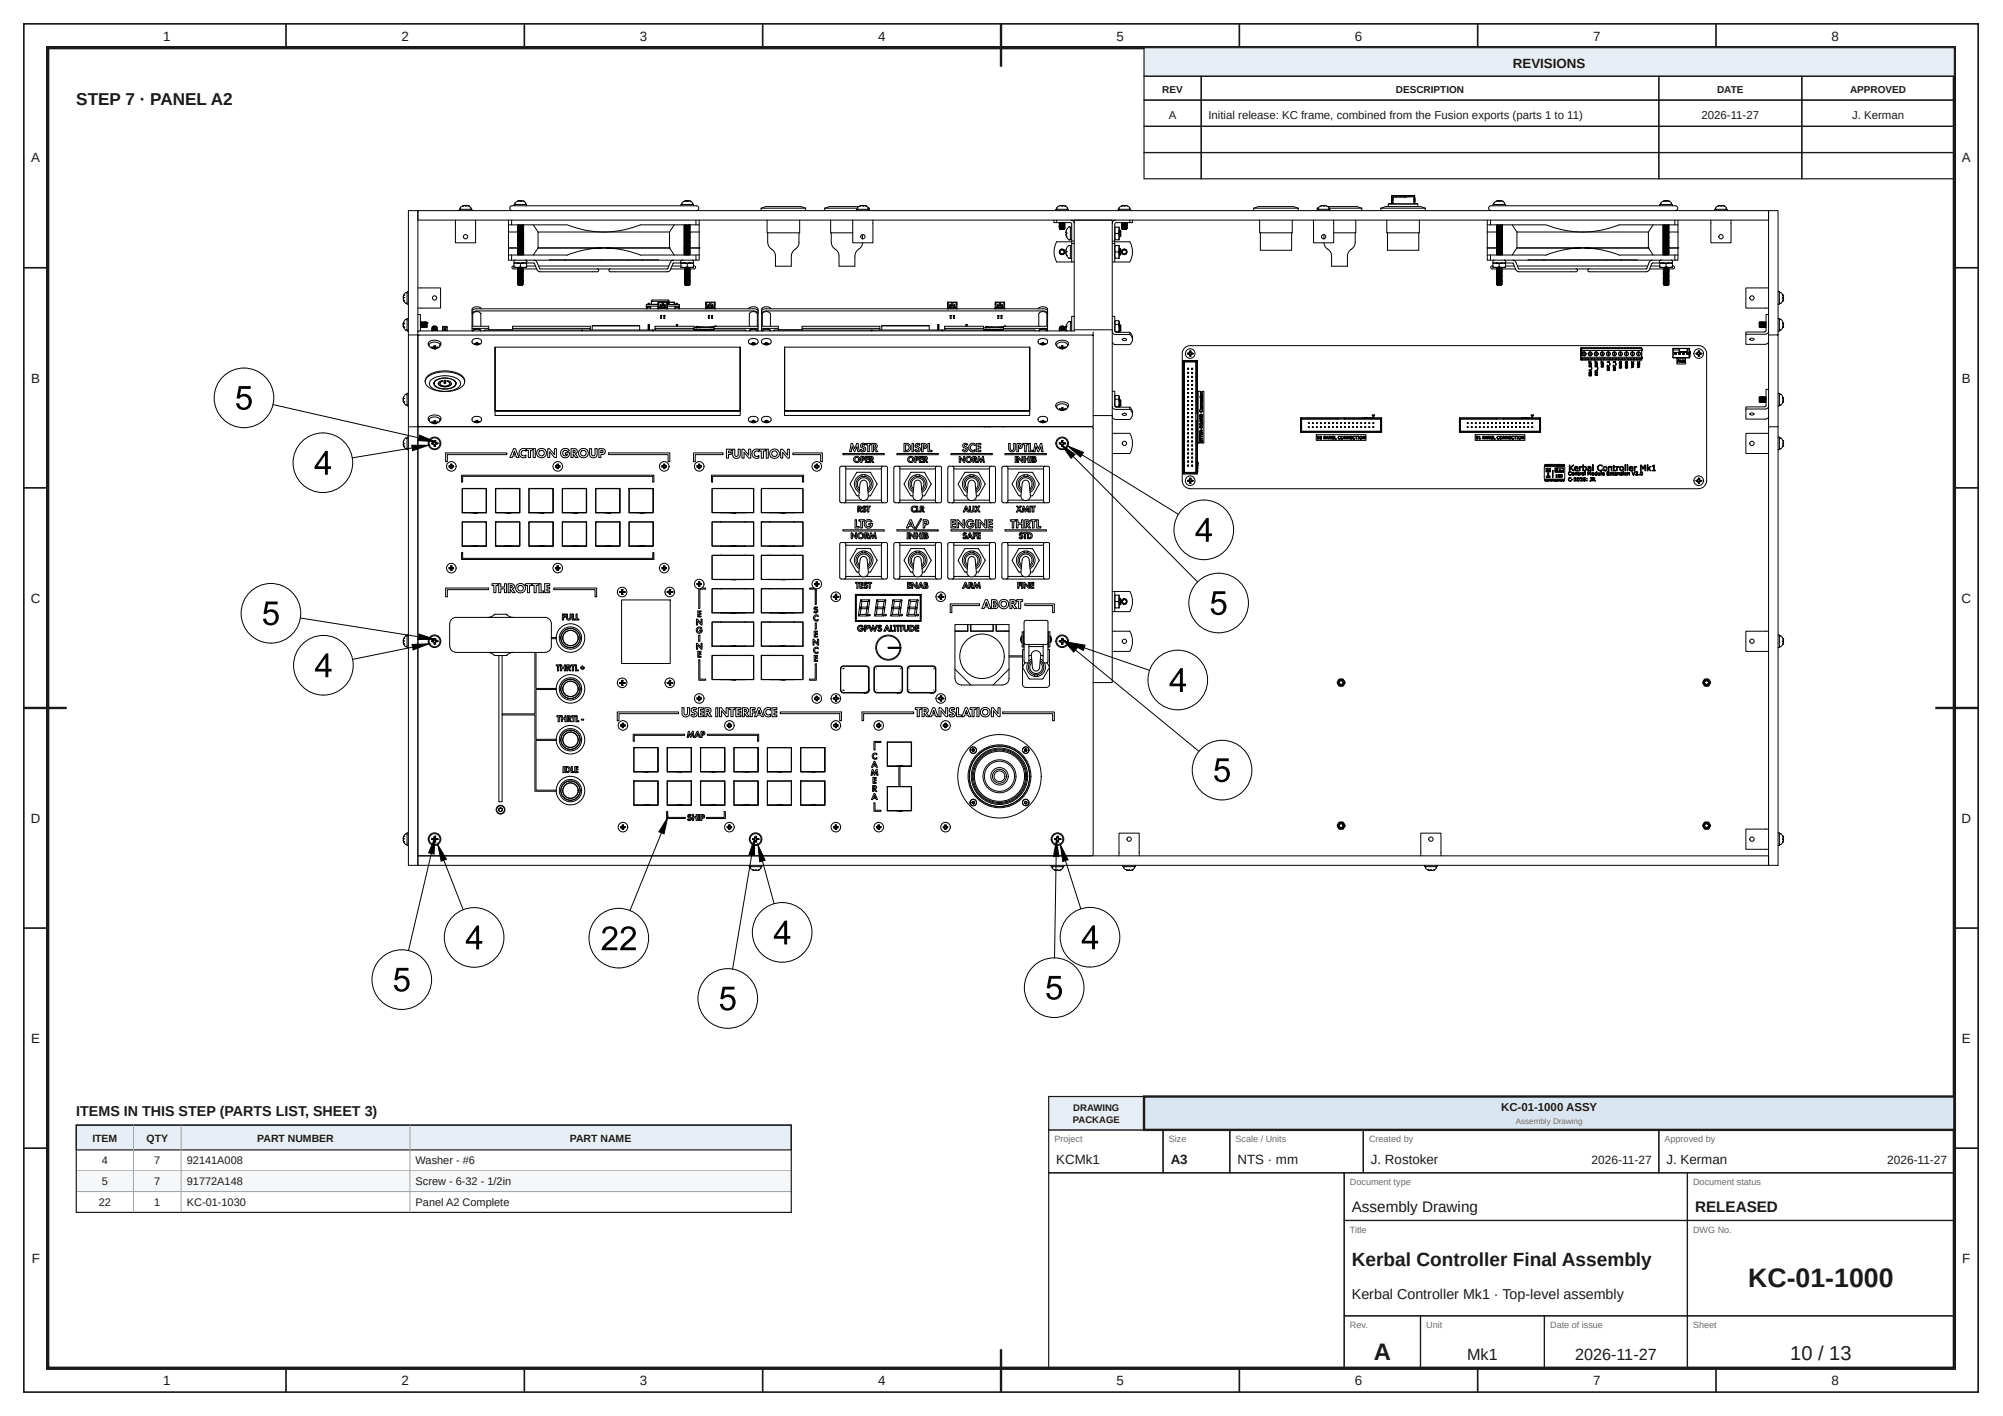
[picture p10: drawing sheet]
<svg xmlns="http://www.w3.org/2000/svg" width="420mm" height="297mm" viewBox="0 0 420 297" stroke-linecap="round" stroke-linejoin="round" font-family="sans-serif">
<defs><g id="words">
<text font-size="5.6" fill="#1a1a1a" x="366.7" y="270">KC-01-1000</text>
<text font-size="5" fill="#1a1a1a" x="288.2" y="285.2">A</text>
<text font-size="4.2" fill="#1a1a1a" x="375.6" y="285.2">10 / 13</text>
<text font-size="4" fill="#1a1a1a" x="283.6" y="265.5">Kerbal Controller Final Assembly</text>
<text font-size="3.6" fill="#1a1a1a" x="16" y="22">STEP 7 · PANEL A2</text>
<g font-size="3.4" fill="#1a1a1a">
<text x="307.8" y="285.2">Mk1</text>
<text x="330.4" y="285.2">2026-11-27</text>
</g>
<g font-size="3.2" fill="#1a1a1a">
<text x="283.6" y="254.2">Assembly Drawing</text>
<text x="355.6" y="254.2">RELEASED</text>
</g>
<g font-size="3" fill="#1a1a1a">
<text x="16" y="234">ITEMS IN THIS STEP (PARTS LIST, SHEET 3)</text>
<text x="283.6" y="272.5">Kerbal Controller Mk1 · Top-level assembly</text>
</g>
<g font-size="2.8" fill="#1a1a1a">
<text x="34.2" y="8.6">1</text>
<text x="84.2" y="8.6">2</text>
<text x="134.2" y="8.6">3</text>
<text x="184.2" y="8.6">4</text>
<text x="234.2" y="8.6">5</text>
<text x="284.2" y="8.6">6</text>
<text x="334.2" y="8.6">7</text>
<text x="384.2" y="8.6">8</text>
<text x="317.4" y="14.3">REVISIONS</text>
<text x="6.6" y="34.1">A</text>
<text x="411.6" y="34.1">A</text>
<text x="6.6" y="80.2">B</text>
<text x="411.6" y="80.2">B</text>
<text x="6.5" y="126.4">C</text>
<text x="411.5" y="126.4">C</text>
<text x="6.5" y="172.6">D</text>
<text x="411.5" y="172.6">D</text>
<text x="6.6" y="218.7">E</text>
<text x="411.6" y="218.7">E</text>
<text x="221.6" y="244.2">KCMk1</text>
<text x="245.6" y="244.2">A3</text>
<text x="259.6" y="244.2">NTS · mm</text>
<text x="287.6" y="244.2">J. Rostoker</text>
<text x="349.6" y="244.2">J. Kerman</text>
<text x="6.6" y="264.9">F</text>
<text x="411.6" y="264.9">F</text>
<text x="34.2" y="290.6">1</text>
<text x="84.2" y="290.6">2</text>
<text x="134.2" y="290.6">3</text>
<text x="184.2" y="290.6">4</text>
<text x="234.2" y="290.6">5</text>
<text x="284.2" y="290.6">6</text>
<text x="334.2" y="290.6">7</text>
<text x="384.2" y="290.6">8</text>
</g>
<g font-size="2.5" fill="#1a1a1a">
<text x="333.9" y="244.2">2026-11-27</text>
<text x="395.9" y="244.2">2026-11-27</text>
</g>
<g font-size="2.4" fill="#1a1a1a">
<text x="245.2" y="24.9">A</text>
<text x="253.5" y="24.9">Initial release: KC frame, combined from the Fusion exports (parts 1 to 11)</text>
<text x="357" y="24.9">2026-11-27</text>
<text x="388.5" y="24.9">J. Kerman</text>
<text x="314.9" y="233">KC-01-1000 ASSY</text>
</g>
<g font-size="2.3" fill="#1a1a1a">
<text x="21.4" y="244.2">4</text>
<text x="32.4" y="244.2">7</text>
<text x="39.2" y="244.2">92141A008</text>
<text x="87.2" y="244.2">Washer - #6</text>
<text x="21.4" y="248.6">5</text>
<text x="32.4" y="248.6">7</text>
<text x="39.2" y="248.6">91772A148</text>
<text x="87.2" y="248.6">Screw - 6-32 - 1/2in</text>
<text x="20.7" y="252.9">22</text>
<text x="32.4" y="252.9">1</text>
<text x="39.2" y="252.9">KC-01-1030</text>
<text x="87.2" y="252.9">Panel A2 Complete</text>
</g>
<g font-size="2.2" fill="#1a1a1a">
<text x="19.4" y="239.6">ITEM</text>
<text x="30.7" y="239.6">QTY</text>
<text x="54" y="239.6">PART NUMBER</text>
<text x="119.6" y="239.6">PART NAME</text>
</g>
<g font-size="2.1" fill="#1a1a1a">
<text x="243.8" y="19.6">REV</text>
<text x="292.8" y="19.6">DESCRIPTION</text>
<text x="360.2" y="19.6">DATE</text>
<text x="388.1" y="19.6">APPROVED</text>
</g>
<g font-size="2" fill="#1a1a1a">
<text x="225.2" y="233">DRAWING</text>
<text x="225.1" y="235.6">PACKAGE</text>
</g>
<g font-size="1.9" fill="#6b6b6b">
<text x="221.2" y="239.6">Project</text>
<text x="245.2" y="239.6">Size</text>
<text x="259.2" y="239.6">Scale / Units</text>
<text x="287.2" y="239.6">Created by</text>
<text x="349.2" y="239.6">Approved by</text>
<text x="283.2" y="248.6">Document type</text>
<text x="355.2" y="248.6">Document status</text>
<text x="283.2" y="258.6">Title</text>
<text x="355.2" y="258.6">DWG No.</text>
<text x="283.2" y="278.6">Rev.</text>
<text x="299.2" y="278.6">Unit</text>
<text x="325.2" y="278.6">Date of issue</text>
<text x="355.2" y="278.6">Sheet</text>
</g>
<text font-size="1.7" fill="#6b6b6b" x="318" y="235.7">Assembly Drawing</text>
</g></defs>
<g fill="none" stroke="#1a1a1a" stroke-width=".35">
<path d="M5 5h410v287h-410zM60 5v5M110 5v5M160 5v5M210 5v5M260 5v5M310 5v5M360 5v5M5 56.2h5M410 56.2h5M5 102.3h5M410 102.3h5"/>
<path d="M5 148.5h5M410 148.5h5M5 194.7h5M410 194.7h5M5 240.8h5M410 240.8h5M60 287v5M110 287v5M160 287v5M210 287v5M260 287v5M310 287v5"/>
<path d="M360 287v5"/>
</g>
<path d="M10 10h400v277h-400z" fill="none" stroke="#1a1a1a" stroke-width=".7" stroke-linecap="butt"/>
<path d="M210 5v9M5 148.5h9M406 148.5h9M210 283v9" fill="none" stroke="#1a1a1a" stroke-width=".5"/>
<path d="M240 10h170v6h-170z" fill="#e8eef5"/>
<g fill="none" stroke="#1a1a1a" stroke-width=".25">
<path d="M240 10h170v6h-170zM240 16h12v5h-12zM252 16h96v5h-96zM348 16h30v5h-30zM378 16h32v5h-32zM240 21h12v5.5h-12zM240 26.5h12v5.5h-12zM240 32h12v5.5h-12zM252 21h96v5.5h-96zM252 26.5h96v5.5h-96zM252 32h96v5.5h-96zM348 21h30v5.5h-30z"/>
<path d="M348 26.5h30v5.5h-30zM348 32h30v5.5h-30zM378 21h32v5.5h-32zM378 26.5h32v5.5h-32zM378 32h32v5.5h-32zM220 237h24v9h-24zM244 237h14v9h-14zM258 237h28v9h-28zM286 237h62v9h-62zM348 237h62v9h-62zM220 246h62v41h-62zM282 246h72v10h-72z"/>
<path d="M282 256h72v20h-72zM354 246h56v10h-56zM354 256h56v20h-56zM282 276h16v11h-16zM298 276h26v11h-26zM324 276h30v11h-30zM354 276h56v11h-56z"/>
</g>
<path d="M220 230h20v7h-20z" fill="#e8eef5"/>
<path d="M220 230h20v7h-20z" fill="none" stroke="#1a1a1a" stroke-width=".25"/>
<path d="M240 230h170v7h-170z" fill="#d9e6f2"/>
<path d="M240 230h170v7h-170z" fill="none" stroke="#1a1a1a" stroke-width=".5"/>
<path d="M16 236h150v5.2h-150z" fill="#e8eef5"/>
<path d="M16 236h150v5.2h-150z" fill="none" stroke="#1a1a1a" stroke-width=".25"/>
<path d="M16 245.6h150" fill="none" stroke="#9aa3ad" stroke-width=".21"/>
<path d="M16 245.6h150v4.3h-150z" fill="#f5f7f9"/>
<path d="M28 236v18.3M38 236v18.3M86 236v18.3M16 249.9h150M16 254.3h150" fill="none" stroke="#9aa3ad" stroke-width=".21"/>
<path d="M16 236h150v18.3h-150z" fill="none" stroke="#1a1a1a" stroke-width=".25"/>
<g fill="none" stroke="#000" stroke-width=".21">
<path d="M87.7 44.2h283.3v2h-283.3zM95.5 46.2v4.7h4.3v-4.7M96.5 43.7h.1M96.6 43.6l.1 .3M97.1 43.2l-.5 .4M97.1 43.2h.1M97.3 43.1l-.2 .1M97.3 43.1l.3 .1M97.6 43.2h.1M97.7 43.2h.1M97.9 43.1l-.1 .1M97.9 43.1h.2"/>
<path d="M98.1 43.1l.2 .1M98.2 43.2h.1M98.3 43.2h.1M98.3 43.2l.5 .4M98.8 43.6v.1M98.8 43.7h.1M98.8 43.7l-.2 .2M99 44v.2M99 44l-2.6-.1-.1 .3M106.7 47.2h12.3l3.5 1a19.3 19.3 0 0 0 7.2 .2l2.6-.6 2-.6h12.4v1.5M106.7 53.5h12.3l3.5-1 3.7-.5h-13.3l-1 1.5M106.7 46.2v8.4h.6v-1.1"/>
<path d="M106.7 48.7h1.9M106.7 52h2M107.3 54.6h38.7M107.3 46.2v1M107.4 44.2a.5 .5 0 0 1-.5-.5 .5 .5 0 0 1 .5-.5h38.7a.5 .5 0 0 1 .5 .5 .5 .5 0 0 1-.5 .5M107.7 56.4h1M107.8 55.3l.7-.1h-.7v.9h.7l-.7-.1M107.8 55.8h-.3l-.1 .3 .3 .3M107.8 43v.2M108 42.7l.2 .2M108 42.7h.1M108.1 42.6l-.1 .1"/>
<path d="M108.1 54.6l-.3 .3 .3 .3M108.5 56.1l.7-.1 .6 .1zM108.6 42.2h.1M108.6 42.2l-.5 .4M108.6 47.3h.1M108.6 47.6h.1M108.6 47.8v.1M108.6 48.1h.1M108.6 48.3v.1M108.6 48.6h.1M108.6 48.9h.1M108.6 49.2h.1"/>
<path d="M108.6 49.4h.1M108.6 49.7h.1M108.6 49.9v.1M108.6 50.2h.1M108.6 50.5h.1M108.6 50.7v.1M108.6 51h.1M108.6 51.3h.1M108.6 51.5v.1M108.6 51.8h.1M108.6 52.1h.1M108.6 52.3h.1"/>
<path d="M108.6 52.6h.1M108.6 52.9h.1M108.6 53.1v.1M108.6 53.4h.1M108.6 56.3h.1M108.6 56.6h.1M108.6 56.8v.1M108.6 57.1h.1M108.6 57.3v.1M108.6 57.6h.1M108.6 57.9h.1M108.6 58.1v.1"/>
<path d="M108.6 58.4h.1M108.6 58.7h.1M108.6 58.9v.1M108.6 59.2h.1M108.6 59.5h.1M108.6 59.5l.1 .1M108.6 59l.1 .1M108.6 58.4l.1 .2M108.6 57.9l.1 .1M108.6 57.7h.1M108.6 57.4l.1 .1M108.6 57.1l.1 .1"/>
<path d="M108.6 56.9l.1 .1M108.6 56.6l.1 .1M108.6 56.3l.1 .1M108.6 53.2l.1 .1M108.6 52.6l.1 .1M108.6 52.1l.1 .1M108.6 51.8l.1 .1M108.6 51.6l.1 .1M108.6 51.3l.1 .1M108.6 51l.1 .1M108.6 50.8l.1 .1M108.6 50.5l.1 .1"/>
<path d="M108.6 50.3h.1M108.6 50l.1 .1M108.6 49.7l.1 .1M108.6 49.4l.1 .2M108.6 49.2l.1 .1M108.6 48.9l.1 .1M108.6 48.7l.1 .1M108.6 48.4l.1 .1M108.6 47.9l.1 .1M108.6 47.3l.1 .1M108.6 56.1l.1 .1M108.7 47.2h.1"/>
<path d="M108.7 47.4v.1M108.7 47.7h.1M108.7 48h.1M108.7 48.2h.1M108.7 48.5h.1M108.7 48.8h.1M108.7 49h.1M108.7 49.3h.1M108.7 49.6h.1M108.7 49.8h.1M108.7 50.1h.1M108.7 50.3v.1"/>
<path d="M108.7 50.6h.1M108.7 50.9h.1M108.7 51.1v.1M108.7 51.4h.1M108.7 51.7h.1M108.7 51.9h.1M108.7 52.2h.1M108.7 52.5h.1M108.7 52.7v.1M108.7 53h.1M108.7 53.3h.1M108.7 56.2h.1"/>
<path d="M108.7 56.4v.1M108.7 56.7h.1M108.7 57h.1M108.7 57.2h.1M108.7 57.5h.1M108.7 57.7v.1M108.7 58h.1M108.7 58.3h.1M108.7 58.6h.1M108.7 58.8h.1M108.7 59.1h.1M108.7 59.3v.1"/>
<path d="M108.7 59.6h.1M108.9 47.2l-.3 .1M108.9 59.8h.1M108.9 42.1h.1M108.9 42.1l-.3 .1M109 42.1l.1 .1 .3-.1M109.1 42.2h.1M109.1 56.1l-.4 .1M109.2 59.7h.4l-.7 .1-.3-.1M109.2 59.7h-.6M109.2 55.3v.7M109.2 59.8h.4z"/>
<path d="M109.2 42.2h.1M109.3 42.1h.1M109.4 42.1l.4 .1M109.4 56.1l-.8 .2M109.6 49.4l.1 .2-1.1 .1M109.6 48.9l.1 .1-1.1 .2M109.6 48.4l.1 .1-1.1 .1M109.6 47.9l.1 .1-1.1 .1M109.6 47.3l.1 .1-1.1 .2M109.6 59.5l.1 .1-.5 .1M109.6 53.2l.1 .1-1.1 .1M109.6 59.7l-.7 .1"/>
<path d="M109.6 59.5l-.9 .1M109.6 59.2l-.9 .1M109.6 59l-.9 .1M109.6 58.7l-.9 .1M109.6 58.4l-.9 .2M109.6 58.1l-.9 .2M109.6 57.9l-.9 .1M109.6 57.6l-.9 .1M109.6 57.4l-.9 .1M109.6 57.1l-.9 .1M109.6 56.8l-.9 .2M109.6 56.6l-.9 .1"/>
<path d="M109.6 56.3l-.9 .1M109.6 53.4l-.8 .1M109.6 53.1l-.9 .2M109.6 52.9l-.9 .1M109.6 52.6l-.9 .1M109.6 52.3l-.9 .2M109.6 52.1l-.9 .1M109.6 51.8l-.9 .1M109.6 51.5l-.9 .2M109.6 51.3l-.9 .1M109.6 51l-.9 .1M109.6 50.7l-.9 .2"/>
<path d="M109.6 50.5l-.9 .1M109.6 50.2l-.9 .1M109.6 50l-.9 .1M109.6 49.7l-.9 .1M109.6 49.4l-.9 .2M109.6 49.2l-.9 .1M109.6 48.9l-.9 .1M109.6 48.6l-.9 .2M109.6 48.4l-.9 .1M109.6 48.1l-.9 .1M109.6 47.8l-.9 .2M109.6 47.6l-.9 .1"/>
<path d="M109.6 47.3l-.9 .1M109.6 59.8h-.7M109.6 59.5l-1 .2M109.6 59.2l-1 .3M109.6 59l-1 .2M109.6 58.7l-1 .2M109.6 58.4l-1 .3M109.6 58.2l-1 .2M109.6 57.9l-1 .2M109.6 57.6l-1 .3M109.6 57.4l-1 .2M109.6 57.1l-1 .2"/>
<path d="M109.6 56.9l-1 .2M109.6 56.6l-1 .2M109.6 56.3l-1 .3M109.6 53.4l-.5 .1M109.6 53.2l-1 .2M109.6 52.9l-1 .2M109.6 52.6l-1 .3M109.6 52.3l-1 .3M109.6 52.1l-1 .2M109.6 51.8l-1 .3M109.6 51.6l-1 .2M109.6 51.3l-1 .2"/>
<path d="M109.6 51l-1 .3M109.6 50.8l-1 .2M109.6 50.5l-1 .2M109.6 50.2l-1 .3M109.6 50l-1 .2M109.6 49.7l-1 .2M109.6 49.4l-1 .3M109.6 49.2l-1 .2M109.6 48.9l-1 .3M109.6 48.6l-1 .3M109.6 48.4l-1 .2M109.6 48.1l-1 .2"/>
<path d="M109.6 47.9l-1 .2M109.6 47.6l-1 .2M109.6 47.3l-1 .3M109.6 47.3h.1M109.6 47.6h.1M109.6 47.8v.1M109.6 48.1h.1M109.6 48.4h.1M109.6 48.6h.1M109.6 48.9h.1M109.6 49.2h.1M109.6 49.4h.1"/>
<path d="M109.6 49.7h.1M109.6 50h.1M109.6 50.2h.1M109.6 50.5h.1M109.6 50.7v.1M109.6 51h.1M109.6 51.3h.1M109.6 51.5v.1M109.6 51.8h.1M109.6 52.1h.1M109.6 52.3h.1M109.6 52.6h.1"/>
<path d="M109.6 52.9h.1M109.6 53.1v.1M109.6 53.4h.1M109.6 56.3h.1M109.6 56.6h.1M109.6 56.8v.1M109.6 57.1h.1M109.6 57.4h.1M109.6 57.6h.1M109.6 57.9h.1M109.6 58.1v.1M109.6 58.4h.1"/>
<path d="M109.6 58.7h.1M109.6 59h.1M109.6 59.2h.1M109.6 59.5h.1M109.6 59.7v.1M109.6 59.8h.1M109.6 59.2l.1 .1M109.6 59l.1 .1M109.6 58.7l.1 .1M109.6 58.4l.1 .1M109.6 58.2l.1 .1M109.6 57.9l.1 .1"/>
<path d="M109.6 57.6l.1 .1M109.6 57.4l.1 .1M109.6 57.1l.1 .1M109.6 56.9h.1M109.6 56.6l.1 .1M109.6 56.3l.1 .1M109.6 53.4l.1 .1M109.6 52.9l.1 .1M109.6 52.6l.1 .1M109.6 52.3l.1 .2M109.6 52.1l.1 .1M109.6 51.8l.1 .1"/>
<path d="M109.6 51.6l.1 .1M109.6 51.3l.1 .1M109.6 51l.1 .1M109.6 50.8l.1 .1M109.6 50.5l.1 .1M109.6 50.2l.1 .1M109.6 50l.1 .1M109.6 49.7l.1 .1M109.6 49.2l.1 .1M109.6 48.6l.1 .2M109.6 48.1l.1 .1M109.6 47.6l.1 .1"/>
<path d="M109.6 48.7h.2M109.6 56.1l.1 .1M109.7 52h.1M109.7 56.4h2.9M109.7 47.2l-1.1 .1M109.7 47.5l-1.1 .1 .1 .1M109.7 47.7l-1.1 .2M109.7 48l-1.1 .1 .1 .1M109.7 48.3l-1.1 .1M109.7 48.5l-1.1 .2M109.7 48.8l-1.1 .1M109.7 49l-1.1 .2"/>
<path d="M109.7 49.3l-1.1 .1M109.7 49.6l-1.1 .1M109.7 49.9l-1.1 .1M109.7 50.1l-1.1 .2M109.7 50.4l-1.1 .1M109.7 50.9l-1.1 .1M109.7 50.6l-1.1 .1M109.7 50.3l-1.1 .2M109.7 50.1l-1.1 .1M109.7 49.8l-1.1 .1M109.7 48.2l-1.1 .1M109.7 47.7l-1.1 .1"/>
<path d="M109.7 51.9l-1.1 .2M109.7 51.7l-1.1 .1M109.7 51.4l-1.1 .1M109.7 51.1l-1.1 .2M109.7 59.3l-1.1 .2M109.7 59.1l-1.1 .1M109.7 58.8l-1.1 .1M109.7 58.5l-1.1 .2M109.7 58.3l-1.1 .1M109.7 58l-1.1 .1M109.7 57.7l-1.1 .2M109.7 57.5l-1.1 .1"/>
<path d="M109.7 57.2l-1.1 .1M109.7 56.9l-1.1 .2M109.7 56.7l-1.1 .1M109.7 56.4l-1.1 .2M109.7 56.2l-1.1 .1M109.7 53l-1.1 .1M109.7 52.7l-1.1 .2M109.7 52.5l-1.1 .1M109.7 52.2l-1.1 .1M109.7 51.4l-1.1 .2M109.7 52l-1.1 .1M109.7 52.2l-1.1 .1 .1 .2"/>
<path d="M109.7 52.8l-1.1 .1 .1 .1M109.7 53l-1.1 .2M109.7 53.3l-1.1 .1 .1 .1M109.7 56.5l-1.1 .1M109.7 56.7l-1.1 .2M109.7 57l-1.1 .1M109.7 57.3l-1.1 .1M109.7 57.5l-1.1 .2M109.7 57.8l-1.1 .1M109.7 58l-1.1 .2 .1 .1M109.7 58.6l-1.1 .1 .1 .1M109.7 58.8l-1.1 .2"/>
<path d="M109.7 59.1l-1.1 .1 .1 .1M109.7 59.4l-1.1 .1M109.7 59.6l-.1 .1M109.7 50.6l-1.1 .2M109.7 51.2l-1.1 .1M109.7 42.2h.1M109.7 47.4v.1M109.7 47.7h.1M109.7 48h.1M109.7 48.2v.1M109.7 48.5h.1M109.7 48.8h.1"/>
<path d="M109.7 49h.1M109.7 49.3h.1M109.7 49.6h.1M109.7 49.8v.1M109.7 50.1h.1M109.7 50.3v.1M109.7 50.6h.1M109.7 50.9h.1M109.7 51.1v.1M109.7 51.4h.1M109.7 51.7h.1M109.7 51.9v.1"/>
<path d="M109.7 52.2h.1M109.7 52.5h.1M109.7 52.7v.1M109.7 53h.1M109.7 53.3h.1M109.7 56.2h.1M109.7 56.4v.1M109.7 56.7h.1M109.7 57h.1M109.7 57.2v.1M109.7 57.5h.1M109.7 57.7v.1"/>
<path d="M109.7 58h.1M109.7 58.3h.1M109.7 58.6h.1M109.7 58.8h.1M109.7 59.1h.1M109.7 59.3v.1M109.7 59.6h.1M109.7 47.2l-.1 .1M109.7 47.5l-.1 .1M109.7 47.7l-.1 .1M109.7 48l-.1 .1M109.7 48.3l-.1 .1"/>
<path d="M109.7 48.5l-.1 .1M109.7 48.8l-.1 .1M109.7 49l-.1 .2M109.7 49.3l-.1 .1M109.7 49.6l-.1 .1M109.7 49.9l-.1 .1M109.7 50.1l-.1 .1M109.7 50.4l-.1 .1M109.7 50.6l-.1 .1M109.7 50.9l-.1 .1M109.7 51.2l-.1 .1M109.7 51.4l-.1 .1"/>
<path d="M109.7 51.7l-.1 .1M109.7 52l-.1 .1M109.7 52.2l-.1 .1M109.7 52.5l-.1 .1M109.7 52.8l-.1 .1M109.7 53l-.1 .1M109.7 53.3l-.1 .1M109.7 56.2l-.1 .1M109.7 56.5l-.1 .1M109.7 56.7l-.1 .1M109.7 57l-.1 .1M109.7 57.3l-.1 .1"/>
<path d="M109.7 57.5l-.1 .1M109.7 57.8l-.1 .1M109.7 58l-.1 .1M109.7 58.3l-.1 .1M109.7 58.6l-.1 .1M109.7 58.8l-.1 .2M109.7 59.1l-.1 .1M109.7 59.4l-.1 .1M109.8 42.2h.1M109.8 42.2l.5 .4M109.8 47.2v6.3M110.2 55.2h.1"/>
<path d="M110.2 54.6h.1M110.3 42.6v.1M110.3 54.6l.2 .2-.2 .3M110.3 42.7h.1M110.3 42.7l-.2 .2M110.4 42.9l-2.5 .1M110.4 42.9l.1 .3M110.5 55.2l-1.3 .1-.7-.1h1.9l.1 .8-.7 .1h.7v-.1M110.5 55.2h1.5l.7 1.5 .5 .3h12.1a.31 .31 0 0 0 .3-.3 .31 .31 0 0 0-.3-.3M110.5 55.2v.1M110.5 55.8h1.8M111.9 47.2l1 1.5"/>
<path d="M112 54.6l.6 .3 .7 1.5h26.7l.7-1.5 .6-.3M112.9 48.7h27.6v3.3h-27.6zM113 55.8h27.3M115.3 54.6h22.8M118.6 54.5v.1M126.3 52h.8M134.8 54.5v.1M140.5 52h.1M140.7 56.4h3M141 55.8h1.8M141.4 53.5l-.9-1.5h-13.4l3.8 .5 3.5 1h12.3M141.4 47.2l-.9 1.5"/>
<path d="M142.8 55.2v.9h.7l-.7-.1M142.8 55.3l.7-.1h-2.2l-.7 1.4-.5 .4h-12.1l-.3-.3 .3-.3M143 54.6l-.2 .4 .2 .2M143 42.7h.1M143 42.7l.2 .2M143.1 54.6h.1M143.1 55.2h.1M143.1 42.6l-.1 .1M143.5 48.7h.1M143.5 52h.2M143.5 47.2v6.3M143.5 56.1l.7-.1 .6 .1z"/>
<path d="M143.6 42.2h.1M143.6 42.2l-.5 .4M143.6 47.3h.1M143.6 47.6h.1M143.6 47.8v.1M143.6 48.1h.1M143.6 48.3v.1M143.6 48.6h.1M143.6 48.9h.1M143.6 49.2h.1M143.6 49.4h.1M143.6 49.7h.1"/>
<path d="M143.6 49.9v.1M143.6 50.2h.1M143.6 50.5h.1M143.6 50.7v.1M143.6 51h.1M143.6 51.3h.1M143.6 51.5v.1M143.6 51.8h.1M143.6 52.1h.1M143.6 52.3h.1M143.6 52.6h.1M143.6 52.9h.1"/>
<path d="M143.6 53.1v.1M143.6 53.4h.1M143.6 56.3h.1M143.6 56.6h.1M143.6 56.8v.1M143.6 57.1h.1M143.6 57.3v.1M143.6 57.6h.1M143.6 57.9h.1M143.6 58.1v.1M143.6 58.4h.1M143.6 58.7h.1"/>
<path d="M143.6 58.9v.1M143.6 59.2h.1M143.6 59.5h.1M143.6 59.5l.2 .1M143.6 59l.2 .1M143.6 58.4l.2 .2M143.6 57.9l.2 .1M143.6 57.7h.2M143.6 57.4l.2 .1M143.6 57.1l.2 .1M143.6 56.9l.2 .1M143.6 56.6l.2 .1"/>
<path d="M143.6 56.3l.2 .1M143.6 53.2l.2 .1M143.6 52.6l.2 .1M143.6 52.1l.2 .1M143.6 51.8l.2 .1M143.6 51.6l.2 .1M143.6 51.3l.2 .1M143.6 51l.2 .1M143.6 50.8l.2 .1M143.6 50.5l.2 .1M143.6 50.3h.2M143.6 50l.2 .1"/>
<path d="M143.6 49.7l.2 .1M143.6 49.4l.2 .2M143.6 49.2l.2 .1M143.6 48.9l.2 .1M143.6 48.7l.2 .1M143.6 48.4l.2 .1M143.6 47.9l.2 .1M143.6 47.3l.2 .1M143.6 56.1l.2 .1M143.8 47.2h.1M143.8 47.4v.1M143.8 47.7h.1"/>
<path d="M143.8 48h.1M143.8 48.2h.1M143.8 48.5h.1M143.8 48.8h.1M143.8 49h.1M143.8 49.3h.1M143.8 49.6h.1M143.8 49.8h.1M143.8 50.1h.1M143.8 50.3v.1M143.8 50.6h.1M143.8 50.9h.1"/>
<path d="M143.8 51.1v.1M143.8 51.4h.1M143.8 51.7h.1M143.8 51.9h.1M143.8 52.2h.1M143.8 52.5h.1M143.8 52.7v.1M143.8 53h.1M143.8 53.3h.1M143.8 56.2h.1M143.8 56.4v.1M143.8 56.7h.1"/>
<path d="M143.8 57h.1M143.8 57.2h.1M143.8 57.5h.1M143.8 57.7v.1M143.8 58h.1M143.8 58.3h.1M143.8 58.6h.1M143.8 58.8h.1M143.8 59.1h.1M143.8 59.3v.1M143.8 59.6h.1M143.8 59.6l-.2 .1"/>
<path d="M143.8 59.4l-.2 .1M143.8 59.1l-.2 .1M143.8 58.8l-.2 .1M143.8 58.6l-.2 .1M143.8 58.3l-.2 .1M143.8 58l-.2 .1M143.8 57.8l-.2 .1M143.8 57.5l-.2 .1M143.8 57.2l-.2 .1M143.8 57l-.2 .1M143.8 56.7l-.2 .1M143.8 56.5l-.2 .1"/>
<path d="M143.8 56.2l-.2 .1M143.8 53.3l-.2 .1M143.8 53l-.2 .1M143.8 52.8l-.2 .1M143.8 52.5l-.2 .1M143.8 52.2l-.2 .1M143.8 51.9l-.2 .2M143.8 51.7l-.2 .1M143.8 51.4l-.2 .1M143.8 51.2l-.2 .1M143.8 50.9l-.2 .1M143.8 50.6l-.2 .1"/>
<path d="M143.8 50.4l-.2 .1M143.8 50.1l-.2 .1M143.8 49.8l-.2 .1M143.8 49.6l-.2 .1M143.8 49.3l-.2 .1M143.8 49l-.2 .2M143.8 48.8l-.2 .1M143.8 48.5l-.2 .1M143.8 48.2l-.2 .1M143.8 48l-.2 .1M143.8 47.7l-.2 .1M143.8 47.5l-.2 .1"/>
<path d="M143.8 47.2l-.2 .1M143.8 42.1h.1M143.8 42.1l-.2 .1M143.8 59.8h.1M143.9 42.1h.1M144 42.1h-.2M144 42.1l.2 .1M144.1 42.2h.1M144.2 56.1l-.4 .1M144.2 59.7h.4l-.8 .1-.2-.1M144.2 59.7h-.6M144.2 55.3v.7"/>
<path d="M144.2 59.8h.4zM144.2 42.2h.1M144.3 42.1h.1M144.3 42.1v.1M144.4 42.1h.1M144.5 56.1l-.7 .1M144.5 42.1h.1M144.6 49.4l.2 .2-1.2 .1M144.6 48.9l.2 .1-1.2 .2M144.6 48.4l.2 .1-1.2 .1M144.6 47.9l.2 .1-1.2 .1M144.6 47.3l.2 .1-1.2 .2"/>
<path d="M144.6 59.5l.2 .1-.6 .1M144.6 53.2l.2 .1-1.2 .1M144.6 59.7l-.7 .1M144.6 59.5l-.8 .1M144.6 59.2l-.8 .1M144.6 59l-.8 .1M144.6 58.7l-.8 .1M144.6 58.4l-.8 .2M144.6 58.1l-.8 .2M144.6 57.9l-.8 .1M144.6 57.6l-.8 .1M144.6 57.4l-.8 .1"/>
<path d="M144.6 57.1l-.8 .1M144.6 56.8l-.8 .2M144.6 56.6l-.8 .1M144.6 56.3l-.8 .1M144.6 53.4l-.8 .1M144.6 53.1l-.8 .2M144.6 52.9l-.8 .1M144.6 52.6l-.8 .1M144.6 52.3l-.8 .2M144.6 52.1l-.8 .1M144.6 51.8l-.8 .1M144.6 51.5l-.8 .2"/>
<path d="M144.6 51.3l-.8 .1M144.6 51l-.8 .1M144.6 50.7l-.8 .2M144.6 50.5l-.8 .1M144.6 50.2l-.8 .1M144.6 50l-.8 .1M144.6 49.7l-.8 .1M144.6 49.4l-.8 .2M144.6 49.2l-.8 .1M144.6 48.9l-.8 .1M144.6 48.6l-.8 .2M144.6 48.4l-.8 .1"/>
<path d="M144.6 48.1l-.8 .1M144.6 47.8l-.8 .2M144.6 47.6l-.8 .1M144.6 47.3l-.8 .1M144.6 59.8h-.7M144.6 59.2l-.8 .2M144.6 58.2l-.8 .1M144.6 57.6l-.8 .2M144.6 56.9l-.8 .1M144.6 56.3l-.8 .2M144.6 53.4l-.5 .1M144.6 53.2l-.8 .1"/>
<path d="M144.6 52.6l-.8 .2M144.6 51.6l-.8 .1M144.6 51l-.8 .2M144.6 50.8l-.8 .1M144.6 50.2l-.8 .2M144.6 47.9l-.8 .1M144.6 47.3l-.8 .2M144.6 47.3h.1M144.6 47.6h.1M144.6 47.8v.1M144.6 48.1h.1M144.6 48.4h.1"/>
<path d="M144.6 48.6h.1M144.6 48.9h.1M144.6 49.2h.1M144.6 49.4h.1M144.6 49.7h.1M144.6 50h.1M144.6 50.2h.1M144.6 50.5h.1M144.6 50.7v.1M144.6 51h.1M144.6 51.3h.1M144.6 51.5v.1"/>
<path d="M144.6 51.8h.1M144.6 52.1h.1M144.6 52.3h.1M144.6 52.6h.1M144.6 52.9h.1M144.6 53.1v.1M144.6 53.4h.1M144.6 56.3h.1M144.6 56.6h.1M144.6 56.8v.1M144.6 57.1h.1M144.6 57.4h.1"/>
<path d="M144.6 57.6h.1M144.6 57.9h.1M144.6 58.1v.1M144.6 58.4h.1M144.6 58.7h.1M144.6 59h.1M144.6 59.2h.1M144.6 59.5h.1M144.6 59.7v.1M144.6 59.8h.1M144.6 59.2l.2 .1M144.6 59l.2 .1"/>
<path d="M144.6 58.7l.2 .1M144.6 58.4l.2 .1M144.6 58.2l.2 .1M144.6 57.9l.2 .1M144.6 57.6l.2 .1M144.6 57.4l.2 .1M144.6 57.1l.2 .1M144.6 56.9h.2M144.6 56.6l.2 .1M144.6 56.3l.2 .1M144.6 53.4l.1 .1M144.6 52.9l.2 .1"/>
<path d="M144.6 52.6l.2 .1M144.6 52.3l.2 .2M144.6 52.1l.2 .1M144.6 51.8l.2 .1M144.6 51.6l.2 .1M144.6 51.3l.2 .1M144.6 51l.2 .1M144.6 50.8l.2 .1M144.6 50.5l.2 .1M144.6 50.2l.2 .1M144.6 50l.2 .1M144.6 49.7l.2 .1"/>
<path d="M144.6 49.2l.2 .1M144.6 48.6l.2 .2M144.6 48.1l.2 .1M144.6 47.6l.2 .1M144.6 42.1l.2 .1M144.6 48.7h2.1M144.6 56.1l.2 .1M144.7 56.4h.9M144.8 47.2l-1.2 .1M144.8 47.5l-1.2 .1 .2 .1M144.8 47.7l-1.2 .2M144.8 48l-1.2 .1 .2 .1"/>
<path d="M144.8 48.3l-1.2 .1M144.8 48.5l-1.2 .2M144.8 48.8l-1.2 .1M144.8 49l-1.2 .2M144.8 49.3l-1.2 .1M144.8 49.6l-1.2 .1M144.8 49.9l-1.2 .1M144.8 50.1l-1.2 .2M144.8 50.4l-1.2 .1M144.8 50.9l-1.2 .1M144.8 50.6l-1.2 .1M144.8 50.3l-1.2 .2"/>
<path d="M144.8 50.1l-1.2 .1M144.8 49.8l-1.2 .1M144.8 48.2l-1.2 .1M144.8 47.7l-1.2 .1M144.8 51.9l-1.2 .2M144.8 51.7l-1.2 .1M144.8 51.4l-1.2 .1M144.8 51.1l-1.2 .2M144.8 59.3l-1.2 .2M144.8 59.1l-1.2 .1M144.8 58.8l-1.2 .1M144.8 58.5l-1.2 .2"/>
<path d="M144.8 58.3l-1.2 .1M144.8 58l-1.2 .1M144.8 57.7l-1.2 .2M144.8 57.5l-1.2 .1M144.8 57.2l-1.2 .1M144.8 56.9l-1.2 .2M144.8 56.7l-1.2 .1M144.8 56.4l-1.2 .2M144.8 56.2l-1.2 .1M144.8 53l-1.2 .1M144.8 52.7l-1.2 .2M144.8 52.5l-1.2 .1"/>
<path d="M144.8 52.2l-1.2 .1M144.8 51.4l-1.2 .2M144.8 52l-1.2 .1M144.8 52.2l-1.2 .1 .2 .2M144.8 52.8l-1.2 .1 .2 .1M144.8 53l-1.2 .2M144.8 53.3l-1.2 .1 .1 .1M144.8 56.5l-1.2 .1M144.8 56.7l-1.2 .2M144.8 57l-1.2 .1M144.8 57.3l-1.2 .1M144.8 57.5l-1.2 .2"/>
<path d="M144.8 57.8l-1.2 .1M144.8 58l-1.2 .2 .2 .1M144.8 58.6l-1.2 .1 .2 .1M144.8 58.8l-1.2 .2M144.8 59.1l-1.2 .1 .2 .1M144.8 59.4l-1.2 .1M144.8 59.6l-.2 .1M144.8 50.6l-1.2 .2M144.8 51.2l-1.2 .1M144.8 42.2h.1M144.8 47.4v.1M144.8 47.7h.1"/>
<path d="M144.8 48h.1M144.8 48.2v.1M144.8 48.5h.1M144.8 48.8h.1M144.8 49h.1M144.8 49.3h.1M144.8 49.6h.1M144.8 49.8v.1M144.8 50.1h.1M144.8 50.3v.1M144.8 50.6h.1M144.8 50.9h.1"/>
<path d="M144.8 51.1v.1M144.8 51.4h.1M144.8 51.7h.1M144.8 51.9v.1M144.8 52.2h.1M144.8 52.5h.1M144.8 52.7v.1M144.8 53h.1M144.8 53.3h.1M144.8 56.2h.1M144.8 56.4v.1M144.8 56.7h.1"/>
<path d="M144.8 57h.1M144.8 57.2v.1M144.8 57.5h.1M144.8 57.7v.1M144.8 58h.1M144.8 58.3h.1M144.8 58.6h.1M144.8 58.8h.1M144.8 59.1h.1M144.8 59.3v.1M144.8 59.6h.1M144.8 47.2l-.2 .1"/>
<path d="M144.8 47.5l-.2 .1M144.8 47.7l-.2 .1M144.8 48l-.2 .1M144.8 48.3l-.2 .1M144.8 48.5l-.2 .1M144.8 48.8l-.2 .1M144.8 49l-.2 .2M144.8 49.3l-.2 .1M144.8 49.6l-.2 .1M144.8 49.9l-.2 .1M144.8 50.1l-.2 .1M144.8 50.4l-.2 .1"/>
<path d="M144.8 50.6l-.2 .1M144.8 50.9l-.2 .1M144.8 51.2l-.2 .1M144.8 51.4l-.2 .1M144.8 51.7l-.2 .1M144.8 52l-.2 .1M144.8 52.2l-.2 .1M144.8 52.5l-.2 .1M144.8 52.8l-.2 .1M144.8 53l-.2 .1M144.8 53.3l-.2 .1M144.8 56.2l-.2 .1"/>
<path d="M144.8 56.5l-.2 .1M144.8 56.7l-.2 .1M144.8 57l-.2 .1M144.8 57.3l-.2 .1M144.8 57.5l-.2 .1M144.8 57.8l-.2 .1M144.8 58l-.2 .1M144.8 58.3l-.2 .1M144.8 58.6l-.2 .1M144.8 58.8l-.2 .2M144.8 59.1l-.2 .1M144.8 59.4l-.2 .1"/>
<path d="M144.8 42.2l.5 .4M145.2 54.6l.3 .3-.3 .3M145.3 42.6v.1M145.3 42.7l-.2 .2M145.3 42.7h.1M145.5 55.3v-.1l-1.3 .1-.7-.1h1.9l.1 .8-.7 .1h.7v-.1M145.5 55.8h.3l.1 .3-.3 .3M145.5 43v.2M145.5 43l-2.6-.1-.1 .3M146 53.5v1.1h.7v-1.1M146 46.2v1M146.7 52h-2h2v1.5"/>
<path d="M146.7 52h.1M146.7 46.2v1M146.7 48.7v3.3M159.7 43.7h9.3M159.7 43.7l1-.4h7.3l1 .4M159.7 43.7v.5M160.9 46.2v2.6h6.9v-2.6M161 48.8l.1 2.4 .3 .6 .5 .5M161.9 52.3l.5 .4 .2 .7 .1 2.4h3.3v-2.1M166.8 52.3l-.6 .7-.2 .7M167.6 48.8v2.4l-.3 .6-.5 .5M169 43.7v.5"/>
<path d="M173 43.7h6.9M173 43.7v.5M174.3 46.2v2.6h4.6M174.4 48.8v2.4l.3 .6 .5 .5M175.2 52.3l.5 .4 .3 .7v2.4h3.3v-2.1M178.9 46.2v4.7h4.2v-4.7M179.8 43.9l2.5 .1M179.8 43.9l-.1 .3M179.9 43.7h.1M179.9 43.7l.1 .2M179.9 43.6v.1M180.2 52.3l-.5 .4-.3 1"/>
<path d="M180.2 43.3h-6.2l-1 .4M180.4 43.2l-.5 .4M180.4 43.2h.1M180.6 43.1l-.2 .1M180.7 43.1l.2 .1M180.9 43.2h.2M180.9 49.2v.9M181 50.9a1.66 1.66 0 0 1-.8 1.4M181.1 43.2h.1M181.1 43.1v.1M181.2 43.1h.1M181.2 43.1h-.1"/>
<path d="M181.2 43.1h.2M181.4 43.1l.2 .1M181.6 43.2h.1M181.6 43.2l.5 .4M182.1 43.6l.1 .1M182.1 43.6l.2 .1M182.2 43.7h.1M182.2 43.7l-.2 .2M182.3 44v.2M182.3 43.7v.5M221.1 46.2v.5h.6v-.5M221.7 43.7l.2 .2"/>
<path d="M221.7 46.7h2.8l.3 .1v3.8h.6M221.7 43.7h.1M221.7 43.6v.1M222.2 43.2h.1M222.2 43.2l-.5 .4M222.2 46.7h.1M222.2 47h.1M222.2 47.2v.1M222.2 47.5h.1M222.2 47.8h.1M222.2 47.8l.2 .1M222.2 47.5l.2 .1"/>
<path d="M222.2 47.3l.2 .1M222.2 47l.2 .1M222.2 46.7l.2 .1M222.3 46.7h-.1M222.4 46.8v.1M222.4 47.1h.1M222.4 47.4h.1M222.4 47.6v.1M222.4 47.9h.1M222.4 43.1l.3 .1M222.4 43.1l-.2 .1M222.5 48.1h.1"/>
<path d="M222.6 46.7h-.4M222.7 43.2h.1M222.7 43.2h.2M222.8 48h.4l-.7 .1-.2-.1M222.8 48h-.5M222.8 52.4l-.3 .1M222.8 52.2l.4 .2M222.9 52.4h-.1M222.9 52.4l.3 .2 .1 .4-.3 .3h-.4l-.2-.2-.1-.3 .2-.4 .3-.2a.59 .59 0 0 0-.6 .6 .59 .59 0 0 0 .5 .6 .59 .59 0 0 0 .7-.4v-.4l-.3-.2-.3-.1-.3 .2M222.9 52.4a.41 .41 0 0 1 .3 .5 .41 .41 0 0 1-.6 .3 .41 .41 0 0 1-.1-.6M222.9 43.2h.1M222.9 43.1v.1"/>
<path d="M223 43.1h.1M223 43.1h-.1M223 43.1h.2M223.2 48l-.7 .1M223.2 47.8l-.8 .1M223.2 47.5l-.8 .1M223.2 47.2l-.8 .2M223.2 47l-.8 .1M223.2 46.7l-.8 .1M223.2 47.8l-.9 .2M223.2 47.5l-1 .3M223.2 47.3l-1 .2"/>
<path d="M223.2 47l-1 .2M223.2 46.7l-1 .3M223.2 46.7h.1M223.2 47h.1M223.2 47.2v.1M223.2 47.8h.1M223.2 48.1h.1M223.2 47.8l.2 .1M223.2 47.5l.2 .1M223.2 47.3l.2 .1M223.2 47l.2 .1M223.2 46.7l.2 .1"/>
<path d="M223.2 43.1l.2 .1M223.3 48.1h-.4M223.3 48.1h-.5M223.3 46.7h-.1M223.4 47.9l-.2 .1M223.4 47.7l-1.2 .1M223.4 47.4l-1.2 .1M223.4 47.1l-1.2 .2M223.4 46.9l-1.2 .1M223.4 46.8l-1.2 .2M223.4 47.1l-1.2 .1M223.4 47.6l-1.2 .2"/>
<path d="M223.4 47.9l-.6 .1M223.4 43.2h.1M223.4 46.8v.1M223.4 47.1h.1M223.4 47.4h.1M223.4 47.6v.1M223.4 47.9h.1M223.4 47.7l-.2 .1M223.4 47.4l-.2 .1M223.4 47.1l-.2 .1M223.4 46.9l-.2 .1M223.4 43.2l.5 .4"/>
<path d="M223.6 48.7v.1M223.6 49.2h.1M223.6 52.6h.1M223.6 53v.1M223.6 49.2v.2M223.6 53.1v.1M223.6 48.8l.1 .1M223.6 52.6l.1 .1M223.6 52.4v.2M223.6 48.5v.2M223.6 49.4h.1M223.6 52.4h.1"/>
<path d="M223.6 53.3h.1M223.7 53.3v.2M223.7 49.4v.2M223.7 53.6h.1M223.7 52.8l-.1 .2M223.7 52.8h.1M223.7 49.7h.1M223.7 48.9l-.1 .3M223.7 48.9h.1M223.7 48.2v.1M223.7 52.1h.1M223.7 52.1v.3"/>
<path d="M223.7 48.3v.2M223.7 53.5l.6 .7M223.7 49.7l.6 .6M223.9 43.6l.1 .1M224 43.7l-.2 .2M224 43.7h.1M224.1 44v.2M224.1 44l-2.6-.1v.3M224.2 47.7l-.5 .5M224.3 51.5h.1M224.3 54.2h.1M224.3 50.3h.1"/>
<path d="M224.3 47.6h.1M224.3 51.5l-.6 .6M224.3 47.6h-.1M224.3 51.5l.3 .2M224.3 47.6l.3 .2M224.5 51.6v2.5h.3M224.6 54l-.3 .2M224.6 50.1l-.3 .2M224.6 47.7h.2M224.6 47.6l-.1 2.6 .3 .1M224.7 46.2a.67 .67 0 0 1 .7 .6M224.8 51.5l-.3 .1"/>
<path d="M224.8 50.7h-3.1a4.2 4.2 0 0 0 0 4.2l3.1 .1M224.8 51.1v3.9h.6M224.8 50.6v.5h.6M233.3 50.6h.6v.5h-.6M233.3 55h3.7M233.9 51.5h.9v.7l-.1-.7M233.9 50.7h3.1a4.2 4.2 0 0 1 0 4.2M233.9 47.7h.9v.6M233.9 50.3h.1M233.9 54.2h.1M233.9 51.1v3.9M234 51.5l-.1 .6v1.9l.1 .2h.7l.1-2-.1 .6 .1 1.4h-.1"/>
<path d="M234 47.7l-.1 .5v1.9l.1 .2h.7l.1-2-.1 .7 .1 1.3h-.1M234 52.8h.7M234 49h.7M234 46.2a.67 .67 0 0 0-.6 .6M234.6 44.2v-.3h2.5l.1 .3M234.7 47.7l.1 .6M234.7 43.7h.1M234.8 43.7l.1 .2M234.8 52.2l.1 1.3M234.8 52.1l.1 1.4M234.8 53.3h.1M234.8 52.1h.1"/>
<path d="M234.8 53.4h.1M234.8 48.4l.1 1.3M234.8 48.3l.1 1.4M234.8 48.3h.1M234.8 49.5h.1M234.8 53.3l.1 .2M234.8 49.5l.1 .2M234.8 43.6v.1M234.8 52.1l.2 1.3M234.8 48.3l.1 .2M234.9 48.5l.1 1M234.9 53.5h.1"/>
<path d="M234.9 49.7h.1M234.9 52.3l.2 1.1M234.9 48.5l.2 1M235 52.2l.1 1.2M235 52.2l-.1 .1M235 48.3l.1 1.2M235 48.3l-.1 .2M235 48.3l.1 .1v1.1M235 52.2l.1 .1v1.1M235 53.4h.1M235 53.4l-.1 .1M235 49.5h.1"/>
<path d="M235 49.5l-.1 .2M235.1 49.5h.1M235.3 43.2l-.5 .4M235.3 43.2h.1M235.3 46.7h.1M235.3 47h.1M235.3 47.2v.1M235.3 47.5h.1M235.3 47.8h.1M235.3 47.8l.2 .1M235.3 47.5l.2 .1M235.3 47.3l.2 .1"/>
<path d="M235.3 47l.2 .1M235.3 46.7l.2 .1M235.5 46.8v.1M235.5 47.1h.1M235.5 47.4h.1M235.5 47.6v.1M235.5 47.9h.1M235.5 47.9l-.2 .1M235.5 46.9l-.2 .1M235.5 47.1l-.2 .1M235.5 47.4l-.2 .1M235.5 47.7l-.2 .1"/>
<path d="M235.5 43.1l-.2 .1M235.5 43.1l.3 .1M235.6 48.1h.1M235.7 46.7h-.4M235.8 43.2h.1M235.8 43.2h.2M235.9 48h.4l-.7 .1-.3-.1M235.9 48h-.6M235.9 52.2l.4 .2M235.9 52.4l-.3 .1M235.9 52.4l.3 .1 .1 .3v.3l-.3 .2h-.4l-.3-.4 .2-.5 .4-.2-.6 .4 .1 .6 .3 .2a.56 .56 0 0 0 .7-.4 .56 .56 0 0 0-.3-.7l-.5 .2M235.9 52.4a.41 .41 0 0 1 .4 .5 .41 .41 0 0 1-.6 .3 .41 .41 0 0 1-.1-.6"/>
<path d="M235.9 52.4h.1M236 43.2h.1M236 43.1v.1M236 43.1l.5 .1M236.2 43.1h.1M236.3 48l-.7 .1M236.3 47.8l-.8 .1M236.3 47.5l-.8 .1M236.3 47.2l-.8 .2M236.3 47l-.8 .1M236.3 46.7l-.8 .1M236.3 47.5l-.8 .2"/>
<path d="M236.3 47.3l-.8 .1M236.3 46.7l-.8 .2M236.3 46.7h.1M236.3 47h.1M236.3 47.2v.1M236.3 47.8h.1M236.3 48.1h.1M236.3 47.8l.2 .1M236.3 47.5l.2 .1M236.3 47.3l.2 .1M236.3 47l.2 .1M236.3 46.7l.2 .1"/>
<path d="M236.3 48.1h-.4M236.5 47.9l-.2 .1M236.5 47.7l-1.2 .1M236.5 47.4l-1.2 .1M236.5 47.1l-1.2 .2M236.5 46.9l-1.2 .1M236.5 46.8l-1.2 .2M236.5 47.1l-1.2 .1M236.5 47.6l-1.2 .2M236.5 47.9l-.6 .1M236.5 43.2h.1M236.5 46.8v.1"/>
<path d="M236.5 47.1h.1M236.5 47.4h.1M236.5 47.6v.1M236.5 47.9h.1M236.5 47.7l-.2 .1M236.5 47.4l-.2 .1M236.5 47.1l-.2 .1M236.5 46.9l-.2 .1M236.5 43.2l.5 .4M237 43.6l-.1 .3M237 46.2v.5h.6v-.5M237 46.7h-2.8l-.3 .1v3.8"/>
<path d="M237 43.7h.1M263 43.7h9.3M263 43.7l1-.4h7.3l1 .4M263 43.7v.5M264.3 46.2v2.6h6.8v-2.6M264.4 48.8v3.7h6.6v-3.7M272.3 43.7v.5M275.6 46.2v4.7h4.2v-4.7M276.3 43.7v.5M276.3 43.7h.2M276.4 44l2.5-.1 .1 .3M276.5 43.7h.1"/>
<path d="M276.6 43.7l.1 .2M276.6 43.6l-.3 .1M276.6 43.6v.1M277.1 43.2l-.5 .4M277.1 43.2h.1M277.3 43.1l-.2 .1M277.5 43.1h.1M277.5 43.1h-.2M277.5 43.1l.3 .1M277.7 49.2v.9M277.7 50.9a1.66 1.66 0 0 0 .8 1.4M277.8 43.2h.1"/>
<path d="M277.8 43.1v.1M277.8 43.1l.5 .1M278 43.1h.1M278.3 43.2h.1M278.3 43.2l.5 .4M278.5 43.3h6.2l1 .4M278.5 52.3l.5 .4 .3 .7v2.4h3.4v-2.4l.3-.7 .5-.4M278.8 43.6l-.1 .3M278.8 43.7h.1M278.8 43.7h6.9M284.3 48.8v2.4l-.3 .6-.5 .5M284.4 46.2v2.6h-4.6"/>
<path d="M285.7 43.7v.5M289.7 43.7h9.3M289.7 43.7l1-.4h7.3l1 .4M289.7 43.7v.5M290.9 46.2v2.6h6.9v-2.6M291.1 48.8v3.7h6.5v-3.7M291.2 42.8v.5M291.9 41.1v1.7l5.6-.1h-6.2h.6M291.9 41.1h4.9zM292 42.7h.1M292 42.6h.1M292 42.5h.1"/>
<path d="M292 42.4h.1M292 42.1h.1M292 42h.1M292 41.9h.1M292 41.8h.1M292 41.7h.1M292 41.6h.1M292 41.4h.1M292 41.4v1.4M292.1 41.1h4.5M293.9 41.1h.1M294.6 41.4h.1"/>
<path d="M294.8 41.3h.1M294.8 41.1h.1M296.6 41.3h.1M296.6 41.6h.1M296.6 41.8h.1M296.6 41.9h.1M296.6 42h.1M296.6 42.1h.1M296.6 42.2h.1M296.6 42.3h.1M296.6 42.6h.1M296.6 41.3v1.3"/>
<path d="M296.7 41.3l-4.6 .1M296.8 41.1v1.7M297.4 42.8v.5M299 43.7v.5M312 47.2h12.3l3.3 1 3 .4a20.9 20.9 0 0 0 9.1-1.4h12.3v1.5M312 53.5h12.3l3.5-1 3.8-.5h-13.4l-1 1.5M312 46.2v8.4h.7v-1.1M312 48.7h2M312 52h2M312.7 54.6h38.7M312.7 46.2v1M313 56.4h1.1"/>
<path d="M313 55.8h.2M313 55.8l-.3 .3 .3 .3M313.2 55.3l.6-.1h-.6v.9h.6l-.6-.1M313.4 42.7h.1M313.4 42.7l.2 .2M313.4 42.6v.1M313.5 54.6l-.3 .3 .3 .3M313.8 56.1l.7-.1 .7 .1zM313.9 42.2l-.5 .4M313.9 42.2h.1M313.9 47.3h.1M313.9 47.6h.1"/>
<path d="M313.9 47.8v.1M313.9 48.1h.1M313.9 48.3v.1M313.9 48.6h.1M313.9 48.9h.1M313.9 49.2h.1M313.9 49.4h.1M313.9 49.7h.1M313.9 49.9v.1M313.9 50.2h.1M313.9 50.5h.1M313.9 50.7v.1"/>
<path d="M313.9 51h.1M313.9 51.3h.1M313.9 51.5v.1M313.9 51.8h.1M313.9 52.1h.1M313.9 52.3h.1M313.9 52.6h.1M313.9 52.9h.1M313.9 53.1v.1M313.9 53.4h.1M313.9 56.3h.1M313.9 56.6h.1"/>
<path d="M313.9 56.8v.1M313.9 57.1h.1M313.9 57.3v.1M313.9 57.6h.1M313.9 57.9h.1M313.9 58.1v.1M313.9 58.4h.1M313.9 58.7h.1M313.9 58.9v.1M313.9 59.2h.1M313.9 59.5h.1M313.9 59.5l.2 .1"/>
<path d="M313.9 59l.2 .1M313.9 58.4l.2 .2M313.9 57.9l.2 .1M313.9 57.7h.2M313.9 57.4l.2 .1M313.9 57.1l.2 .1M313.9 56.9l.2 .1M313.9 56.6l.2 .1M313.9 56.3l.2 .1M313.9 53.2l.2 .1M313.9 52.6l.2 .1M313.9 52.1l.2 .1"/>
<path d="M313.9 51.8l.2 .1M313.9 51.6l.2 .1M313.9 51.3l.2 .1M313.9 51l.2 .1M313.9 50.8l.2 .1M313.9 50.5l.2 .1M313.9 50.3h.2M313.9 50l.2 .1M313.9 49.7l.2 .1M313.9 49.4l.2 .2M313.9 49.2l.2 .1M313.9 48.9l.2 .1"/>
<path d="M313.9 48.7l.2 .1M313.9 48.4l.2 .1M313.9 47.9l.2 .1M313.9 47.3l.2 .1M314 56.1l.1 .1M314.1 47.2h.1M314.1 47.4v.1M314.1 47.7h.1M314.1 48h.1M314.1 48.2h.1M314.1 48.5h.1M314.1 48.8h.1"/>
<path d="M314.1 49h.1M314.1 49.3h.1M314.1 49.6h.1M314.1 49.8h.1M314.1 50.1h.1M314.1 50.3v.1M314.1 50.6h.1M314.1 50.9h.1M314.1 51.1v.1M314.1 51.4h.1M314.1 51.7h.1M314.1 51.9h.1"/>
<path d="M314.1 52.2h.1M314.1 52.5h.1M314.1 52.7v.1M314.1 53h.1M314.1 53.3h.1M314.1 56.2h.1M314.1 56.4v.1M314.1 56.7h.1M314.1 57h.1M314.1 57.2h.1M314.1 57.5h.1M314.1 57.7v.1"/>
<path d="M314.1 58h.1M314.1 58.3h.1M314.1 58.6h.1M314.1 58.8h.1M314.1 59.1h.1M314.1 59.3v.1M314.1 59.6h.1M314.1 59.6l-.1 .1M314.1 59.4l-.2 .1M314.1 59.1l-.2 .1M314.1 58.8l-.2 .1M314.1 58.6l-.2 .1"/>
<path d="M314.1 58.3l-.2 .1M314.1 58l-.2 .1M314.1 57.8l-.2 .1M314.1 57.5l-.2 .1M314.1 57.2l-.2 .1M314.1 57l-.2 .1M314.1 56.7l-.2 .1M314.1 56.5l-.2 .1M314.1 56.2l-.2 .1M314.1 53.3l-.2 .1M314.1 53l-.2 .1M314.1 52.8l-.2 .1"/>
<path d="M314.1 52.5l-.2 .1M314.1 52.2l-.2 .1M314.1 51.9l-.2 .2M314.1 51.7l-.2 .1M314.1 51.4l-.2 .1M314.1 51.2l-.2 .1M314.1 50.9l-.2 .1M314.1 50.6l-.2 .1M314.1 50.4l-.2 .1M314.1 50.1l-.2 .1M314.1 49.8l-.2 .1M314.1 49.6l-.2 .1"/>
<path d="M314.1 49.3l-.2 .1M314.1 49l-.2 .2M314.1 48.8l-.2 .1M314.1 48.5l-.2 .1M314.1 48.2l-.2 .1M314.1 48l-.2 .1M314.1 47.7l-.2 .1M314.1 47.5l-.2 .1M314.1 47.2l-.2 .1M314.2 47.2h-.1M314.2 59.8h.1M314.3 42.1h.1"/>
<path d="M314.3 42.1l-.4 .1M314.4 42.1v.1M314.4 42.2h.1M314.4 42.2h.2M314.5 59.7h.4l-.7 .1-.2-.1M314.5 59.7h-.5M314.5 56.1l-.4 .1M314.5 55.3v.7M314.6 42.2h.1M314.7 42.1h.1M314.7 42.1l-.1 .1M314.8 42.1h.1"/>
<path d="M314.8 56.1l-.7 .1M314.9 42.1h.1M314.9 42.1l.2 .1M314.9 49.4l.2 .2-1.2 .1M314.9 48.9l.2 .1-1.2 .2M314.9 48.4l.2 .1-1.2 .1M314.9 47.9l.2 .1-1.2 .1M314.9 47.3l.2 .1-1.2 .2M314.9 59.5l.2 .1-.6 .1M314.9 53.2l.2 .1-1.2 .1M314.9 59.7l-.7 .1M314.9 59.5l-.8 .1"/>
<path d="M314.9 59.2l-.8 .1M314.9 59l-.8 .1M314.9 58.7l-.8 .1M314.9 58.4l-.8 .2M314.9 58.1l-.8 .2M314.9 57.9l-.8 .1M314.9 57.6l-.8 .1M314.9 57.4l-.8 .1M314.9 57.1l-.8 .1M314.9 56.8l-.8 .2M314.9 56.6l-.8 .1M314.9 56.3l-.8 .1"/>
<path d="M314.9 53.4l-.7 .1M314.9 53.1l-.8 .2M314.9 52.9l-.8 .1M314.9 52.6l-.8 .1M314.9 52.3l-.8 .2M314.9 52.1l-.8 .1M314.9 51.8l-.8 .1M314.9 51.5l-.8 .2M314.9 51.3l-.8 .1M314.9 51l-.8 .1M314.9 50.7l-.8 .2M314.9 50.5l-.8 .1"/>
<path d="M314.9 50.2l-.8 .1M314.9 50l-.8 .1M314.9 49.7l-.8 .1M314.9 49.4l-.8 .2M314.9 49.2l-.8 .1M314.9 48.9l-.8 .1M314.9 48.6l-.8 .2M314.9 48.4l-.8 .1M314.9 48.1l-.8 .1M314.9 47.8l-.8 .2M314.9 47.6l-.8 .1M314.9 47.3l-.8 .1"/>
<path d="M314.9 59.8h-.7M314.9 59.2l-.8 .2M314.9 58.2l-.8 .1M314.9 57.6l-.8 .2M314.9 56.9l-.8 .1M314.9 53.4l-.5 .1M314.9 53.2l-.8 .1M314.9 52.6l-.8 .2M314.9 51.6l-.8 .1M314.9 51l-.8 .2M314.9 50.8l-.8 .1M314.9 50.2l-.8 .2"/>
<path d="M314.9 47.9l-.8 .1M314.9 47.3l-.8 .2M314.9 47.3h.1M314.9 47.6h.1M314.9 47.8v.1M314.9 48.1h.1M314.9 48.4h.1M314.9 48.6h.1M314.9 48.9h.1M314.9 49.2h.1M314.9 49.4h.1M314.9 49.7h.1"/>
<path d="M314.9 50h.1M314.9 50.2h.1M314.9 50.5h.1M314.9 50.7v.1M314.9 51h.1M314.9 51.3h.1M314.9 51.5v.1M314.9 51.8h.1M314.9 52.1h.1M314.9 52.3h.1M314.9 52.6h.1M314.9 52.9h.1"/>
<path d="M314.9 53.1v.1M314.9 53.4h.1M314.9 56.3h.1M314.9 56.6h.1M314.9 56.8v.1M314.9 57.1h.1M314.9 57.4h.1M314.9 57.6h.1M314.9 57.9h.1M314.9 58.1v.1M314.9 58.4h.1M314.9 58.7h.1"/>
<path d="M314.9 59h.1M314.9 59.2h.1M314.9 59.5h.1M314.9 59.7v.1M314.9 59.8h.1M314.9 59.2l.2 .1M314.9 59l.2 .1M314.9 58.7l.2 .1M314.9 58.4l.2 .1M314.9 58.2l.2 .1M314.9 57.9l.2 .1M314.9 57.6l.2 .1"/>
<path d="M314.9 57.4l.2 .1M314.9 57.1l.2 .1M314.9 56.9h.2M314.9 56.6l.2 .1M314.9 56.3l.2 .1M314.9 53.4l.2 .1M314.9 52.9l.2 .1M314.9 52.6l.2 .1M314.9 52.3l.2 .2M314.9 52.1l.2 .1M314.9 51.8l.2 .1M314.9 51.6l.2 .1"/>
<path d="M314.9 51.3l.2 .1M314.9 51l.2 .1M314.9 50.8l.2 .1M314.9 50.5l.2 .1M314.9 50.2l.2 .1M314.9 50l.2 .1M314.9 49.7l.2 .1M314.9 49.2l.2 .1M314.9 48.6l.2 .2M314.9 48.1l.2 .1M314.9 47.6l.2 .1M315 59.8h-.5"/>
<path d="M315 48.7h.2M315 56.1l.1 .1M315 52h.2M315.1 56.4h2.8M315.1 47.2l-1.2 .1M315.1 47.5l-1.2 .1 .2 .1M315.1 47.7l-1.2 .2M315.1 48l-1.2 .1 .2 .1M315.1 48.3l-1.2 .1M315.1 48.5l-1.2 .2M315.1 48.8l-1.2 .1M315.1 49l-1.2 .2"/>
<path d="M315.1 49.3l-1.2 .1M315.1 49.6l-1.2 .1M315.1 49.9l-1.2 .1M315.1 50.1l-1.2 .2M315.1 50.4l-1.2 .1M315.1 50.9l-1.2 .1M315.1 50.6l-1.2 .1M315.1 50.3l-1.2 .2M315.1 50.1l-1.2 .1M315.1 49.8l-1.2 .1M315.1 48.2l-1.2 .1M315.1 47.7l-1.2 .1"/>
<path d="M315.1 51.9l-1.2 .2M315.1 51.7l-1.2 .1M315.1 51.4l-1.2 .1M315.1 51.1l-1.2 .2M315.1 59.3l-1.2 .2M315.1 59.1l-1.2 .1M315.1 58.8l-1.2 .1M315.1 58.5l-1.2 .2M315.1 58.3l-1.2 .1M315.1 58l-1.2 .1M315.1 57.7l-1.2 .2M315.1 57.5l-1.2 .1"/>
<path d="M315.1 57.2l-1.2 .1M315.1 56.9l-1.2 .2M315.1 56.7l-1.2 .1M315.1 56.4l-1.2 .2M315.1 56.2l-1.2 .1M315.1 53l-1.2 .1M315.1 52.7l-1.2 .2M315.1 52.5l-1.2 .1M315.1 52.2l-1.2 .1M315.1 51.4l-1.2 .2M315.1 52l-1.2 .1M315.1 52.2l-1.2 .1 .2 .2"/>
<path d="M315.1 52.8l-1.2 .1 .2 .1M315.1 53l-1.2 .2M315.1 53.3l-1.2 .1 .1 .1M315.1 56.5l-1.2 .1M315.1 56.7l-1.2 .2M315.1 57l-1.2 .1M315.1 57.3l-1.2 .1M315.1 57.5l-1.2 .2M315.1 57.8l-1.2 .1M315.1 58l-1.2 .2 .2 .1M315.1 58.6l-1.2 .1 .2 .1M315.1 58.8l-1.2 .2"/>
<path d="M315.1 59.1l-1.2 .1 .2 .1M315.1 59.4l-1.2 .1M315.1 59.6l-.2 .1M315.1 50.6l-1.2 .2M315.1 51.2l-1.2 .1M315.1 42.2h.1M315.1 47.4v.1M315.1 47.7h.1M315.1 48h.1M315.1 48.2v.1M315.1 48.5h.1M315.1 48.8h.1"/>
<path d="M315.1 49h.1M315.1 49.3h.1M315.1 49.6h.1M315.1 49.8v.1M315.1 50.1h.1M315.1 50.3v.1M315.1 50.6h.1M315.1 50.9h.1M315.1 51.1v.1M315.1 51.4h.1M315.1 51.7h.1M315.1 51.9v.1"/>
<path d="M315.1 52.2h.1M315.1 52.5h.1M315.1 52.7v.1M315.1 53h.1M315.1 53.3h.1M315.1 56.2h.1M315.1 56.4v.1M315.1 56.7h.1M315.1 57h.1M315.1 57.2v.1M315.1 57.5h.1M315.1 57.7v.1"/>
<path d="M315.1 58h.1M315.1 58.3h.1M315.1 58.6h.1M315.1 58.8h.1M315.1 59.1h.1M315.1 59.3v.1M315.1 59.6h.1M315.1 47.2l-.2 .1M315.1 47.5l-.2 .1M315.1 47.7l-.2 .1M315.1 48l-.2 .1M315.1 48.3l-.2 .1"/>
<path d="M315.1 48.5l-.2 .1M315.1 48.8l-.2 .1M315.1 49l-.2 .2M315.1 49.3l-.2 .1M315.1 49.6l-.2 .1M315.1 49.9l-.2 .1M315.1 50.1l-.2 .1M315.1 50.4l-.2 .1M315.1 50.6l-.2 .1M315.1 50.9l-.2 .1M315.1 51.2l-.2 .1M315.1 51.4l-.2 .1"/>
<path d="M315.1 51.7l-.2 .1M315.1 52l-.2 .1M315.1 52.2l-.2 .1M315.1 52.5l-.2 .1M315.1 52.8l-.2 .1M315.1 53l-.2 .1M315.1 53.3l-.2 .1M315.1 56.2l-.2 .1M315.1 56.5l-.2 .1M315.1 56.7l-.2 .1M315.1 57l-.2 .1M315.1 57.3l-.2 .1"/>
<path d="M315.1 57.5l-.2 .1M315.1 57.8l-.2 .1M315.1 58l-.2 .1M315.1 58.3l-.2 .1M315.1 58.6l-.2 .1M315.1 58.8l-.2 .2M315.1 59.1l-.2 .1M315.1 59.4l-.2 .1M315.1 42.2l.5 .4M315.2 47.2v6.3M315.6 55.2h.1M315.6 54.6h.1"/>
<path d="M315.6 42.6l-.1 .3M315.6 54.6l.3 .2-.2 .3M315.6 42.7h.1M315.8 55.2l-1.3 .1-.7-.1h2v.8l-.6 .1h.6v-.1M315.8 55.2h1.6l.7 1.5 .5 .3h12a.31 .31 0 0 0 .3-.3 .31 .31 0 0 0-.3-.3M315.8 43v.2M315.8 55.2v.1M315.8 55.8h1.9M315.9 43l-2.6-.1-.1 .3M317.2 47.2l1 1.5M317.4 54.6l.5 .3 .7 1.5h26.8l.7-1.5 .5-.3M318.2 48.7h27.6v3.3h-27.6z"/>
<path d="M318.3 55.8h27.4M320.6 54.6h22.8M323.9 54.5v.1M331.6 52h.9M340.1 54.5v.1M345.8 52h.1M346.1 56.4h3M346.3 55.8h1.9M346.8 53.5l-1-1.5h-13.3l3.7 .5 3.5 1h12.3M346.8 47.2l-1 1.5M348.2 55.2v.9h.7l-.7-.1M348.2 55.3l.7-.1h-2.3l-.7 1.5-.4 .3h-12.1l-.3-.3 .3-.3"/>
<path d="M348.3 42.9h2.5v.3M348.3 42.9l-.1 .3M348.3 54.6l-.2 .3 .3 .3M348.4 42.7h.1M348.4 54.6h.1M348.4 55.2h.1M348.4 42.6l.2 .3M348.8 48.7h.2M348.8 52h.2M348.8 47.2v6.3M348.9 56.1l.6-.1 .7 .1zM348.9 42.2l-.5 .4"/>
<path d="M348.9 42.2h.1M348.9 47.3h.1M348.9 47.6h.1M348.9 47.8v.1M348.9 48.1h.1M348.9 48.3v.1M348.9 48.6h.1M348.9 48.9h.1M348.9 49.2h.1M348.9 49.4h.1M348.9 49.7h.1M348.9 49.9v.1"/>
<path d="M348.9 50.2h.1M348.9 50.5h.1M348.9 50.7v.1M348.9 51h.1M348.9 51.3h.1M348.9 51.5v.1M348.9 51.8h.1M348.9 52.1h.1M348.9 52.3h.1M348.9 52.6h.1M348.9 52.9h.1M348.9 53.1v.1"/>
<path d="M348.9 53.4h.1M348.9 56.3h.1M348.9 56.6h.1M348.9 56.8v.1M348.9 57.1h.1M348.9 57.3v.1M348.9 57.6h.1M348.9 57.9h.1M348.9 58.1v.1M348.9 58.4h.1M348.9 58.7h.1M348.9 58.9v.1"/>
<path d="M348.9 59.2h.1M348.9 59.5h.1M348.9 59.5l.2 .1M348.9 59l.2 .1M348.9 58.4l.2 .2M348.9 57.9l.2 .1M348.9 57.7h.2M348.9 57.4l.2 .1M348.9 57.1l.2 .1M348.9 56.9l.2 .1M348.9 56.6l.2 .1M348.9 56.3l.2 .1"/>
<path d="M348.9 53.2l.2 .1M348.9 52.6l.2 .1M348.9 52.1l.2 .1M348.9 51.8l.2 .1M348.9 51.6l.2 .1M348.9 51.3l.2 .1M348.9 51l.2 .1M348.9 50.8l.2 .1M348.9 50.5l.2 .1M348.9 50.3h.2M348.9 50l.2 .1M348.9 49.7l.2 .1"/>
<path d="M348.9 49.4l.2 .2M348.9 49.2l.2 .1M348.9 48.9l.2 .1M348.9 48.7l.2 .1M348.9 48.4l.2 .1M348.9 47.9l.2 .1M348.9 47.3l.2 .1M349 56.1l.1 .1M349.1 47.2h.1M349.1 47.4v.1M349.1 47.7h.1M349.1 48h.1"/>
<path d="M349.1 48.2h.1M349.1 48.5h.1M349.1 48.8h.1M349.1 49h.1M349.1 49.3h.1M349.1 49.6h.1M349.1 49.8h.1M349.1 50.1h.1M349.1 50.3v.1M349.1 50.6h.1M349.1 50.9h.1M349.1 51.1v.1"/>
<path d="M349.1 51.4h.1M349.1 51.7h.1M349.1 51.9h.1M349.1 52.2h.1M349.1 52.5h.1M349.1 52.7v.1M349.1 53h.1M349.1 53.3h.1M349.1 56.2h.1M349.1 56.4v.1M349.1 56.7h.1M349.1 57h.1"/>
<path d="M349.1 57.2h.1M349.1 57.5h.1M349.1 57.7v.1M349.1 58h.1M349.1 58.3h.1M349.1 58.6h.1M349.1 58.8h.1M349.1 59.1h.1M349.1 59.3v.1M349.1 59.6h.1M349.1 59.6l-.1 .1M349.1 59.4l-.2 .1"/>
<path d="M349.1 59.1l-.2 .1M349.1 58.8l-.2 .1M349.1 58.6l-.2 .1M349.1 58.3l-.2 .1M349.1 58l-.2 .1M349.1 57.8l-.2 .1M349.1 57.5l-.2 .1M349.1 57.2l-.2 .1M349.1 57l-.2 .1M349.1 56.7l-.2 .1M349.1 56.5l-.2 .1M349.1 56.2l-.2 .1"/>
<path d="M349.1 53.3l-.2 .1M349.1 53l-.2 .1M349.1 52.8l-.2 .1M349.1 52.5l-.2 .1M349.1 52.2l-.2 .1M349.1 51.9l-.2 .2M349.1 51.7l-.2 .1M349.1 51.4l-.2 .1M349.1 51.2l-.2 .1M349.1 50.9l-.2 .1M349.1 50.6l-.2 .1M349.1 50.4l-.2 .1"/>
<path d="M349.1 50.1l-.2 .1M349.1 49.8l-.2 .1M349.1 49.6l-.2 .1M349.1 49.3l-.2 .1M349.1 49l-.2 .2M349.1 48.8l-.2 .1M349.1 48.5l-.2 .1M349.1 48.2l-.2 .1M349.1 48l-.2 .1M349.1 47.7l-.2 .1M349.1 47.5l-.2 .1M349.1 47.2l-.2 .1"/>
<path d="M349.2 47.2h-.1M349.2 59.8h.1M349.3 42.1h.1M349.3 42.1l-.4 .1M349.4 42.1v.1l.2-.1M349.5 42.2h.1M349.5 59.7h.4l-.7 .1-.2-.1M349.5 59.7h-.5M349.5 56.1l-.4 .1M349.5 55.3v.7M349.6 42.2h.1M349.7 42.1h.1"/>
<path d="M349.8 42.1l.3 .1M349.8 56.1l-.7 .1M349.9 59.7l-.7 .1M349.9 59.5l-.8 .1M349.9 59.2l-.8 .1M349.9 59l-.8 .1M349.9 58.7l-.8 .1M349.9 58.4l-.8 .2M349.9 58.1l-.8 .2M349.9 57.9l-.8 .1M349.9 57.6l-.8 .1M349.9 57.4l-.8 .1"/>
<path d="M349.9 57.1l-.8 .1M349.9 56.8l-.8 .2M349.9 56.6l-.8 .1M349.9 56.3l-.8 .1M349.9 53.4l-.7 .1M349.9 53.1l-.8 .2M349.9 52.9l-.8 .1M349.9 52.6l-.8 .1M349.9 52.3l-.8 .2M349.9 52.1l-.8 .1M349.9 51.8l-.8 .1M349.9 51.5l-.8 .2"/>
<path d="M349.9 51.3l-.8 .1M349.9 51l-.8 .1M349.9 50.7l-.8 .2M349.9 50.5l-.8 .1M349.9 50.2l-.8 .1M349.9 50l-.8 .1M349.9 49.7l-.8 .1M349.9 49.4l-.8 .2M349.9 49.2l-.8 .1M349.9 48.9l-.8 .1M349.9 48.6l-.8 .2M349.9 48.4l-.8 .1"/>
<path d="M349.9 48.1l-.8 .1M349.9 47.8l-.8 .2M349.9 47.6l-.8 .1M349.9 47.3l-.8 .1M349.9 49.4l.2 .2-1.2 .1M349.9 48.9l.2 .1-1.2 .2M349.9 48.4l.2 .1-1.2 .1M349.9 47.9l.2 .1-1.2 .1M349.9 47.3l.2 .1-1.2 .2M349.9 59.5l.2 .1-.6 .1M349.9 53.2l.2 .1-1.2 .1M349.9 59.8h-.7"/>
<path d="M349.9 59.2l-.8 .2M349.9 58.2l-.8 .1M349.9 57.6l-.8 .2M349.9 56.9l-.8 .1M349.9 56.3l-.8 .2M349.9 53.4l-.4 .1M349.9 53.2l-.8 .1M349.9 52.6l-.8 .2M349.9 51.6l-.8 .1M349.9 51l-.8 .2M349.9 50.8l-.8 .1M349.9 50.2l-.8 .2"/>
<path d="M349.9 47.9l-.8 .1M349.9 47.3l-.8 .2M349.9 47.3h.1M349.9 47.6h.1M349.9 47.8v.1M349.9 48.1h.1M349.9 48.4h.1M349.9 48.6h.1M349.9 48.9h.1M349.9 49.2h.1M349.9 49.4h.1M349.9 49.7h.1"/>
<path d="M349.9 50h.1M349.9 50.2h.1M349.9 50.5h.1M349.9 50.7v.1M349.9 51h.1M349.9 51.3h.1M349.9 51.5v.1M349.9 51.8h.1M349.9 52.1h.1M349.9 52.3h.1M349.9 52.6h.1M349.9 52.9h.1"/>
<path d="M349.9 53.1v.1M349.9 53.4h.1M349.9 56.3h.1M349.9 56.6h.1M349.9 56.8v.1M349.9 57.1h.1M349.9 57.4h.1M349.9 57.6h.1M349.9 57.9h.1M349.9 58.1v.1M349.9 58.4h.1M349.9 58.7h.1"/>
<path d="M349.9 59h.1M349.9 59.2h.1M349.9 59.5h.1M349.9 59.7v.1M349.9 59.8h.1M349.9 59.2l.2 .1M349.9 59l.2 .1M349.9 58.7l.2 .1M349.9 58.4l.2 .1M349.9 58.2l.2 .1M349.9 57.9l.2 .1M349.9 57.6l.2 .1"/>
<path d="M349.9 57.4l.2 .1M349.9 57.1l.2 .1M349.9 56.9h.2M349.9 56.6l.2 .1M349.9 56.3l.2 .1M349.9 53.4l.2 .1M349.9 52.9l.2 .1M349.9 52.6l.2 .1M349.9 52.3l.2 .2M349.9 52.1l.2 .1M349.9 51.8l.2 .1M349.9 51.6l.2 .1"/>
<path d="M349.9 51.3l.2 .1M349.9 51l.2 .1M349.9 50.8l.2 .1M349.9 50.5l.2 .1M349.9 50.2l.2 .1M349.9 50l.2 .1M349.9 49.7l.2 .1M349.9 49.2l.2 .1M349.9 48.6l.2 .2M349.9 48.1l.2 .1M349.9 47.6l.2 .1M350 48.7h2"/>
<path d="M350 59.8h-.4M350 59.8h-.5M350 56.1l.1 .1M350.1 56.4h.9M350.1 47.2l-1.2 .1M350.1 47.5l-1.2 .1 .2 .1M350.1 47.7l-1.2 .2M350.1 48l-1.2 .1 .2 .1M350.1 48.3l-1.2 .1M350.1 48.5l-1.2 .2M350.1 48.8l-1.2 .1M350.1 49l-1.2 .2"/>
<path d="M350.1 49.3l-1.2 .1M350.1 49.6l-1.2 .1M350.1 49.9l-1.2 .1M350.1 50.1l-1.2 .2M350.1 50.4l-1.2 .1M350.1 50.9l-1.2 .1M350.1 50.6l-1.2 .1M350.1 50.3l-1.2 .2M350.1 50.1l-1.2 .1M350.1 49.8l-1.2 .1M350.1 48.2l-1.2 .1M350.1 47.7l-1.2 .1"/>
<path d="M350.1 51.9l-1.2 .2M350.1 51.7l-1.2 .1M350.1 51.4l-1.2 .1M350.1 51.1l-1.2 .2M350.1 59.3l-1.2 .2M350.1 59.1l-1.2 .1M350.1 58.8l-1.2 .1M350.1 58.5l-1.2 .2M350.1 58.3l-1.2 .1M350.1 58l-1.2 .1M350.1 57.7l-1.2 .2M350.1 57.5l-1.2 .1"/>
<path d="M350.1 57.2l-1.2 .1M350.1 56.9l-1.2 .2M350.1 56.7l-1.2 .1M350.1 56.4l-1.2 .2M350.1 56.2l-1.2 .1M350.1 53l-1.2 .1M350.1 52.7l-1.2 .2M350.1 52.5l-1.2 .1M350.1 52.2l-1.2 .1M350.1 51.4l-1.2 .2M350.1 52l-1.2 .1M350.1 52.2l-1.2 .1 .2 .2"/>
<path d="M350.1 52.8l-1.2 .1 .2 .1M350.1 53l-1.2 .2M350.1 53.3l-1.2 .1 .2 .1M350.1 56.5l-1.2 .1M350.1 56.7l-1.2 .2M350.1 57l-1.2 .1M350.1 57.3l-1.2 .1M350.1 57.5l-1.2 .2M350.1 57.8l-1.2 .1M350.1 58l-1.2 .2 .2 .1M350.1 58.6l-1.2 .1 .2 .1M350.1 58.8l-1.2 .2"/>
<path d="M350.1 59.1l-1.2 .1 .2 .1M350.1 59.4l-1.2 .1M350.1 59.6l-.2 .1M350.1 50.6l-1.2 .2M350.1 51.2l-1.2 .1M350.1 42.2h.1M350.1 47.4v.1M350.1 47.7h.1M350.1 48h.1M350.1 48.2v.1M350.1 48.5h.1M350.1 48.8h.1"/>
<path d="M350.1 49h.1M350.1 49.3h.1M350.1 49.6h.1M350.1 49.8v.1M350.1 50.1h.1M350.1 50.3v.1M350.1 50.6h.1M350.1 50.9h.1M350.1 51.1v.1M350.1 51.4h.1M350.1 51.7h.1M350.1 51.9v.1"/>
<path d="M350.1 52.2h.1M350.1 52.5h.1M350.1 52.7v.1M350.1 53h.1M350.1 53.3h.1M350.1 56.2h.1M350.1 56.4v.1M350.1 56.7h.1M350.1 57h.1M350.1 57.2v.1M350.1 57.5h.1M350.1 57.7v.1"/>
<path d="M350.1 58h.1M350.1 58.3h.1M350.1 58.6h.1M350.1 58.8h.1M350.1 59.1h.1M350.1 59.3v.1M350.1 59.6h.1M350.1 47.2l-.2 .1M350.1 47.5l-.2 .1M350.1 47.7l-.2 .1M350.1 48l-.2 .1M350.1 48.3l-.2 .1"/>
<path d="M350.1 48.5l-.2 .1M350.1 48.8l-.2 .1M350.1 49l-.2 .2M350.1 49.3l-.2 .1M350.1 49.6l-.2 .1M350.1 49.9l-.2 .1M350.1 50.1l-.2 .1M350.1 50.4l-.2 .1M350.1 50.6l-.2 .1M350.1 50.9l-.2 .1M350.1 51.2l-.2 .1M350.1 51.4l-.2 .1"/>
<path d="M350.1 51.7l-.2 .1M350.1 52l-.2 .1M350.1 52.2l-.2 .1M350.1 52.5l-.2 .1M350.1 52.8l-.2 .1M350.1 53l-.2 .1M350.1 53.3l-.2 .1M350.1 56.2l-.2 .1M350.1 56.5l-.2 .1M350.1 56.7l-.2 .1M350.1 57l-.2 .1M350.1 57.3l-.2 .1"/>
<path d="M350.1 57.5l-.2 .1M350.1 57.8l-.2 .1M350.1 58l-.2 .1M350.1 58.3l-.2 .1M350.1 58.6l-.2 .1M350.1 58.8l-.2 .2M350.1 59.1l-.2 .1M350.1 59.4l-.2 .1M350.1 42.2l.5 .4M350.6 54.6l.3 .3-.3 .3M350.6 42.6l.1 .1M350.7 42.7h.1"/>
<path d="M350.7 42.7l-.2 .2M350.8 55.3v-.1l-1.3 .1-.6-.1 1.9 .1v.7l-.6 .1h.6v-.1M350.8 55.8h.3l.2 .3-.3 .3M351.4 53.5v1.1h.6v-1.1M351.4 46.2v1M351.5 43.2h-38.7a.5 .5 0 0 0-.5 .5 .5 .5 0 0 0 .5 .5M351.5 43.2a.5 .5 0 0 1 .5 .5 .5 .5 0 0 1-.5 .5M352 52h-2h2v1.5M352 52h.1M352 46.2v1M352 48.7v3.3M358.9 46.2v4.7h4.2v-4.7"/>
<path d="M359.7 44.2v-.3h2.6v.3M359.9 43.7h.1M359.9 43.7l.2 .2M359.9 43.6v.1M360.4 43.2h.1M360.4 43.2l-.5 .4M360.6 43.1l-.1 .1M360.9 43.1h-.3M360.9 43.1h.1M360.9 43.1l.2 .1M361.1 43.2h.1M361.4 43.1h.1"/>
<path d="M361.4 43.1l-.3 .1M361.4 43.1l.2 .1M361.6 43.2h.1M361.6 43.2l.5 .4M362.1 43.6l.1 .1M362.2 43.7l-.2 .2M362.2 43.7h.1M84.6 68.4l.1 .3M84.6 67.8h.1M84.6 68h.1M84.6 68.2v.2M84.6 67.8v.1"/>
<path d="M84.6 68.4h.1M84.6 68.4l.5 .8 .3-.1M84.6 62.6l.1 .5M84.6 67.9v.1M84.6 68.4l.1 .2M84.6 62.4h.1M84.7 63.1h.1M84.7 62.4l-.1 .2M84.7 61.9h.1M84.7 62.4h.1M84.7 68.7h.1M84.7 67.8h.1"/>
<path d="M84.7 67.9h.1M84.7 68.6h.1M84.7 67.8l-.1 .1M84.7 68.6v.1M84.7 67.7l-.1 .1M84.7 67.9l-.1 .1M84.7 63.1l.4 .5M84.7 61.9l-.1 .4M85.1 63.6h.1M85.2 63.7h.1M85.4 61.5l-.3-.1-.4 .5M85.4 63.5l-.2 .1"/>
<path d="M85.4 67.2l-.3-.2-.5 .8M85.4 63.7l.3 .1M85.5 66.8h.2M85.5 66.8l-.1 2.6 .3 .1M85.7 61.2h-.3v2.6M85.7 70.3v-26.1h2v26.1h-2v19.2h2v-19.2M87.7 60.4h4.7v4.2h-4.7M87.7 66h.5v3.4M87.7 69.5h.1M88.2 67.8l.1 .9M88.2 68.5l.1 .2M88.3 67.7l-.1-.2 .1 1.2"/>
<path d="M88.3 67.7l.1 .8M88.3 68.7h.1M88.3 67.7h.1M88.4 67.5l.2 1.2M88.4 67.5h.1M88.4 68.5h.1M88.4 67.5l-.1 .2M88.4 68.5l-.1 .2M88.4 68.5l.2 .2M88.5 67.5l.1 1.2M88.5 67.5l.1 .2M88.6 68.7h.1"/>
<path d="M88.6 67.7h.1M88.6 67.7l.1 .8M88.7 67.5l.1 1.2M88.7 67.5h.1M88.7 68.5h.1M88.7 67.5l-.1 .2M88.7 68.5l-.1 .2M88.7 67.5l.2 1.2M88.7 68.5l.1 .2M88.7 67.5l.1 .2M88.8 67.7l.2 .8M88.8 68.7h.1"/>
<path d="M88.8 67.7h.1M89 67.5l.1 1.2M89 67.5h.1M89 68.5h.1M89 67.5l-.2 .2M89 68.5l-.1 .2M89 68.5l.1 .2M89 67.5l.1 .2M89.1 68.7h.1M89.1 67.7h.1M89.1 67.7l.1 .8M89.1 67.7l.2 .8"/>
<path d="M89.2 67.5l.2 1.2M89.2 67.5h.1M89.2 68.5h.1M89.2 67.5l-.1 .2M89.2 68.5l-.1 .2M89.3 67.5l.1 1.2 .1-.2M89.3 68.5v.2M89.3 67.5l.1 .2M89.4 67.7l.1 .8M89.4 68.7h.1M89.4 67.7h.1M89.5 67.5l.1 .2v.9z"/>
<path d="M89.5 67.5l-.1 .2M89.5 68.5h.1M89.5 68.5v.1M89.5 79.3a6.4 6.4 0 0 1 7.7 0 1.43 1.43 0 0 1-.9 2.2 6.6 6.6 0 0 1-6.8-.6 1.15 1.15 0 0 1 0-1.6zM89.6 67.7h.1M90 72.6l-.2-.6a1.65 1.65 0 0 1 2.7 0l-.2 .6M90.2 72.1l.6-.3h.9l.6 .4-.1 .5a1.43 1.43 0 0 1-2.1 0l-.1-.3zM90.4 79.7a5.2 5.2 0 0 1 5.9 0 1.04 1.04 0 0 1-.4 1.8 5.4 5.4 0 0 1-5.5-.3 .95 .95 0 0 1 0-1.5zM90.6 72.8v.1M90.6 72.9l.2 .1M90.6 72.8l.2 .1M90.6 72.9h.1"/>
<path d="M90.6 72.8h.1M90.6 69.1h.1M90.6 69.4l.5-.2 .6 .2M90.8 72.9h.1M90.8 68.5h-.1M90.8 68.5h.7M90.8 73l.3 .2M90.9 69.3h.6M91 72.8l-.2 .1M91.1 73.1h.1M91.1 72.7v.1M91.1 72.7h.1"/>
<path d="M91.1 72.7l-.1 .1M91.1 73.2h.1M91.1 72.5h.1M91.1 72.6v.1M91.1 72.6h.1M91.1 72.8v.1M91.2 68.5h.1M91.2 68.8h.1M91.2 69h.1M91.2 69.2h.1M91.2 72.8h-.1M91.2 72.7h.1"/>
<path d="M91.2 72.6h.1M91.2 73.2h.1M91.2 72.6l.1 .1M91.3 73.1h.1M91.3 72.7v.1M91.3 72.7h-.1M91.3 72.6v.1M91.3 73.1v.1M91.3 72.8l.2 .1M91.3 79.9a3.6 3.6 0 0 1 4.3 .2 .85 .85 0 0 1-.6 1.2 3.5 3.5 0 0 1-3.9-.5l-.1-.4zM91.4 79.9a3.5 3.5 0 0 1 4.1 .2 .82 .82 0 0 1-.5 1.1 3.4 3.4 0 0 1-3.8-.5l-.1-.3zM91.5 79.7a.78 .78 0 0 0 0 1.4"/>
<path d="M91.5 68.6h-.6M91.5 68.8h-.6M91.5 69l-.6 .1M91.5 72.9h.1M91.5 68.5h.1M91.5 73l-.2 .1M91.6 68.6l-.6-.2-.3 .1-.1 .3M91.7 68.8l-.1-.2-.5-.1-.4 .2-.1 .2M91.7 69l-.1-.2h-.5l-.4 .1-.1 .2M91.7 69.2l-.1-.2h-.5l-.4 .1-.1 .3M91.7 72.8h.1M91.7 72.9h.1"/>
<path d="M91.7 69.2h.1M91.8 72.8l-.2 .1M91.8 72.9l-.3 .1M91.8 72.8v.1M92.3 72.4h.1M92.7 79.8l-.5 .2-.3 .4 .2 .4 .4 .2 1.4 .1 .6-.3 .2-.3a.6 .6 0 0 0-.7-.6l-.2 .1 .5 .3-.1 .5-1.1 .2-.7-.3a.42 .42 0 0 1 0-.5 .42 .42 0 0 1 .4-.2l.1-.1M92.8 79.8l.1 .1M92.8 68.7l.1-.2h.9v.2M92.9 79.9l-.4 .2-.2 .4M93.1 69.4v-.4l.2-.2 .2 .2v.4M93.1 69.3h.4M93.1 69.1h.4"/>
<path d="M93.1 69.1l.2-.2 .2 .2M93.2 79.8h.3l-.1 .6h-.2zM93.5 79.9v.2M93.8 79.9l.4 .2 .2 .3M93.8 68.7h-1v.7M93.8 68.7v.7M95.2 79.7a.74 .74 0 0 1 .4 .7 .74 .74 0 0 1-.4 .7M97.5 79.9v.2M97.5 79.9a2.68 2.68 0 0 0-2.5-1.9 6.2 6.2 0 0 0-5.5 1.1l-.3 1M99 68.4h3.5v.5M99.2 71.2l.7-.2 .8 .1 .3 .4-.1 .6a1.5 1.5 0 0 1-1.7 0l-.2-.3zM99.2 69.4a1.05 1.05 0 0 1 1.7 0"/>
<path d="M99.2 69.4h.1M99.3 69.4a.97 .97 0 0 1 1.5 0M99.6 72l.2 .2M99.6 72v.2M99.8 72.1v.1M99.8 72.2h.1M99.9 72.2v-.3v.4M99.9 72v.2M99.9 72.3h.3M99.9 71.9h.3M99.9 72h-.3M99.9 72.2v.1"/>
<path d="M99.9 71.9v.1M99.9 71.8v.2M100.2 71.9v.1M100.2 72v.1M100.2 71.8v.2M100.2 72v.2M100.2 72.2v.1M100.2 72.2l-.1-.3 .1 .4M100.2 72.1h.1M100.3 72.1v.1h.2M100.3 72.1l.2-.1v.2M100.3 72.2h-.1"/>
<path d="M100.4 72l.1 .2M100.9 65.7v.1M100.9 65.7l-.4-.3h-.6l-.7 .4v2.6M100.9 65.8v2.6M100.9 69.4h.1M101 64.8l-.2-.2a1.41 1.41 0 0 0-1.5-.1l-.2 .3v.4M101.5 69.4h.1M102.5 69.2v-.3h-3.5v.5M102.5 69.2h5M103.9 72.8v13.3h51.4v-13.3M103.9 72.8h51.4v14.3h-51.4zM107.5 69.2h-5.7l-.2 .2"/>
<path d="M107.5 68.9v.3h14.5M122 69.2v.2M122 69.2h.2M122.2 69.2v.2M123.8 68.9v-.5h-16.3v.5h16.3v.3h-1.6M123.8 69.2h13.1v.2M124.2 68.3l10 .1zM124.2 68.4v.8M134.2 68.4v.8M135.6 64.2h2.4M135.7 64.4h.8zM135.7 64.4v.4"/>
<path d="M135.8 64.4v.4M136 63.8v-.1l.2 .1M136 63.7h.2M136 63.7l-.1 .2M136 68.1v.2h.2v-.2M136 68.3v.3h.2M136 68.6v.1l.2-.1M136 68.7v.3h.2M136 69v.2l.2-.2M136 69h.2M136 68.6h.2M136 69.2h.1"/>
<path d="M136 68.5l-.1 .1 .1 .1M136 68.9l-.1 .1 .1 .1M136.1 63.7h.1M136.2 68.3v.3M136.2 68.7v.3M136.2 69.2h.1M136.2 68.2l.1-.1h-.2h-.2l.1 .1M136.2 68.5l.1 .1-.1 .1M136.2 68.9l.1 .1-.1 .1M136.2 63.7l.1 .2M136.4 64.4v.4M136.5 64.4v.4"/>
<path d="M136.6 63.5v.4M136.7 63.5h.1M136.7 63.3l.2-.1h3.2l.2 .1M136.9 69.3h.1M136.9 69.2h.1M137.4 69.2h-.4v.2M137.4 68.9v-.5h8.2v.5M138 64.6h.1M138 63.9h-2.4v.9M138.1 63.8h.1M138.1 64.7h.1M138.2 63.5h.7v.6h.3v-.6h.7v1h-1.7z"/>
<path d="M138.2 64.4h.4M138.2 64.7h1.6v.1M138.5 64.2h.1M138.6 64h.1M138.6 66.3l.1-.2 .1 .2M138.6 64.1h.2M138.6 64.1v.4M138.6 66.2v.6M138.6 66.7h.1M138.6 66.8h.1M138.6 66.8h.2M138.6 64.1v.1"/>
<path d="M138.7 64.1v-.2h-.2v.5M138.7 64.1l.1 .1M138.8 66.8h-.1M138.8 66.7h.1M138.8 64.4h.5M138.8 64.1v.4M138.8 66.1v.7M138.8 64h.1M138.9 63.5v-.1h-.8l-.1 1.4M138.9 63.8h.3M138.9 64h.3M138.9 63.9h.3"/>
<path d="M139.2 63.5v-.1h.8v1.4M139.3 64.1v.4M139.3 66.2v.6M139.3 64h.1M139.3 66.3l.1-.2 .1 .2M139.3 66.8h.1M139.3 64.1h.1M139.3 66.7v.1M139.3 64.1v.1M139.4 64.1v-.2h.2v.5M139.4 64.1l.1 .1M139.4 64.4h.5"/>
<path d="M139.4 64.1v.4M139.4 66.1v.7M139.4 64.2h.2M139.5 66.8h-.1M139.5 66.7h-.1M139.5 64h-.1M139.9 64.7v.1M139.9 63.8h.1M140 63.9h2.5v.9M140 64.2h2.5M140 64.7h.1M140 63.8h.1"/>
<path d="M140.3 63.7v-.7l-3.3-.1-.3 .1v.9l1.5-.1M140.3 63.4h1.2M140.4 63.4v.3h-.4M140.4 63.4h1v.5h-.6M140.4 63.4h1v.5M141.4 63.9h.1M141.4 63.6h.1M141.5 63.4v.5M141.6 64.4h.8zM141.6 64.4v.4M141.7 64.4v.4M141.9 63.8v-.1l.2 .1"/>
<path d="M141.9 63.7h.2M141.9 63.7l-.1 .2M142 68.1v.2h.1v-.2M142 68.3v.1M142 68.2l-.1-.1h.1h.2l-.1 .1M142 63.7h.1M142.1 68.3v.1M142.1 63.7l.1 .2M142.3 64.4v.4M142.4 64.4v.4M145.6 68.8h4.2M146 68.5v.3"/>
<path d="M146 68.7v.1M146.1 68.5h.1M146.1 68.7h.1M146.1 68.7h-.1M146.1 68.5h-.1M146.1 68.7v.1M146.2 68.7h.1M146.2 68.5h-.2M146.2 68.5l-.1 .3M146.2 68.8h.6M146.2 68.7h-.1M146.8 68.7h.1"/>
<path d="M146.9 68.7v.1M147.3 68.6h1.5M147.3 68.6h.1M147.3 68.6l-1.1-.1 1.1 .1M148 63.8h.2M148.1 64.6h.1M148.1 64.7h.1M148.1 63.4h.8v.1M148.1 63.4v1.4M148.2 63.5h.7v.6h.3v-.6h.7v1h-1.7zM148.2 64.4h.4M148.2 64.7h.1"/>
<path d="M148.2 64.7h1.7M148.6 64.1v.4M148.6 66.2v.6M148.6 64h.1M148.6 66.7l.1 .1M148.6 66.3l.1-.2 .1 .2M148.6 66.8h.2M148.6 64.1h.2M148.7 64.1l-.1 .1M148.7 64.1v-.2h-.2v.5M148.8 64.1v.1M148.8 64.4h.5"/>
<path d="M148.8 64.1v.4M148.8 66.1v.7M148.8 66.8h.1M148.8 66.7h.1M148.8 68.6h-1.5M148.8 64h.1M148.9 64h.3M149.2 63.5v-.1h.8v1.4M149.2 68.7v.1M149.3 64h.1M149.3 66.2v.5M149.3 64.1l.2-.1-.1 .5"/>
<path d="M149.3 66.3l.1-.2 .1 .2M149.3 64.1v.4M149.3 66.8h.1M149.3 64.1v.1M149.4 64.1v-.2h.2v.5M149.4 64.1l.1 .1M149.4 66.1v.6M149.4 64.4h.5M149.8 68.7l-.8 .1M149.8 68.5l-1 .1M149.9 64.7v.1M150 64.7h.1"/>
<path d="M150 68.4h-.1M150 68.4h.2M150 68.4h.1M150 63.8h-.1M150.2 68.4h.1M156.5 69.4l-.3-.2h-18.8v-.3h8.2v.3h4.2v-.3h9.2v.5M156.5 69.4h.1M157.2 69.4h.1M157.2 69.4a1.05 1.05 0 0 1 1.7 0M157.3 72.1l-.3-.2 .1-.5 .2-.3 .6-.1 1 .3 .1 .5-.2 .3M157.3 69.4a.97 .97 0 0 1 1.5 0M157.3 72.1a1.41 1.41 0 0 0 1.5 0"/>
<path d="M157.3 64.5l-.2 .3M157.4 64.5a1.53 1.53 0 0 1 1.3 0M157.6 72l.2 .1M157.6 72v.2M157.8 72.1v.1h-.2M157.8 72.2h.1M157.9 72v.2M157.9 72l-.1 .1M157.9 72.2v.1M157.9 71.9v.1M157.9 71.8v.2M157.9 71.9h.3v.1"/>
<path d="M157.9 72.3h.3M157.9 71.9v.3M158 71.9l-.1 .4M158 65.2h-58a.9 .9 0 0 0-1 .5M158 64.8h-58a.9 .9 0 0 0-1 .4v3.7M158.1 65.2a.9 .9 0 0 1 1 .5M158.1 64.8a.9 .9 0 0 1 1 .4M158.1 71.9l.1 .4M158.1 71.9l.1 .3M158.1 71.9l.1 .1M158.2 72.2v.1M158.2 72v.1"/>
<path d="M158.2 72v.2M158.2 72.1h.1M158.3 72.1v.1h.2M158.3 72.2h-.1M158.3 72.1l.2-.1v.2M158.5 72v.2M158.7 64.5l.3 .3v.4M158.8 65.7l.1 .1M158.8 65.7l-.6-.3h-.6l-.4 .3v2.7M158.9 65.8v2.6M158.9 69.4h.1M159 68.4h-9.2v.5"/>
<path d="M159 65.3v3.6M159.8 68.9v-.5h3.5v.5M159.9 68.4v-2.7l.7-.3h.6l.4 .4v2.6M159.9 69.4h.1M159.9 69.4a1.05 1.05 0 0 1 1.7 0M160 69.4a.97 .97 0 0 1 1.5 0M160 72.1a1.1 1.1 0 0 0 1.7-.2l.1-.4-.2-.3-1-.2-.8 .4v.5l.2 .2M160.1 64.5l-.3 .3v.4M160.1 64.5a1.53 1.53 0 0 1 1.4 0M160.3 72l.2 .1M160.3 72v.2M160.5 72.1v.1h-.2"/>
<path d="M160.6 72l-.1 .2M160.6 72.1h-.1M160.6 71.9v.1M160.7 71.8l-.1 .2M160.7 71.9h.2v.1M160.7 72.3h.2M160.7 72l-.1 .1M160.7 71.9l-.1 .4M160.8 65.2h58a.9 .9 0 0 1 1 .5M160.8 64.8h58a.9 .9 0 0 1 1 .4M160.8 65.2a.9 .9 0 0 0-1 .5M160.8 64.8a.9 .9 0 0 0-1 .4v3.2"/>
<path d="M160.9 71.9v.4M160.9 71.9v.4v-.3M160.9 71.9v.1M160.9 72v.1M160.9 72.1h.1M161 72.1v.1h.2M161 72.2l-.1 .1M161.2 72v.2M161.2 72l-.2 .1M161.5 64.5l.2 .3M161.6 69.4h.1M162.3 69.4h.1"/>
<path d="M162.6 69.2h5.7M162.6 69.2l-.3 .2M163.3 69.2v-.3h-3.5v.5M163.3 69.2h5M164.6 72.8h51.4v14.3h-51.4zM164.6 72.8v13.3h51.4v-13.3M168.3 68.9v.3h14.5M182.8 69.2v.2M182.8 69.2h.1M182.9 69.2v.2M184.6 68.9v-.5h-16.3v.5h16.3v.3h-1.7M184.6 69.2h13"/>
<path d="M185 68.3l9.9 .1zM185 68.4v.8M194.9 68.4v.8M196.8 68.1v.2h.1v-.2M196.8 68.3v.3h.1M196.8 68.6v.1l.1-.1M196.8 68.7v.3h.1M196.8 69v.2l.1-.2M196.8 69h.1M196.8 68.6h.1M196.8 69.2h.1M196.8 68.5l-.1 .1 .1 .1"/>
<path d="M196.8 68.9l-.1 .1 .1 .1M196.9 68.3v.3M196.9 68.7v.3M196.9 69.2h.1M196.9 68.2l.1-.1h-.2h-.1l.1 .1M196.9 68.5l.1 .1-.1 .1M196.9 68.9l.1 .1-.1 .1M197.6 69.3h.2M197.6 69.2v.2M197.6 69.2h.2M198.2 69.2h-.4v.2M198.2 68.9v-.5h8.1v.5"/>
<path d="M198.8 63.8h.1M198.8 64.6h.1M198.8 64.7h.1M198.9 63.5h.7v.6h.3v-.6h.7v1h-1.7zM198.9 64.4h.4M199 64.7l-.1 .1M199 64.7h1.6M199 64.7v.1M199.3 66.2l.1 .5M199.3 64.1v.4M199.4 64h.1M199.4 66.3l.1-.2v.2"/>
<path d="M199.4 66.8h.1M199.4 64.1h.1M199.4 64.1v.1M199.4 64.1v-.2h-.2v.5M199.5 64.1v.1M199.5 64.4h.5M199.5 64.1v.4M199.5 66.1v.7M199.5 66.7h.1M199.5 66.8h.1M199.5 64h.1M199.6 63.5v-.1h-.8v1.4"/>
<path d="M199.6 64h.3M199.9 63.5v-.1h.8l.1 1.4M200 64h.1M200 66.3l.1-.2 .1 .2M200 64.1h.2M200 64.1v.4M200 66.2v.6M200 66.8h.1M200 66.7h.1M200 66.8h.2M200.1 64.1l-.1 .1M200.1 64.1v-.2h.2v.5"/>
<path d="M200.2 64.1v.1M200.2 66.8h-.1M200.2 66.7h.1M200.2 64.4h.4M200.2 64.1v.4M200.2 66.1v.7M200.2 64h.1M200.6 64.7h.1M200.8 64.7h-.1M200.8 63.8h-.2M202.7 68.1v.2h.1v-.2M202.7 68.3v.1"/>
<path d="M202.7 68.2l-.1-.1h.2h.2l-.2 .1M202.8 68.3v.1M206.3 68.8h4.2M206.7 68.5h.2v.3M206.7 68.5v.3M206.7 68.7v.1M206.8 68.5h.1M206.8 68.7h.1M206.9 68.7h.1M206.9 68.5h.1M206.9 68.7l-.1 .1M206.9 68.5l1.2 .1"/>
<path d="M207 68.8h.6M207 68.7h-.1M207.6 68.7h.1M207.6 68.7v.1M208.1 68.6h1.4M208.1 68.6h.1M208.8 64.6h.1M208.8 63.8h.1M208.8 64.7h.1M208.9 63.5h.7v.6h.3v-.6h.7v1h-1.7zM208.9 64.4h.5M208.9 64.7h.1"/>
<path d="M208.9 64.7h1.7v.1M209.3 64h.1M209.4 66.3l.1-.2v.2M209.4 64.1h.1M209.4 64.1v.4M209.4 66.2v.6M209.4 66.8h.1M209.4 66.7h.1M209.4 64.1l-.1 .1M209.4 64.1v-.2h-.2v.5M209.5 64.1v.1M209.5 66.1v.6"/>
<path d="M209.5 68.6h-1.4M209.5 64.4h.5M209.5 64.1v.4M209.5 64h.1M209.6 63.5v-.1h-.8v1.4M209.6 64h.3M209.9 68.7v.1M210 66.2v.6M210 66.3l.1-.2 .1 .2M210 66.8h.2M210 66.8h.1M210 66.7h.1"/>
<path d="M210.1 64.1l-.1 .1M210.1 64.1v-.2h.2v.5M210.2 64.1v.1M210.2 64.1l-.2-.1v.5M210.2 64.4h.4M210.2 64.1v.4M210.2 66.1v.7M210.2 66.7h.1M210.2 66.8h.1M210.2 64h.1M210.5 68.7l-.7 .1M210.5 68.5l-1 .1"/>
<path d="M210.6 64.7v.1M210.7 63.4v1.4M210.8 63.4h-.9v.1M210.8 68.4h-.1M210.8 68.4h.1M210.8 64.7h-.1M210.8 63.8h-.2M211 68.4h.1M217 69.2h-18.8v-.3h8.1v.3h4.2v-.3h9.3v.5M217 69.2l.3 .2M217.2 69.4h.1M217.9 69.4a1.05 1.05 0 0 1 1.7 0"/>
<path d="M217.9 69.4h.1M218 69.4a.97 .97 0 0 1 1.5 0M218.3 72l.2 .2M218.3 72v.2M218.5 72.1v.1M218.5 72.2h.1M218.6 72.2l.1-.3-.1 .4M218.6 72v.2M218.7 71.9h.2M218.7 72.3h.2M218.7 72h-.4M218.7 72.2v.1"/>
<path d="M218.7 71.9l-.1 .1M218.7 71.8v.2M218.9 71.9v.1M218.9 72l.1 .1M218.9 71.8v.2M218.9 72v.2M218.9 72.2v.1M218.9 72.2v-.3v.4M219 72.1v.1h.2M219 72.1l.2-.1v.2M219 72.2h-.1M219.2 72v.2"/>
<path d="M219.4 64.5l.4 .3-.1 .4M219.5 64.5a1.61 1.61 0 0 0-1.6 .1l-.1 .2M219.5 72.1a1.32 1.32 0 0 1-1.7-.1v-.5l.2-.3 1-.2 .5 .2 .3 .3v.3l-.3 .3M219.6 65.7v.1M219.6 65.7l-.4-.3h-.6l-.7 .4v2.6M219.6 69.4h.1M219.6 65.8v2.6M219.8 68.4h-9.3v.5M219.8 65.3v3.6M221.9 72.8a1.47 1.47 0 0 0 1.9 0M222.2 72.9h.1M222.2 72.8h.1"/>
<path d="M222.2 69.1h.1M222.2 72.8v.1M222.2 72.9l.3 .1M222.2 72.8l.2 .1M222.3 69.4l.4-.2 .7 .2M222.4 72.9h.1M222.5 73l.2 .1M222.5 68.5h-.1M222.5 68.5h.7M222.5 69.3h.7M222.7 73.1h.1M222.7 72.7v.1"/>
<path d="M222.7 72.7h.1M222.7 72.7l-.2 .2M222.7 73.1v.1M222.7 72.6v.1M222.7 73.2h.1M222.7 72.6h.1M222.7 72.5h.2M222.7 73.2h.2M222.7 72.8h.2M222.8 72.7h.1M222.8 68.5h.2M222.8 68.8h.2"/>
<path d="M222.8 69h.2M222.8 69.2h.2M222.9 72.6h.1M222.9 73.2h.1M222.9 72.7v.1M222.9 73.1h.1M222.9 72.7h.1M222.9 72.6v.1M222.9 72.6l.1 .2M223 72.8v.1M223 73l-.1 .2M223 72.9h.2"/>
<path d="M223.2 72.9h.1M223.2 68.5h.1M223.2 73h-.2M223.2 68.6h-.7M223.2 68.8h-.7M223.2 69l-.7 .1M223.2 72.9l.2-.1-.2 .2M223.3 68.6l-.6-.2-.4 .4M223.4 68.8l-.1-.2-.5-.1-.4 .1-.2 .3M223.4 69l-.2-.2h-.5l-.3 .1-.2 .2M223.4 69.2l-.2-.2h-.5l-.3 .1-.2 .3M223.4 72.8h.1"/>
<path d="M223.4 72.9h.1M223.4 69.2h.1M223.6 68.5h.1M223.6 68.7v.1M223.6 68.8v.1M223.6 69.1h.1M223.6 69.1v.1M223.6 68.9v.2M223.6 69.1v.2M223.6 68.4v.1M223.6 69.1l.1 .3M223.6 68.5v.2"/>
<path d="M223.7 69.1v.2M223.7 69.3v.1M223.7 68.4v.3M223.7 69.4h.1M223.7 68.4h.1M223.7 68.4v.1M224 72.4l-.1-.3-.5-.3-1.3 .1a.53 .53 0 0 0-.4 .4 .53 .53 0 0 0 .2 .5M224 72.4l-.3 .4M224 72.4h.1M224.1 72l-.2 .6M224.1 72a1.65 1.65 0 0 0-2.6 0l.2 .6M224.3 67.4h.1"/>
<path d="M224.3 67.4l-.5 .5-.2 .5M224.3 67.4l.3 .2M224.6 67.5h.2M224.6 67.5l-.1 1.9M225.4 66.3h-.6v3.1M225.4 69.2h7.9v18h-4M225.4 69.4h-137.5l-.2 .2M229.3 69.6v.8l-.2-.1h-141.2l-.2 .1v18.9l.2 .2h141.2l.2-.2v-18.9M233.3 66.4h.6v3.2l.3 .1h2.8M233.3 69.2v-23h-7.9v23.3M233.4 69.6a.63 .63 0 0 0 .6 .6h3M234 69.6h-.1"/>
<path d="M234 68h.7M234 67.3l-.1 .2M234.7 67.3l-.8 .1v1.5l.1 .7h.7l.1-1.9-.1 .3 .1 1.7M234.7 67.3l.1 .4zM234.7 69.6l.1 .1M234.8 68.1l.1 1.4M234.8 69.2v.1M234.8 69.3h.1M234.8 68.1h.1M234.8 68.1l.2 1.4M234.8 69.3l.1 .2M234.8 68.1l.1 .2"/>
<path d="M234.9 68.3l.1 1M234.9 69.5h.1M235 68.3l.1 1M235 68.2l.1 1.1M235 68.2l-.1 .1M235 69.3h.1M235.1 69.3l-.1 .2M235.1 69.3h.1M235.5 71.1l.4-.1 .4 .1a.4 .4 0 0 1-.4 .3 .4 .4 0 0 1-.4-.3zM235.8 71h.2M237 69.7v.5M237 69.7l.6 .8v.7"/>
<path d="M237 70.2a1.26 1.26 0 0 1 0 2.1h-3a.63 .63 0 0 1-.6-.6M248.2 75.6h3M248.2 75.6l-.1 23.8M248.2 75.7v.5M248.2 76.2v22.7M248.4 75.8h2.6v10.9h.1M248.4 75.8v23.4h2.6v-10.9h.1M248.4 75.8l.1 .1M249.1 79.8v.2l.1-.2M249.1 78.9v.2l.1-.1M249.1 77.2h.3v.3h-.3zM249.1 78.1h.3v.2h-.3z"/>
<path d="M249.1 80h.3M249.1 79.1h.3M249.1 77.2l.1 .1M249.1 78.1h.1M249.1 74.1v.1M249.2 74.2h.1M249.2 74.1h.1M249.2 74.2h.2M249.2 74.1v.1M249.2 74.2l.2 .1M249.2 77.3l.1 .1zM249.2 78.1l.1 .2z"/>
<path d="M249.2 80h.1M249.2 79.1h.1M249.2 77.4l-.1 .1M249.2 78.3h-.1M249.3 79l.1 .1zM249.3 77.4l.1 .1M249.3 78.3h.1M249.3 74.1h-.1M249.4 79.8v.2zM249.4 79.8h-.3h.2M249.4 78.9h-.3l.2 .1M249.4 77.2l-.1 .1"/>
<path d="M249.4 78.1h-.1M249.4 74.3h.1M249.4 74.2l.1 .1M249.5 74.3l.1 .2M249.5 74l-.2 .1M249.6 74l-.3 .1M249.6 73.8v.1M249.6 74.5h.1M249.6 73.9l-.1 .1M249.6 74.5v.2M249.6 74.5l.1 .2M249.6 74.7h.1"/>
<path d="M249.6 73.7h.1M249.6 73.7v.1M249.6 73.6h.1M249.7 73.7h.1M249.7 74.7h.1M249.7 73.7v.1M249.7 74.5v.2M249.8 74.7h-.2M249.8 73.6h-.2v.2M249.8 73.8v.1M249.8 73.9v.1M249.8 74.5h.1"/>
<path d="M249.8 73.6v.2M249.8 74.5v.2M249.8 74l.2 .1M249.8 74h.1M249.9 74.3l-.1 .2M249.9 74l.1 .1M250 74.1h.1M250 74.2l-.2 .3M250 79.8v.2zM250 78.9v.2zM250 77.2h.2v.3h-.2zM250 78.1h.2v.2h-.2z"/>
<path d="M250 79.8h.2M250 78.9h.2M250 77.2v.1M250 78.1h.1M250 74.3h-.1M250 74.1h.2M250 74.2h.1M250 74.3h.1M250 80h.2h-.2M250 79.1h.2h-.2M250 77.3l.2 .1zM250 78.1l.2 .2z"/>
<path d="M250 79h.2M250 77.4v.1M250 78.3h.1M250.2 80v-.2v.2M250.2 79.1v-.2v.2M250.2 77.4v.1M250.2 78.3h.1M250.2 74.1h.1M250.2 74.2h.1M250.2 74.2h-.2M250.2 74.2l-.2 .1M250.2 74.1v.1"/>
<path d="M250.2 77.2v.1M250.2 78.1h.1M251 75.8l-.1 .1M251.1 75.7v23.7M251.2 75.6v23.8M331.7 75.1h.2v.4M331.7 74.2h.1M331.7 74.4h.1M331.7 74.5h.1M331.7 74.3h.1M331.7 74h.1M331.7 74.6h.1"/>
<path d="M331.7 73.7h.1M331.7 73.8h.1M331.7 73.4h.1M331.7 73.2h.1M331.7 73.1h12.7M331.7 73.5h12.7M331.7 74.9h12.7M331.9 75.1h.8M331.9 72.9h.1M332 75.1v.4h.6v-.4M332.1 72.9h.1M332.3 73.9v.7"/>
<path d="M332.3 74.6h.1M332.3 73.8a.39 .39 0 0 0-.4 .4 .39 .39 0 0 0 .4 .4M332.3 73.8h.1M332.4 73.8a.39 .39 0 0 1 .3 .4 .39 .39 0 0 1-.3 .4M332.5 72.9h.1M332.7 75.1v.4h.5M332.7 75.1h.5v.4M332.7 72.9h.1M333.2 75.1h.8M333.2 72.9h.1M333.2 75.1v.4h.7v-.4M333.3 77.6l.5-.1-.1 .1 .1 .3z"/>
<path d="M333.3 76.6l.1 .3h.1v-.3l.1 .3h.2v-.3v.4h-.5zM333.3 76.2l.3 .1 .2-.1-.2 .2 .2 .2-.2-.2-.3 .2 .3-.2zM333.3 75.7l.1 .2 .4 .1h-.4l-.1 .1zM333.4 78.5v.3l.2-.3h.2v.4l-.1-.3-.3 .2zM333.4 72.9h.1M333.4 78.1l.3-.1 .1 .4h-.5zM333.4 77.7l.2-.1v.2zM333.4 78.1h.3l.1 .2h-.4zM333.5 73.9v.7M333.5 73.8a.39 .39 0 0 1 .5 .4 .39 .39 0 0 1-.5 .4M333.5 73.8a.39 .39 0 0 0-.3 .4 .39 .39 0 0 0 .3 .4M333.6 73.9v.7"/>
<path d="M333.8 72.9h.1M333.9 77v.5zM334 75.1l-.1 .4h.6M334 75.1h.5v.4M334 72.9h.1M334.5 75.1h.7M334.5 72.9h.1M334.5 75.1v.4h.7v-.4M334.6 77.7h.5v-.2v.3zM334.6 76.6l.1 .3h.1v-.3l.1 .3h.2v-.3v.4h-.5zM334.6 76.2l.3 .1 .2-.1-.2 .2 .2 .2-.2-.2-.3 .2 .2-.2zM334.6 75.7l.1 .2 .4 .1h-.4l-.1 .1z"/>
<path d="M334.6 78.4l.1 .3 .2-.3h.2v.3l-.1-.3-.2 .3h-.1zM334.6 77.9h.1v.2l.2 .1 .2-.3v.3h-.4zM334.6 72.9h.1M334.8 73.9v.7M334.8 73.8a.39 .39 0 0 1 .4 .4 .39 .39 0 0 1-.4 .4M334.8 73.8a.39 .39 0 0 0-.3 .4 .39 .39 0 0 0 .3 .4M334.9 73.9v.7M335.1 72.9h.1M335.2 77v.5zM335.2 75.1v.4M335.2 75.1h.5l.1 .3-.6 .1M335.2 72.9h.1"/>
<path d="M335.7 72.9h.1M335.9 75.7v.2l.5 .1h-.5v.1zM335.9 76.2l.1 .3 .2-.3h.1l.1 .4-.1-.4-.4 .3zM335.9 72.9h.1M335.9 76.8h.2v.1h-.2zM336 76.7l.2 .1 .2-.2-.2 .3 .2 .1h-.5zM336.1 73.9v.7M336.1 74.6h.1M336.1 73.8a.39 .39 0 0 0-.4 .4 .39 .39 0 0 0 .4 .4M336.1 73.8h.1M336.2 73.9v.7M336.2 73.8a.39 .39 0 0 1 .3 .4 .39 .39 0 0 1-.3 .4"/>
<path d="M336.4 72.9h.1M336.5 75.1v.4h-.7v-.4h.7M336.5 75.5h.5M336.5 75.1v.4M336.5 75.1h.5v.4M336.5 72.9h.1M337 75.1h.8M337 72.9h.1M337 75.1v.4h.7v-.4M337.2 75.9l.4-.1v.3h-.4zM337.2 77.6h.4v.1h-.4zM337.2 77.1h.4l-.4 .3 .4 .1h-.4l.4-.4z"/>
<path d="M337.2 76.6v.2h.4h-.4v.2zM337.2 72.9h.1M337.3 73.9v.7M337.3 74.6h.1M337.3 73.8a.39 .39 0 0 0-.3 .4 .39 .39 0 0 0 .3 .4M337.3 73.8h.1M337.4 73.9v.7M337.4 73.8a.39 .39 0 0 1 .4 .4 .39 .39 0 0 1-.4 .4M337.6 72.9h.1M337.7 76.2v.4zM337.7 75.5h.6M337.8 75.5v-.4h.5v.4"/>
<path d="M337.8 72.9h.1M338.3 75.1h.7v.4h-.7v-.4M338.3 72.9h.1M338.4 75.9l.2-.1 .3 .2v-.2v.3l-.3-.2-.1 .2zM338.4 77.6h.5v.1h-.5zM338.4 77.1h.5l-.4 .3 .4 .1h-.5l.4-.4zM338.4 76.6l.1 .2h.4h-.4l-.1 .2zM338.5 72.9h.1M338.6 73.9v.7M338.6 74.6h.1M338.6 73.8a.39 .39 0 0 0-.3 .4 .39 .39 0 0 0 .3 .4M338.6 73.8h.1"/>
<path d="M338.7 73.9v.7M338.7 73.8a.39 .39 0 0 1 .4 .4 .39 .39 0 0 1-.4 .4M338.9 72.9h.1M339 76.2v.4zM339 72.9h.1M339.5 75.1h.8M339.6 72.9h.1M339.6 75.5l-.1-.4h-.5v.4h.6M339.6 75.1v.4h.7v-.4M339.7 76.3h.5l-.4 .3 .4 .1h-.5l.4-.3zM339.7 72.9h.1M339.7 76.8l.2 .4 .2-.1v-.2l-.2 .1v-.2h.3v.4h-.4z"/>
<path d="M339.7 75.9l.4-.1 .1 .4h-.5zM339.8 75.9h.3v.2h-.3zM339.9 73.9v.7M339.9 73.8a.39 .39 0 0 1 .4 .4 .39 .39 0 0 1-.4 .4M339.9 73.8a.39 .39 0 0 0-.4 .4 .39 .39 0 0 0 .4 .4M340 73.9v.7M340.2 72.9h.1M340.3 75.1h.5l.1 .4h-.6zM340.3 72.9h.1M340.8 75.1h.8M340.8 72.9h.1M340.9 75.1v.4h.6v-.4"/>
<path d="M341 76.3h.5l-.5 .3 .5 .1h-.5l.4-.3zM341 76.8h.1l-.1 .3 .3 .1 .1-.3-.2 .1v-.2h.2v.4h-.4zM341 72.9h.1M341 75.9h.3l.1 .2h-.4zM341.1 75.8h.3l.1 .4h-.5zM341.2 73.9v.7M341.2 73.8a.39 .39 0 0 1 .4 .4 .39 .39 0 0 1-.4 .4M341.2 73.8a.39 .39 0 0 0-.4 .4 .39 .39 0 0 0 .4 .4M341.4 72.9h.1M341.5 75.5h.6v-.4h-.5v.4M341.6 72.9h.1M342.1 72.9h.1"/>
<path d="M342.2 76.7l.5 .2-.5 .2 .5-.2zM342.3 76.2h.1l-.1 .3 .3 .1 .1-.4v.3l-.4 .1zM342.3 75.8v.2l.2 .1 .2-.3v.3h-.4zM342.3 72.9h.1M342.4 73.9v.7M342.4 74.6h.1M342.4 73.8a.39 .39 0 0 0-.3 .4 .39 .39 0 0 0 .3 .4M342.4 73.8h.1M342.5 73.9v.7M342.5 73.8a.39 .39 0 0 1 .4 .4 .39 .39 0 0 1-.4 .4M342.7 72.9h.1M342.8 75.1v.4h-.7v-.4h.7"/>
<path d="M342.8 75.5h.6M342.8 75.5v-.4h.6v.4M342.9 72.9h.1M343.4 75.1h.7v.4h-.7v-.4M343.4 72.9h.1M343.5 76.7l.5 .2-.5 .2 .4-.2zM343.5 76.2h.1v.3l.2 .1 .2-.4v.3l-.4 .1zM343.5 72.9h.1M343.5 75.8h.1a.19 .19 0 0 0 0 .3 .19 .19 0 0 0 .3 0l.1-.3v.2l-.2 .2-.3-.1zM343.7 73.9v.7M343.7 74.6h.1M343.7 73.8a.39 .39 0 0 0-.3 .4 .39 .39 0 0 0 .3 .4"/>
<path d="M343.7 73.8h.1M343.8 73.9v.7M343.8 73.8a.39 .39 0 0 1 .3 .4 .39 .39 0 0 1-.3 .4M344 72.9h.1M344.1 72.9h.1M344.4 75.1h-.3v.4h.3v-2.5h-12.7v2.5h.3M344.4 75.1l.1 .1M344.4 73.3l.1 .1zM344.5 75h-.1M344.5 75v.2M344.5 75.2h.1M344.5 73.2h-.1v-.2h-12.8l.1 2.5h12.7l.1-.3"/>
<path d="M344.5 73.5h-.1v1.4h.1M344.6 73.2v.1M344.6 74.9v.1M344.6 73.3v.1M344.6 75v.1M344.6 73.4v.1M344.6 75.1v.1M351 73.1v2M351 73.1h3.4v1.9l-3.4 .1M351 73.1h3.4v1.9h-3.4v-1.1h3.4M351 73.4h1.3M351 73.1h.1"/>
<path d="M351.3 74.1v.2M351.3 74.1h.1M351.3 74.3h.1M351.3 74.1h.2M351.3 74.3h.2M351.5 74.1h.1M351.5 74.3h.1M351.5 74.1v.2M351.8 75.1h1.8v1.3h-1.8zM351.9 75.5h.4h-.3v.2h.3l-.3 .1v.3zM352.2 74.1v.2M352.2 74.1h.1"/>
<path d="M352.2 74.3h.1M352.2 74.1h.2M352.2 74.3h.2M352.3 73.1v.6h1.7v-.6M352.4 74.1h.1M352.4 74.3h.1M352.4 74.1v.2M352.5 75.5h.2l.2 .6-.2-.2-.4 .2zM352.6 75.5l.1 .3h-.2zM353 75.5l.3 .5 .1-.5v.6l-.3-.6-.1 .6zM353 74.1v.2M353 74.1h.1"/>
<path d="M353 74.3h.1M353 74.1h.2M353 74.3h.2M353.2 74.1h.1M353.2 74.3h.1M353.2 74.1v.2M353.9 74.1v.2M353.9 74.1h.1M353.9 74.3h.1M354 73.4h.4M354.1 74.3h.1M354.1 74.1h.1"/>
<path d="M354.1 74.1v.2M354.4 74.1h.1M354.4 73.9h.1M354.4 74h.1M354.4 74.2h.1M354.4 73.8h.1M354.4 73.7h.1M354.4 74.4h.1M354.4 74.5h.1M354.4 74.7h.1M354.4 74.8h.1M354.4 74.1v.1"/>
<path d="M355.8 74.1v.1M355.8 74.2h.1M355.8 74.1h.1M355.8 74.2h.3M355.9 74.2l.1 .1M356 74.1h-.2M356 74.1h-.1M356.1 74.3h.1M356.1 74.2l.1 .1M356.2 74.3l.1 .2M356.2 74l-.2 .1M356.3 73.8v.1"/>
<path d="M356.3 74.5h.1M356.3 74.5v.2M356.3 73.9l-.1 .1M356.3 74.5l.1 .2M356.3 74.7h.1M356.3 73.7h.1M356.3 73.7v.1M356.3 73.6h.1M356.4 73.7h.1M356.4 74.7h.1M356.4 74.5v.2M356.4 73.7v.1"/>
<path d="M356.4 73.9l.1 .1M356.4 73.6h-.1v.2M356.4 73.8l.1 .2M356.4 73.8v.1M356.4 73.6l.1 .2M356.5 74.5l-.1 .2M356.5 74l.1 .1M356.5 74h.1M356.5 74.3l-.1 .2M356.6 74l.1 .1M356.6 74.2l-.2 .3M356.7 74.1h.1"/>
<path d="M356.7 74.3h-.1M356.7 74.3h.1M356.7 74.1h.2M356.8 74.1h.1M356.9 74.1h.1M356.9 74.2h.1M356.9 74.2h-.2M356.9 74.2l-.2 .1M356.9 74.1v.1M367.1 71l.4-.1 .4 .1a.4 .4 0 0 1-.4 .4 .4 .4 0 0 1-.4-.4zM369.1 67.7l.1 .9M369.1 67.7h.1"/>
<path d="M369.1 67.7l.1 .8M369.2 67.5l-.1 .2M369.2 67.6l.1 1.1M369.2 67.5v.1M369.2 68.5h.1M369.2 68.5v.1M369.2 67.5l.2 1.2M369.2 67.5l.1 .2M369.2 68.5l.1 .2M369.3 67.7l.2 .8M369.3 68.7h.1M369.3 67.7h.1"/>
<path d="M369.4 67.7l.1 .8M369.5 67.5l.1 1.2M369.5 67.5h.1M369.5 68.5h.1M369.5 68.5l-.1 .2M369.5 67.5l-.1 .2M369.5 68.5l.1 .2M369.5 67.5l.1 .2M369.6 68.7h.1M369.6 67.7h.1M369.6 67.7l.2 .8M369.7 67.5l.2 1.2"/>
<path d="M369.7 67.5l-.1 .2M369.8 67.5h.1M369.8 68.5h.1M369.8 68.5l-.2 .2M369.8 67.5l.1 1.2M369.8 67.5l.1 .2M369.8 68.5l.1 .2M369.9 67.7l.1 .8M369.9 68.7h.1M369.9 67.7h.1M370 67.5l.1 1.2M370 67.5h.1"/>
<path d="M370 68.5h.1M370 68.5l-.1 .2M370 67.5l-.1 .2M370 68.5l.1 .2M370 67.5l.2 1.2M370 67.5l.2 .2M370.1 68.7h.1M370.2 67.7l.1 .8M370.2 69.6h-3.9v.5M370.2 67.7h.1M370.3 67.5l.1 1.2M370.3 67.5l-.1 .2"/>
<path d="M370.3 67.5h.1M370.3 68.5h.1M370.3 68.5l-.1 .2M370.3 67.5l.1 .2M370.3 68.5l.1 .2M370.3 70.1h-4v2.1h4M370.4 67.7l.1 .6M370.4 68.7h.1M370.4 67.7h.1M370.4 67.7l.1 .3M370.5 68.6l-.1 .1M370.5 67.6l-.1 .1"/>
<path d="M371 70.3v-26.1h2v26.1h-2v19.2h2v-19.2M371 71.6a.63 .63 0 0 1-.6 .6M371 66h-.5v3.3l-.3 .3M371 60.4h-4.7v4.2h4.7M371 69.5a.63 .63 0 0 1-.6 .6M373 61.2h.3M373 66.8h.2M373.2 66.8l.1 .1M373.3 61.3v2.5M373.3 66.9v2.5M373.3 69.4l-.3 .1M373.3 63.7l-.3 .1"/>
<path d="M373.3 69.1l.2 .2M373.3 63.5l.2 .1M373.5 63.7h.1M373.5 61.4h.1M373.5 67h.1M373.5 69.3h.1M373.5 67l-.2 .2M373.5 61.3l-.2 .2M373.5 67l.3 .2 .3 .6M373.5 61.3l.5 .6M373.6 63.6h-.1M374 68.6h.1"/>
<path d="M374 67.9h.1M374 67.8h.1M374 68.7h.1M374 61.9h.1M374 63.1h.1M374 62.6h.1M374 67.8l.1 .1M374 68.6v.1M374 61.9l.1 .2M374 63.1l-.4 .5M374 67.7l.1 .1M374 67.9l.1 .1"/>
<path d="M374 68h.1M374.1 68.4l-.1 .2M374.1 68.4h-.1M374.1 68.5h-.1M374.1 62.8l-.1 .3M374.1 62.4l-.1 .2M374.1 68.4h.1M374.1 68.5l-.1 .2M374.1 68.2v.2M374.1 68v.2zM374.1 67.8v.1M374.1 62.1v.2"/>
<path d="M374.1 67.9v.1M374.1 62.6v.2M374.1 68.4l-.3 .6-.3 .3M374.1 67.8h.1M374.1 68.4v.1M57.3 84.9l30.6 6.9M84.6 84.1l.1 .3M84.6 83.8h.1M84.6 93.2l.1 .4M84.6 84.1l.5 .8 .3-.1M84.6 83.5v.1M84.6 93.2h.1"/>
<path d="M84.6 84.1h.1M84.6 83.6h.1M84.6 83.6v.2M84.6 92.6l.1 .5M84.6 83.5l.1-.1v.2M84.6 84.1l.1 .2M84.7 93.6h.1M84.7 93.1h.1M84.7 93.1l-.1 .1M84.7 84.4h.1M84.7 83.6h.1M84.7 84.3h.1"/>
<path d="M84.7 84.3v.1M84.7 92.4h.1M84.7 83.6l-.1 .5M84.7 93.6l.5 .6 .2-.2M84.7 92.4l-.1 .3M85.4 92l-.3-.1-.4 .5M85.4 82.9l-.3-.2-.5 .8M85.4 91.8v2.4l.3 .1M85.5 85.2h.2M85.7 91.7l-.3 .1M85.7 82.5l-.3 .1 .1 2.5M85.7 89.5v92h2"/>
<path d="M86.4 93.4h3.5l-3.3 1.1zM86.5 94l-12.6 2M87.7 89.5v92M87.8 89.6h141.4l.1 .2v89.5l-.2 .2h-141.3l-.1-.3v-89.4zM88 91.3l3.3 1.3-3.6-.2zM89.8 87.7a1.65 1.65 0 0 1 2.7 0M89.8 87.7l.2 .6M90.2 87.8l.7-.3 1 .1a.54 .54 0 0 1 .3 .8 1.43 1.43 0 0 1-2.1 0l-.1-.3zM90.6 88.5v.1M90.6 92.9v.2M90.6 88.6l.4 .2M90.6 88.5h.2"/>
<path d="M90.6 93.1h.2M90.6 88.6h.1M90.6 88.5h.1M90.6 93.1h.1M90.6 92.9h.1M90.6 93l.2 .1M90.8 93.1h.2M90.8 93.1h.1M90.8 93.1l.3 .3M91 92.9l-.4 .1M91 93.1l.1 .2M91 88.5l-.2 .1"/>
<path d="M91 88.8h.1M91 88.5l.1 .1M91 80.2v.1M91.1 92.7l-.1 .1-.4 .1M91.1 88.8h.1M91.1 88.4h.1M91.1 93.4v.2zM91.1 92.4v.2M91.1 88.9h.1M91.1 92.4h.1M91.1 93.6h.1M91.1 88.3h.1"/>
<path d="M91.1 88.3v.1M91.1 88.3v.2M91.1 93.3v.1M91.1 92.6l-.1 .3M91.1 88.5h.1M91.2 92.4v.1M91.2 88.5v.1M91.2 93.4l-.1 .2M91.2 92.5l.1 .4h.4M91.2 88.4h.1M91.2 93.3v.1M91.2 88.3h.1"/>
<path d="M91.2 88.9h.1M91.2 92.4h.1M91.2 93.6h.1M91.2 88.3l.1 .1M91.3 88.4v.1M91.3 93.4v.2M91.3 88.8h.1M91.3 88.4h-.1M91.3 88.3v.1M91.3 92.4v.3M91.3 93.2l-.1 .1M91.3 92.6v.2"/>
<path d="M91.3 88.5l.3 .1M91.3 92.8l.5 .1M91.3 93.2v.1M91.5 93.1l-.2 .1M91.6 93.1l-.3 .1M91.6 93.1h-.1M91.7 92.9v.1M91.7 93l-.1 .1M91.7 88.5h.1M91.7 88.6h.1M91.7 92.9h.1M91.7 93.1h.1"/>
<path d="M91.8 88.5h-.2M91.8 88.6l-.5 .2M91.8 93.1h-.2M91.8 88.5v.1M91.8 92.9v.2M91.9 80.4l.3 .4 1.1 .3M92.5 87.7l-.2 .6M93.2 80.1l.1 .3 .2-.2M93.5 95h12.8v.4h-12.5v1.4h-.3zM94.2 98h.3v.3M94.4 97.8v.1M94.4 97.7h-.2v.1l.2 .2"/>
<path d="M94.4 97.9l.2 .2M94.5 97.7h.1M94.5 97.7l-.1 .1M94.5 97.4l.1 .1M94.5 98h.1M94.5 97.6h.1M94.5 98.1l.1 .2M94.6 97.6l-.1 .1M94.6 97.5l-.1 .2h-.3M94.6 98.1h-.1M94.6 98.1h.2M94.7 80.4l-.5 .5-.9 .2"/>
<path d="M94.7 97.6l.1 .1M94.8 98h.1M94.8 97.4v.2l-.2-.1M94.8 98.1v.2M94.8 97.4v.3M94.8 97.4h-.2l-.1 .2M94.8 97.7h.1M94.9 97.8h.1M94.9 97.9h.1M94.9 97.9l-.2 .2M94.9 98l-.2 .1 .1 .2h-.2M94.9 97.7h-.1"/>
<path d="M94.9 97.7h.2M95 97.9l.1 .1M95 97.8v.1M95.1 97.7l-.1 .1M95.1 97.7v.3M95.1 98h-.2M95.2 81.1h.1M95.6 80.2v.2M95.7 80.3v.1M96.8 99.7h40.4v1.4h-.3v-1.2h-39.8v1.2h-.3zM99.2 87.6l.6-.3 .9 .1 .3 .4-.1 .6a1.36 1.36 0 0 1-1.7 0l-.2-.2zM99.6 88.3v.2l.3 .1"/>
<path d="M99.8 88.4v.1M99.9 88.4h-.3v.1M99.9 88.6v-.4v.4M99.9 88.6h.3M99.9 88.2h.3M99.9 88.6h.1M99.9 88.2v.2M99.9 88.2v.4M100.2 88.6l-.1-.4 .1 .4M100.2 88.2v.2M100.2 88.4v.2M100.2 88.6h.1"/>
<path d="M100.2 88.4h.1M100.3 88.4v.1M100.3 88.5l-.1 .1M100.4 88.4l.1 .1M100.5 88.3v.2M100.5 88.4h-.2M100.5 88.5h-.2M100.7 89.5h.1M103.9 86.3h51.4M107.7 94.1h.4l.8 1.9h-.5l-.1-.4h-.7l-.2 .4h-.4zM107.9 94.7l.3 .6h-.5zM109.2 94.3l.5-.2 .6 .1v.5l-.6-.2-.4 .5 .3 .5 .4 .1 .3-.2v.5l-.8 .1-.5-.4-.1-.6z"/>
<path d="M110.4 94.1h1.3v.4h-.4v1.5h-.5v-1.5h-.4zM111.9 94.1h.4v1.9h-.4zM114.9 94.1h.4l1 1.2v-1.2h.4v1.9h-.4l-1-1.2v1.2h-.4zM116.5 97.7l.2 .1M116.6 98h.2M116.6 97.7v.3M116.7 97.9l.2 .2v.2M116.7 97.9l-.2 .1M116.7 97.8v.1M116.7 97.7l.1 .1M116.8 97.9v.1M116.8 97.7h-.2"/>
<path d="M116.8 97.9l-.1 .1M116.8 97.7h.1M116.9 98v.1M116.9 97.4v.1M116.9 98h-.1M116.9 97.6h.1M116.9 97.6l.1-.3 .1 .3M116.9 97.6v.1M116.9 98.1v.2h.2M116.9 97.5l-.2 .3M116.9 98.1h.2M116.9 97.5h.2"/>
<path d="M117.1 97.6l.1 .1M117.1 98.1h.1M117.1 98.1v.2M117.1 97.4l.1 .3M117.1 98h.1M117.2 97.7h.1M117.2 97.8h.1M117.2 97.9h.1M117.3 98l-.2 .1v.2M117.3 97.7h-.2M117.3 97.7h.2M117.3 97.9l-.2 .2"/>
<path d="M117.3 97.9l.2 .1M117.3 97.8v.1M117.5 97.7l-.2 .1M117.5 97.7v.3M117.5 98h-.2M117.9 94.3l.4-.2h.5l.6 .3-.3 .3-.3-.2h-.4l-.4 .5 .1 .4 .6 .2 .4-.3h-.5v-.3h.9l-.3 .8-.8 .2-.6-.3-.2-.7zM118.5 89.5h.1M119.8 94.1h.8l.4 .2 .1 .6-.4 .3 .6 .8h-.6l-.5-.8v.8h-.4zM120.2 94.4l.4 .1v.4l-.4 .1zM123.7 94.1h.4v1.2l.3 .3h.3l.1-.2v-1.3h.5v1.3l-.3 .5-.7 .1-.5-.3zM125.6 94.1l1 .1 .4 .4-.2 .6-.7 .1v.7h-.5zM126.1 94.4l.4 .2-.1 .3-.3 .1z"/>
<path d="M127.7 95h12.8v1.8h-.3v-1.4h-12.5zM138.9 97.7l.1 .1M138.9 98h.2M138.9 97.7v.3M139 97.9l.3 .2-.1 .2h.3M139 97.9l-.1 .1M139 97.8v.1M139.1 97.7v.1M139.1 97.9l.1 .1M139.1 97.7h-.2M139.1 97.9v.1M139.2 97.7h.1"/>
<path d="M139.2 98v.1M139.2 97.6l-.1 .1M139.2 97.4l.1 .1M139.2 98h.1M139.2 97.4h.3v.2M139.2 98.1v.2M139.2 97.4v.2M139.3 97.5l-.3 .3M139.3 98.1h-.1M139.3 98.1h.1M139.3 97.5h.1M139.4 97.6l.1 .1"/>
<path d="M139.4 98.1h.1M139.5 97.4v.3M139.5 98h.1M139.5 98.1v.2M139.5 97.7h.3M139.6 97.9l.2 .1M139.6 98l-.2 .1 .1 .2M139.6 97.7h-.1M139.6 97.8v.1M139.8 97.7l-.2 .1M139.8 97.7v.3M139.8 98l-.3 .1"/>
<path d="M145.5 95h6.2v.4h-5.8v1.4h-.4zM146.2 97.7l.2 .1M146.2 98h.2M146.2 97.7v.3M146.4 97.9l.1 .1v.3v-.3M146.4 97.9l-.2 .1M146.4 97.8v.1M146.4 97.7v.1M146.4 97.9v.1M146.4 97.9l.1 .1M146.4 97.7h-.2M146.5 97.7h.1"/>
<path d="M146.5 97.6l-.1 .1M146.5 97.4v.3l-.1 .1M146.5 98h.1M146.6 97.4v.2M146.6 98.3h.2M146.6 97.4h.2v.2M146.6 98.1h.2M146.6 97.5h.2M146.7 97.6l.1 .1M146.7 98.1h.1M146.8 98h.1M146.8 98.1v.2"/>
<path d="M146.8 97.4v.3M146.8 98.1l.1-.2-.2 .2 .1 .2M146.8 97.7l.1 .1-.1-.1M146.9 97.9l.2 .1M146.9 97.7h.2l.1 .1-.3 .2M147 97.8v.1M147.1 97.7l-.2 .1M149.3 99.7h19.3v1.4h-.2v-1.2h-18.9v1.2h-.2zM152.4 94.2h1.1v.4h-.7v.4h.6v.3h-.6v.8h-.4zM153.7 94.2h.4v1.3l.3 .2 .4-.2 .1-1.3h.4v1.3l-.2 .5-.8 .1-.4-.2-.2-.4zM155.7 94.2h.3l1 1.2v-1.2h.5v1.9h-.4l-1-1.2v1.2h-.4zM157.3 88.5l-.3-.3 .1-.5 .7-.4 .7 .1 .4 .2 .1 .5-.2 .4"/>
<path d="M157.3 88.5a1.41 1.41 0 0 0 1.5 0M157.6 88.5h.2M157.6 88.3v.2M157.8 88.4v.1M157.8 88.5l.1 .1M157.8 88.4h-.2v.1M157.9 88.4h-.1M157.9 88.6h.1M157.9 88.2v.2M157.9 88.2v.4M157.9 88.2h.3v.2M157.9 88.6h.3"/>
<path d="M158 88.2l-.1 .4M158.1 94.4l.6-.2 .5 .1v.5l-.6-.2-.4 .4 .2 .6 .5 .1 .3-.2v.6h-.9l-.4-.4-.1-.7zM158.1 88.2l.1 .4M158.2 88.6h.1M158.2 88.4h.1M158.3 88.4v.1M158.3 88.5l-.1 .1M158.5 88.4v.1M158.5 88.3v.2M158.5 88.4h-.2M158.5 88.5h-.2M159.3 94.2h1.3v.4h-.4v1.5h-.5v-1.5h-.4z"/>
<path d="M160 88.5a1.09 1.09 0 0 0 1.7-.3l.1-.4-.2-.2-1.1-.3-.7 .4v.5l.2 .3M160.3 88.5h.2M160.3 88.3v.2M160.5 88.4v.1M160.5 88.5l.1 .1M160.5 88.4h-.2v.1M160.6 88.4v.2M160.6 88.4h-.1M160.6 88.6h.1M160.6 88.2v.2zM160.7 88.2h.2v.2M160.7 88.6h.2"/>
<path d="M160.7 88.2l-.1 .4M160.8 94.2h.4v1.9h-.4zM160.9 88.2v.4M160.9 88.6h.1M160.9 88.4h.1M161 88.4v.1M161 88.5l-.1 .1M161 88.4l.2 .1M161.2 88.3v.2M161.2 88.5h-.2M163.8 94.2h.4l1 1.2v-1.2h.4v1.9h-.4l-1-1.2v1.2h-.4zM164.6 86.3h51.4"/>
<path d="M166.3 95h6.2v1.8h-.3v-1.4h-5.9zM170.9 97.7l.1 .1M170.9 98h.2M170.9 97.7v.3M171 97.9l.3 .2-.1 .2M171 97.9l-.1 .1M171 97.8v.1M171.1 97.7v.1M171.1 97.9l.1 .1M171.1 97.7h-.2M171.1 97.9v.1M171.2 97.7h.1"/>
<path d="M171.2 97.7h-.1M171.2 97.4l.1 .1M171.2 98h.1M171.2 97.6h.1M171.2 97.6v.1M171.3 97.5l-.3 .3M171.3 98.1h-.1M171.3 98.1h.1M171.3 97.5h.1M171.4 97.6l.1 .1M171.5 97.4v.3M171.5 98h.1"/>
<path d="M171.5 97.4h-.3v.2M171.5 97.4v.2M171.5 98.1v.2M171.5 97.7h.1M171.6 97.8h.1M171.6 97.9h.1M171.6 98l-.3 .3-.1-.3M171.6 97.7h-.1M171.6 97.7h.2M171.6 97.9l-.2 .2M171.6 97.9l.2 .1M171.6 97.8v.1"/>
<path d="M171.8 97.7l-.2 .1M171.8 97.7v.3M171.8 98h-.2M176.5 97.8h9.3M176.5 97.8l-.3 .3v7M176.8 95.1h8.7v.3h-8.7zM177.1 97.8l.4 .3M177.4 98.1v7M177.4 98.4h7.5M178.6 93h.2l.5 1.1 .4-1.1h.3l.3 1.7h-.4l-.1-1-.5 1-.5-1-.2 1h-.4zM179.7 99.1l-1.3 2.5M179.7 99.1h3"/>
<path d="M180.7 93.1l.4-.1 .5 .2-.2 .2-.2-.1-.3 .1v.2l.5 .2a.6 .6 0 0 1-.1 .9 .6 .6 0 0 1-.9-.3l.2-.2 .3 .3 .4-.2-.1-.2-.7-.4zM180.8 99.6v.4h.7v-.4M180.8 96h.3v.3h-.3zM180.9 99.6h.6M180.9 99.6a1.96 1.96 0 0 0-1.6 1.6 1.96 1.96 0 0 0 1 2.1M180.9 99.9a1.62 1.62 0 0 0-1.3 1.3 1.62 1.62 0 0 0 .7 1.7M181.3 96.4v-.5l-.7-.2v1.3h.2v-.5l.5-.1M181.5 100h.1M181.5 99.9a1.62 1.62 0 0 1 1.3 1.3 1.62 1.62 0 0 1-.7 1.7M181.5 99.6a1.96 1.96 0 0 1 1.6 1.6 1.96 1.96 0 0 1-1 2.1M181.5 95.7h.7v.3h-.4v.2h.4v.2h-.4v.4h.4v.2h-.7zM181.6 93h1.2v.3h-.4v1.4h-.4v-1.4h-.4z"/>
<path d="M182.6 99.1l1.4 2.5M182.7 96h.3l-.1 .3h-.2zM182.9 96.5l.3-.2-.1-.4-.7-.2v1.3h.3v-.5l.3 .5h.3l-.4-.5M183.3 93.3l.4 .1-.1 .3-.3 .1zM183.6 94l.6 .7h-.4l-.5-.7v.7h-.4v-1.7l1 .2 .1 .5-.3 .3M185.3 97.8l-.4 .3v7M185.8 97.8l.4 .3v7M187.5 98.1v7M187.5 98.1l.4-.3h9.5l.1 .3v7M188.2 95.1h8.6v.3h-8.6zM188.4 97.8l.4 .3v7M188.8 98.4h7.4"/>
<path d="M189.6 93l1 .1 .3 .3 .2 .6-.3 .6-1.2 .1zM190 93.3h.4l.3 .3v.5l-.3 .3h-.4zM191 99.1l-1.3 2.5M191 99.1h2.9l1.4 2.5M191.3 93h.4v1.7h-.4zM192.1 93.1l.5-.1 .4 .2-.2 .2-.4-.1-.1 .2 .2 .2a.59 .59 0 0 1 .4 .9 .59 .59 0 0 1-1-.2l.2-.2 .3 .3 .3-.2v-.2l-.7-.4zM192.2 99.6v.4h.6v-.4M192.2 96h.3l-.1 .3h-.2zM192.2 99.6a1.96 1.96 0 0 0-1.6 1.6 1.96 1.96 0 0 0 1 2.1M192.2 99.9a1.62 1.62 0 0 0-1.3 1.3 1.62 1.62 0 0 0 .7 1.7M192.6 96.4l.1-.4-.1-.2-.7-.1v1.3h.3v-.5h.1M192.7 96.4l-.4 .1"/>
<path d="M192.8 100h.1M192.8 99.9a1.62 1.62 0 0 1 1.3 1.3 1.62 1.62 0 0 1-.7 1.7M192.8 99.6h-.6M192.8 99.6a1.96 1.96 0 0 1 1.6 1.6 1.96 1.96 0 0 1-1 2.1M192.9 95.7h.7v.3h-.5v.2h.4v.2h-.4v.4h.5v.2h-.7zM193.3 93l.9 .1 .3 .4-.2 .4-.6 .2v.6h-.4zM193.7 93.3l.4 .1-.1 .4h-.3zM194 96h.3v.2l-.3 .1zM194.3 96.5l.2-.2v-.4l-.7-.2v1.3h.2v-.5l.4 .5h.3l-.4-.5M194.7 93h.3v1.4h.5v.3h-.8zM196.6 97.8l-.4 .3v7M198.5 89.5h.1"/>
<path d="M198.8 98.1v7M198.9 98.1l.3-.3h9.5l.1 .3v7M199.5 95.1h8.7v.3h-8.7zM199.8 97.8l.3 .3M200.1 98.1v7M200.1 98.4h7.5M201.2 95.7h.2l.8 .9v-.9h.2v1.3h-.2l-.7-.8v.8h-.3zM202.1 93.1l.4-.1 .5 .2-.2 .2-.3-.1-.2 .2 .7 .4v.5a.65 .65 0 0 1-1 .2l-.1-.2 .2-.2 .2 .3 .3-.1 .1-.2-.7-.5zM202.5 99.1h2.8l1.4 2.5M202.5 99.1l-1.4 2.5M203.5 93.2l.4-.2 .7 .1v.4l-.6-.2-.3 .2-.1 .3v.4l.3 .2 .4 .1 .3-.2v.4l-.7 .1-.5-.3-.2-.6zM203.5 99.6v.4h.7v-.4"/>
<path d="M203.5 99.9a1.62 1.62 0 0 0-1.2 1.3 1.62 1.62 0 0 0 .7 1.7M204.2 100h.1M204.2 99.9a1.62 1.62 0 0 1 1.3 1.3 1.62 1.62 0 0 1-.8 1.7M204.2 99.6a1.96 1.96 0 0 0-2.2 1.3 1.96 1.96 0 0 0 .9 2.4M204.2 99.6a1.96 1.96 0 0 1 1.6 1.6 1.96 1.96 0 0 1-1 2.1M204.3 96h.3v.2l-.3 .1zM204.6 96.4l.3-.2-.1-.3-.7-.2v1.3h.2v-.5l.4 .5h.3l-.4-.5M204.8 93h1v.3h-.6v.4h.6v.3h-.6v.4h.6v.3h-1zM205.3 95.7h.2l.3 .8 .3-.8h.2l.2 1.3h-.2l-.1-.8-.4 .8-.4-.8-.1 .8h-.3zM206.1 89.5h.1M206.5 89.5h.1M206.6 89.5h-.1"/>
<path d="M206.7 89.5h.1M206.8 89.5h.1M207 89.5h.1M207.1 89.5h.1M207.3 89.5h.1M207.5 89.5h.1M207.6 89.5h.1M207.7 89.5h.1M207.8 89.5h.1M207.9 97.8l-.3 .3v7M210.2 98.1v7M210.2 98.1l.3-.3h9.5l.2 .3v7"/>
<path d="M210.2 89.5h.1M210.3 89.5h.1M210.5 89.5h.1M210.6 89.5h.1M210.7 89.5h.1M210.8 95.1h8.7v.3h-8.7zM211.1 97.8l.3 .3v7M211.4 98.4h7.5M211.6 93h.3v1.2l.3 .3 .3-.1 .2-.2v-1.2h.3v1.2l-.2 .4-.5 .2-.6-.3zM213 95.7h.2v1.3h-.2zM213.3 93l.9 .1 .3 .4-.2 .4-.6 .2v.6h-.4zM213.5 95.7h.1l.8 .9v-.9h.2v1.3h-.1l-.8-.8v.8h-.2z"/>
<path d="M213.7 93.3l.3 .1v.4h-.3zM213.7 99.1l-1.3 2.5M213.7 99.1h2.9l1.4 2.5M214.6 93h1.1v.3h-.4v1.4h-.3v-1.4h-.4zM214.8 99.6v.4h.7v-.4M214.8 99.9a1.62 1.62 0 0 0-1.2 1.3 1.62 1.62 0 0 0 .7 1.7M214.9 95.7h.2v.5h.5v-.5h.3v1.3h-.3v-.6h-.5v.6h-.2zM215.5 100h.1M215.5 99.9a1.62 1.62 0 0 1 1.3 1.3 1.62 1.62 0 0 1-.7 1.7M215.5 99.6a1.96 1.96 0 0 1 1.6 1.6 1.96 1.96 0 0 1-1 2.1M215.5 99.6a1.96 1.96 0 0 0-2.2 1.3 1.96 1.96 0 0 0 1 2.4M215.8 93h.4v1.4h.5v.3h-.9z"/>
<path d="M216.1 95.7h.3v1.3h-.3zM216.6 95.7l.5 .1 .2 .1-.1 .4 .2 .2v.2l-.1 .2-.7 .1zM216.8 96h.3l-.1 .2-.2 .1zM216.8 96.5h.3l.1 .2-.4 .1zM217.1 93h.3l.4 1.1 .5-1.1h.2l.3 1.7h-.3l-.2-1-.4 1h-.1l-.5-1-.2 1h-.3zM218.3 88.3v.2l.3 .1M218.5 88.4v.1M218.6 88.4h-.3v.1M218.6 88.6l.1-.4-.1 .4M218.7 88.2h.2M218.7 88.6h.2M218.7 88.6h.1"/>
<path d="M218.7 88.2l-.1 .2M218.7 88.2v.4M218.9 88.6v-.4v.4M218.9 88.2v.4M218.9 88.2v.2M218.9 88.6h.1M218.9 88.4h.1M219 88.4v.1M219 88.5l-.1 .1M219.2 88.4v.1M219.2 88.3v.2M219.2 88.4h-.2"/>
<path d="M219.2 88.5h-.2M219.2 97.8l-.3 .3v7M219.5 88.5a1.16 1.16 0 0 1-1.7-.3v-.4l.2-.3 1-.2 .7 .4 .1 .5-.3 .3M221.9 85.8a1.47 1.47 0 0 0 1.9 0M222.2 85.9h.1M222.2 85.8h.1M222.2 93.1h.1M222.2 92.9h.1M222.2 92.9v.2M222.2 85.8l.3 .1M222.2 85.8h.3M222.2 93.1h.2"/>
<path d="M222.3 93h.1M222.4 93.1h.3l.1 .3M222.4 93.1h.1M222.5 93.1l.1 .1 .1 .4M222.5 85.9l.2 .2M222.6 93.2l2.9 2.1-.8 .8zM222.7 92.6l-.1 .2-.4 .1M222.7 86v.1M222.7 92.6v.1M222.7 85.7l-.2 .1M222.7 86.1h.1M222.7 92.4v.2"/>
<path d="M222.7 85.7l.1-.2 .1 .2M222.7 85.5h.1M222.7 93.6h.1M222.7 92.4h.1M222.7 85.5v.2M222.7 86.1h.2M222.7 85.7h.2M222.7 93.4l.1 .2 .1-.2M222.7 92.6v-.2l.2 .2M222.7 85.7h.1M222.8 85.7h.1M222.8 92.6l-.2 .3-.4 .1"/>
<path d="M222.9 85.5h.1M222.9 85.7h.1M222.9 86.1h.1M222.9 92.4h.1M222.9 93.6h.1M222.9 93.3v.1M222.9 92.6l.1 .2 .4 .1M222.9 85.5v.2M222.9 93.6h-.2M222.9 92.4h-.2M222.9 86v.1M222.9 93.4h.1"/>
<path d="M222.9 92.4l.1 .4M222.9 93.4v.2M222.9 85.7l.1 .1M223 85.8h.1M223 93.2l-.1 .1M223 93.2h.1M223 86l-.1 .1M223 85.8h.2M223 92.8l.4 .1M223.2 85.8h.2l-.2 .1M223.2 85.9l-.2 .1M223.2 93.1l-.2 .1"/>
<path d="M223.2 93.1l-.3 .2M223.2 93.1h.1M223.4 92.9v.1M223.4 93l-.2 .1M223.4 85.8h.1M223.4 85.9h.1M223.4 92.9h.1M223.4 93.1h.1M223.4 92.9v.2h-.2M224 85.4l-.1-.3-.4-.3-.9-.1-.8 .4-.1 .4 .2 .3M224 85.4l-.3 .4M224 85.4h.1"/>
<path d="M224 93.6l3.3 1.3-.6 1zM224.1 85l-.2 .5M224.1 85a1.65 1.65 0 0 0-2.6 0v.3l.2 .2M225.1 95.7l26.1 26.4M225.4 89.5h.1M227 95.4l20.2 12.5M233.3 90.9h3.7a4.2 4.2 0 0 1 0 4.2h-3.7M233.3 82.1h.6v3.2l.3 .1h2.8v.5M233.3 87.2v56h-4M233.4 87.4a.63 .63 0 0 0 .6 .6M233.4 85.3a.63 .63 0 0 0 .6 .6h3M234 85.3h-.1"/>
<path d="M234 83.7h.7M234 83l-.1 .2M234.7 83h-.8v1.6l.1 .7h.7l.1-1.9-.1 .3 .1 1.7M234.7 83l.1 .4zM234.7 85.3l.1 .1M234.8 83.8l.1 1.4M234.8 84.9v.1M234.8 85h.1M234.8 83.8h.1M234.8 83.8l.2 1.4M234.8 85l.1 .2M234.8 83.8l.2 1.2"/>
<path d="M234.9 85.2h.1M235 84l.1 1M235 83.9l.1 1.2M235 83.9l-.1 .1M235 85h.1M235.1 85l-.1 .2M235.1 85v.1M235.5 86.8l.4-.1 .4 .1a.4 .4 0 0 1-.4 .3 .4 .4 0 0 1-.4-.3zM235.8 86.7h.2M237 85.4l.6 .8v.7M237 85.9a1.26 1.26 0 0 1 0 2.1h-3M248.1 99.3h3.1"/>
<path d="M248.2 98.9v.4M248.2 98.9v.5M248.5 99.1l-.1 .1M249.1 97.6v.2l.1-.2M249.1 96.7v.2l.1-.1M249.1 95.9v.2l.1-.2M249.1 95v.2l.1-.1M249.1 94.2h.3zM249.1 94.2v.2l.1-.2M249.1 93.3v.2l.1-.1M249.1 92.5v.2l.1-.2M249.1 91.6v.2l.1-.1"/>
<path d="M249.1 90.8v.2l.1-.2M249.1 89.9v.3l.1-.2M249.1 89.1v.2l.1-.2M249.1 88.2h.3zM249.1 88.2v.3l.1-.2M249.1 87.4v.2l.1-.2M249.1 86.6v.2l.1-.2M249.1 85.7v.2l.1-.1M249.1 84.9v.2l.1-.2M249.1 84v.2l.1-.1M249.1 83.2v.2l.1-.2M249.1 82.3h.3z"/>
<path d="M249.1 82.3v.2l.1-.1M249.1 81.5v.2l.1-.2M249.1 80.6v.2l.1-.1M249.1 83.4h.3M249.1 84.2h.3M249.1 87.6h.3M249.1 97.8h.3M249.1 96.9h.3M249.1 96.1h.3M249.1 95.2h.3M249.1 94.4h.3M249.1 93.5h.3"/>
<path d="M249.1 92.7h.3M249.1 91.8h.3M249.1 91h.3M249.1 90.2h.3M249.1 89.3h.3M249.1 88.5h.3M249.1 86.8h.3M249.1 85.9h.3M249.1 85.1h.3M249.1 82.5h.3M249.1 81.7h.3M249.1 80.8h.3"/>
<path d="M249.2 82.5h.1M249.2 85h.1M249.2 85.9h.1M249.2 97.7h.1M249.2 96.9h.1M249.2 96h.1M249.2 95.2h.1M249.2 94.3h.1M249.2 93.5h.1M249.2 91.8h.1M249.2 91h.1M249.2 90.1h.1"/>
<path d="M249.2 89.3h.1M249.2 88.4h.1M249.2 87.6h.1M249.2 84.2h.1M249.2 83.3h.1M249.2 81.6h.1M249.3 95.9l.1 .2zM249.3 91.7l.1 .1zM249.3 87.4l.1 .2zM249.3 83.2l.1 .2zM249.4 97.6v.2zM249.4 97.6h-.3h.2"/>
<path d="M249.4 96.7v.2zM249.4 96.7h-.3l.2 .1M249.4 95.9h-.3h.2M249.4 95v.2zM249.4 95h-.3l.2 .1M249.4 94.2v.2zM249.4 93.3v.2zM249.4 93.3h-.3l.2 .1M249.4 92.5v.2zM249.4 92.5h-.3h.2M249.4 91.6h-.3l.2 .1M249.4 90.8v.2z"/>
<path d="M249.4 90.8h-.3h.2M249.4 89.9v.3zM249.4 89.9h-.3l.2 .1M249.4 89.1v.2zM249.4 89.1h-.3h.2M249.4 88.2v.3zM249.4 87.4h-.3h.2M249.4 86.6v.2zM249.4 86.6h-.3h.2M249.4 85.7v.2zM249.4 85.7h-.3l.2 .1M249.4 84.9v.2z"/>
<path d="M249.4 84.9h-.3h.2M249.4 84v.2zM249.4 84h-.3l.2 .1M249.4 83.2h-.3h.2M249.4 82.3v.2zM249.4 81.5v.2zM249.4 81.5h-.3h.2M249.4 80.6v.2zM249.4 80.6h-.3l.2 .1M250 97.6v.2zM250 96.7v.2zM250 95.9v.2z"/>
<path d="M250 95v.2zM250 94.2v.2zM250 93.3v.2zM250 92.5v.2zM250 92.7h.2zM250 91.6v.2zM250 90.8v.2zM250 89.9v.3zM250 89.1v.2zM250 88.2v.3zM250 87.4v.2zM250 86.6v.2z"/>
<path d="M250 86.8h.2zM250 85.7v.2zM250 84.9v.2zM250 84v.2zM250 83.2v.2zM250 82.3v.2zM250 81.5v.2zM250 80.6v.2zM250 80.8h.2zM250 97.6h.2M250 96.7h.2M250 95.9h.2"/>
<path d="M250 95h.2M250 94.2h.2M250 93.3h.2M250 92.5h.2M250 91.6h.2M250 90.8h.2M250 89.9h.2M250 89.1h.2M250 88.2h.2M250 87.4h.2M250 86.6h.2M250 85.7h.2"/>
<path d="M250 84.9h.2M250 84h.2M250 83.2h.2M250 82.3h.2M250 81.5h.2M250 80.6h.2M250 97.7l.2 .1h-.2M250 96.9h.2h-.2M250 96l.2 .1h-.2M250 95.2h.2h-.2M250 94.3l.2 .1h-.2M250 93.5h.2h-.2"/>
<path d="M250 91.8h.2h-.2M250 91h.2h-.2M250 90.1l.2 .1h-.2M250 89.3h.2h-.2M250 88.4l.2 .1h-.2M250 87.6h.2h-.2M250 85.9h.2h-.2M250 85l.2 .1h-.2M250 84.2h.2h-.2M250 83.3l.2 .1h-.2M250 82.5h.2h-.2M250 81.6l.2 .1h-.2"/>
<path d="M250 91.7h.2M250 84.1h.2M250 96.8h.2M250 95.1h.2M250 93.4h.2M250 90h.2M250 85.8h.2M250 80.7h.2M250.2 97.7v-.1v.2M250.2 96.9v-.2v.2M250.2 96v-.1v.2M250.2 95.2v-.2v.2"/>
<path d="M250.2 94.3v-.1v.2M250.2 93.5v-.2v.2M250.2 92.7v-.2v.2M250.2 91.8v-.2v.2M250.2 91v-.2v.2M250.2 90.1v-.2v.3M250.2 89.3v-.2v.2M250.2 88.4v-.2v.3M250.2 87.6v-.2v.2M250.2 86.7v-.1v.2M250.2 85.9v-.2v.2M250.2 85v-.1v.2"/>
<path d="M250.2 84.2v-.2v.2M250.2 83.3v-.1v.2M250.2 82.5v-.2v.2M250.2 81.6v-.1v.2M250.2 80.8v-.2v.2M250.9 88.3v10.8h-2.4M250.9 86.7v-10.8h-2.4v23.2M250.9 99.1l.1 .1M251 86.7h-.1v1.6h.1M251.1 86.6h.1M251.1 97.5h.1M251.1 97.2h.1"/>
<path d="M251.1 97.3h.1M251.1 97.8h.1M251.1 97.6h.1M251.1 97h.1M251.1 96.9h.1M251.1 97.1h.1M251.1 98.2h.1M251.1 98h.1M251.1 98.6h.1M251.1 98.9h.1M251.3 82.1h1.3v10.8h-1.3zM251.7 92.5h.6v.3h-.6z"/>
<path d="M251.7 91.9h.6l-.6 .4 .6 .1h-.6l.4-.4zM251.7 91.3v.2l.6 .1h-.6v.3zM251.7 90.9v.3h.2v-.3l.1 .3h.2l.1-.3v.4h-.6zM251.7 88.3l.6-.2-.2 .1v.3l.2 .1-.6-.2zM251.7 90.4h.3l.3-.2-.3 .3 .3 .2h-.6zM251.7 87.6l.3 .1 .3-.2-.3 .3 .3 .2h-.6zM251.7 85.9l.2 .5 .3-.1v-.4v.5h-.4zM251.7 87l.4-.1 .2 .5h-.6zM251.7 89.4l.5-.1 .1 .5h-.6zM251.7 90.4h.2l.1 .2h-.3zM251.7 89.5h.2v.2h-.2zM251.7 88.3l.3-.1v.2z"/>
<path d="M251.7 87.7h.2l.1 .2h-.3zM251.8 87h.3l.1 .3h-.5zM251.8 83.1l.1 .1h.3l.1-.1v.2h-.6zM251.8 82.2l.5 .2h-.5zM251.8 85.5h.4l.1 .2-.4 .2zM251.8 83.9h.3v.3l.2-.3v.3l-.4 .1zM251.8 83.4h.1l.1 .3h.1l.2-.3v.3h-.4zM251.8 82.7l.4-.1 .1 .2-.4 .2zM251.9 85l.4-.1-.4 .2v.1l.4 .1h-.5zM251.9 84.4h.4l-.4 .1v.2l.4 .1h-.5zM251.9 84h.1v.2zM251.9 82.7h.3v.2h-.3z"/>
<path d="M252 89.9v.3zM252 89.4l.2 .1v.2h-.2zM272.9 87.6h16.9l.1 3-17 .1zM272.9 87.7h16.9v2.9h-16.9zM273 87.8l.1 .1M273.1 87.9h16.5M273.1 87.9v2.5M273.1 90.4h16.5M273.1 90.4l-.1 .1M274.5 89.5h.1v.2h-.1zM274.5 89.5v.2M274.5 88.7h.1v.1h-.1v-.1h.1"/>
<path d="M274.6 89.6h.1M274.6 88.7v.1M274.6 89.6v.1M274.6 88.8h.1M274.6 89.5v.1M274.6 88.7l-.1 .1M275.3 89.5h.2v.2h-.2zM275.3 89.5v.2M275.3 88.7h.2v.1h-.2v-.1h.1M275.4 89.6h.1M275.4 88.7v.1M275.4 89.6l.1 .1"/>
<path d="M275.4 88.8h.1M275.5 89.5l-.1 .1M275.5 88.7l-.2 .1M276.1 91.2h10.5v1.2h-10.5zM276.2 89.5h.1v.2h-.1zM276.2 89.5v.2M276.2 88.7h.1v.1h-.1v-.1h.1M276.3 89.6h.1M276.3 88.7v.1M276.3 89.6v.1M276.3 88.8h.1M276.3 91.5l.4 .1v.5h-.4z"/>
<path d="M276.3 89.5v.1M276.3 88.7l-.1 .1M276.4 91.8h.2l.1 .2h-.3zM276.4 91.6l.2 .1h-.2zM276.9 91.5h.3l.1 .2-.3 .3 .3 .1h-.4l.3-.4zM277 89.5h.2v.2h-.2zM277 89.5v.2M277 88.7h.2v.1h-.2v-.1l.2 .1M277.2 89.5v.2M277.2 88.7l-.2 .1M277.7 91.5l.4 .1-.1 .3h-.2v.2zM277.8 91.6h.2v.2h-.2z"/>
<path d="M277.9 89.5h.1v.2h-.1zM277.9 89.5v.2M277.9 88.7h.1v.1h-.1v-.1l.1 .1M278 89.5v.2M278 88.7l-.1 .1M278.4 91.5l.3 .6-.2-.2-.4 .2zM278.4 91.6l.1 .3h-.2zM278.7 89.5h.2v.2h-.2zM278.7 89.5v.2M278.7 88.7h.2v.1h-.2v-.1l.2 .1M278.8 91.5l.4 .5 .1-.5v.6l-.4-.5-.1 .5zM278.9 89.5v.2"/>
<path d="M278.9 88.7l-.2 .1M279.4 91.5h.4l-.3 .1v.1h.3l-.3 .1v.2l.3 .1h-.4zM279.6 89.5h.1v.2h-.1zM279.6 89.5v.2M279.6 88.7h.1v.1h-.1v-.1l.1 .1M279.7 89.5v.2M279.7 88.7l-.1 .1M280 91.5v.5l.3 .1h-.3zM280.4 89.5h.2v.2h-.2zM280.4 89.5v.2M280.4 88.7h.2v.1h-.2v-.1h.1M280.5 89.6h.1"/>
<path d="M280.5 88.7v.1M280.5 89.6l.1 .1M280.5 88.8h.1M280.6 89.5l-.1 .1M280.6 88.7l-.2 .1M280.6 87.7v.1h-7.6M280.7 87.7l-.1 .1M280.7 91.6l.2-.1 .2 .1a.23 .23 0 0 0-.3 0 .23 .23 0 0 0 0 .3l.4 .2-.5-.1zM281.3 89.5h.1v.2h-.1zM281.3 89.5v.2M281.3 88.7h.1v.1h-.1v-.1M281.3 90.6h.1"/>
<path d="M281.4 89.6h-.1M281.4 88.7l-.1 .1M281.4 89.6v.1M281.4 88.8h.1M281.4 91.6h.3v.4h-.3zM281.4 89.5l-.1 .1M282 91.5l.4 .5 .1-.5v.6l-.4-.5-.1 .5zM282 87.7l.1 .1M282.1 87.7v.1h7.6v2.7h-16.7v-2.7M282.1 89.5h.2v.2h-.2zM282.1 89.5v.2M282.1 88.7h.2v.1h-.2v-.1h.1"/>
<path d="M282.2 89.6h.1M282.2 88.7v.1M282.2 89.6l.1 .1M282.2 88.8h.1M282.3 89.5l-.1 .1M282.3 88.7l-.2 .1M282.6 91.5l.4 .5 .1-.5v.6l-.4-.5-.1 .5zM282.9 89.5h.2v.2h-.2zM282.9 89.5v.2M282.9 88.7h.2v.1h-.2v-.1l.2 .1M283.1 89.5v.2M283.1 88.7l-.2 .1"/>
<path d="M283.2 91.5h.5l-.4 .1v.1h.4l-.4 .1v.2l.4 .1h-.5zM283.8 89.5h.2v.2h-.2zM283.8 89.5v.2M283.8 88.7h.2v.1h-.2v-.1l.2 .1M283.8 91.5h.5l-.5 .2 .1 .3h.4l-.1 .1-.4-.1zM284 89.5v.2M284 88.7l-.2 .1M284.3 91.5h.5l-.2 .1v.5l-.1-.5zM284.6 89.5h.2v.2h-.2zM284.6 89.5v.2M284.6 88.7h.2v.1h-.2v-.1l.2 .1M284.8 89.5v.2"/>
<path d="M284.8 88.7l-.2 .1M284.9 91.5h.2v.6h-.2zM285.3 91.5l.4 .1v.5l-.4-.1zM285.4 91.6h.3l-.1 .4h-.3zM285.5 89.5h.2v.2h-.2zM285.5 89.5v.2M285.5 88.7h.2v.1h-.2v-.1l.2 .1M285.7 89.5v.2M285.7 88.7l-.2 .1M285.9 87.7h.1M285.9 91.5l.4 .5 .1-.5v.6l-.4-.5-.1 .5zM286 87.7h.1"/>
<path d="M286.1 87.7h.1M286.2 87.7h.1M286.3 87.7h.1M286.3 89.5h.2v.2h-.2zM286.3 89.5v.2M286.3 88.7h.2v.1h-.2v-.1h.1M286.4 89.6h.1M286.4 88.7v.1M286.4 89.6l.1 .1M286.4 88.8h.1M286.5 89.5l-.1 .1M286.5 88.7l-.2 .1"/>
<path d="M286.5 87.7h.1M286.6 87.7h.1M286.7 87.7h.1M286.8 87.7h.1M287.1 87.7h.1M287.2 89.5h.1v.2h-.1zM287.2 89.5v.2M287.2 88.7h.1v.1h-.1v-.1h.1M287.2 87.7h.1M287.3 89.6h.1M287.3 88.7v.1M287.3 88.8h.1"/>
<path d="M287.3 89.6v.1M287.3 87.7h.1M287.3 89.5v.1M287.3 88.7l-.1 .1M287.8 87.7h.1M287.9 87h.4M287.9 87l.3 .5M288 87.1h.3l-.2 .3zM288 89.5h.2v.2h-.2zM288 89.5v.2M288 88.7h.2v.1h-.2v-.1h.1M288 87.7h.1"/>
<path d="M288.1 89.6h.1M288.1 88.7v.1M288.1 89.6l.1 .1M288.1 88.8h.1M288.2 89.5l-.1 .1M288.2 88.7l-.2 .1M288.3 87l.1 .1M288.4 87.1l-.2 .4M289.6 87.9v2.5M289.6 90.4l.1 .1M289.7 87.8l-.1 .1M306.2 87.7h16.9v2.9h-16.9z"/>
<path d="M306.3 87.8l.1 .1M306.4 87.9h16.6M306.4 90.4h16.6M306.4 87.9v2.5M306.4 90.4l-.1 .1M307.8 89.5h.2v.2h-.2zM307.8 89.5v.2M307.8 88.7h.2v.1h-.2v-.1l.2 .1M308 89.5v.2M308 88.7l-.2 .1M308.7 89.5h.1v.2h-.1zM308.7 89.5v.2"/>
<path d="M308.7 88.7h.1v.1h-.1v-.1l.1 .1M308.8 89.5v.2M308.8 88.7l-.1 .1M309.5 91.2h10.4v1.2h-10.4zM309.5 89.5h.2v.2h-.2zM309.5 89.5v.2M309.5 88.7h.2v.1h-.2v-.1l.2 .1M309.6 91.5l.4 .1v.5h-.4zM309.7 89.5v.2M309.7 88.7l-.2 .1M309.7 91.8h.3v.2h-.3zM309.7 91.6l.3 .1h-.3z"/>
<path d="M310.3 91.6l.2-.1v.5l.1 .1h-.3l.1-.1v-.4zM310.4 89.5h.1v.2h-.1zM310.4 89.5v.2M310.4 88.7h.1v.1h-.1v-.1M310.5 89.6h-.1M310.5 88.7l-.1 .1M310.5 89.6v.1M310.5 88.8h.1M310.5 89.5l-.1 .1M311.1 91.5l.4 .1-.1 .3h-.3v.2zM311.1 91.6h.3l-.1 .2h-.2zM311.2 89.5h.2v.2h-.2z"/>
<path d="M311.2 89.5v.2M311.2 88.7h.2v.1h-.2v-.1h.1M311.3 89.6h.1M311.3 88.7v.1M311.3 89.6l.1 .1M311.3 88.8h.1M311.4 89.5l-.1 .1M311.4 88.7l-.2 .1M311.7 91.5l.3 .6-.1-.2-.4 .2zM311.7 91.6l.2 .3h-.3zM312.1 89.5h.1v.2h-.1zM312.1 89.5v.2"/>
<path d="M312.1 88.7h.1v.1h-.1v-.1l.1 .1M312.1 91.5l.4 .5 .1-.5v.6l-.4-.5-.1 .5zM312.2 89.5v.2M312.2 88.7l-.1 .1M312.7 91.5h.5l-.4 .1v.1h.4l-.4 .1v.2l.4 .1h-.5zM312.9 89.5h.2v.2h-.2zM312.9 89.5v.2M312.9 88.7h.2v.1h-.2v-.1l.2 .1M313.1 89.5v.2M313.1 88.7l-.2 .1M313.3 91.5l.1 .5 .3 .1h-.4zM313.7 89.5h.2v.2h-.2z"/>
<path d="M313.7 89.5v.2M313.7 88.7h.2v.1h-.2v-.1l.2 .1M313.9 89.5v.2M313.9 88.7l-.2 .1M314 87.7v.1h-7.7M314 87.7v.1M314.1 91.6l.1-.1 .3 .1a.23 .23 0 0 0-.3 0 .23 .23 0 0 0-.1 .3l.4 .2-.4-.1zM314.6 89.5h.2v.2h-.2zM314.6 89.5v.2M314.6 88.7h.2v.1h-.2v-.1l.2 .1M314.6 90.6h.2M314.8 91.6l.2-.1 .1 .2-.1 .4-.3-.2z"/>
<path d="M314.8 89.5v.2M314.8 88.7l-.2 .1M315.3 91.5l.4 .5 .1-.5v.6l-.4-.5-.1 .5zM315.4 87.7v.1M315.4 87.7v.1h7.6v2.7h-16.7v-2.7M315.4 89.5h.2v.2h-.2zM315.4 89.5v.2M315.4 88.7h.2v.1h-.2v-.1l.2 .1M315.6 89.5v.2M315.6 88.7l-.2 .1M315.9 91.5l.4 .5 .1-.5v.6l-.4-.5-.1 .5zM316.3 89.5h.2v.2h-.2z"/>
<path d="M316.3 89.5v.2M316.3 88.7h.2v.1h-.2v-.1h.1M316.4 89.6h.1M316.4 88.7v.1M316.4 88.8h.1M316.4 89.6l.1 .1M316.5 89.5l-.1 .1M316.5 88.7l-.2 .1M316.6 91.5h.4l-.3 .1v.1h.3l-.3 .1v.2l.3 .1h-.4zM317.1 89.5h.2v.2h-.2zM317.1 89.5v.2M317.1 88.7h.2v.1h-.2v-.1h.1"/>
<path d="M317.2 91.5h.4l-.4 .2v.3h.4v.1l-.5-.1zM317.2 89.6h.1M317.2 88.7v.1M317.2 89.6l.1 .1M317.2 88.8h.1M317.3 89.5l-.1 .1M317.3 88.7l-.2 .1M317.6 91.5h.5l-.2 .1v.5v-.5zM318 89.5h.1v.2h-.1zM318 89.5v.2M318 88.7h.1v.1h-.1v-.1h.1M318.1 89.6h.1"/>
<path d="M318.1 88.7v.1M318.1 89.6v.1M318.1 88.8h.1M318.1 89.5v.1M318.1 88.7l-.1 .1M318.2 91.5h.2v.6h-.2zM318.7 91.5l.4 .1-.1 .5-.4-.1zM318.7 91.6h.3v.4h-.3zM318.8 89.5h.2v.2h-.2zM318.8 89.5v.2M318.8 88.7h.2v.1h-.2v-.1l.2 .1M319 89.5v.2"/>
<path d="M319 88.7l-.2 .1M319.2 87.7h.1M319.2 91.5l.4 .5 .1-.5v.6l-.4-.5-.1 .5zM319.3 87.7h.1M319.4 87.7h.1M319.5 87.7h.1M319.6 87.7h.1M319.7 89.5h.1v.2h-.1zM319.7 89.5v.2M319.7 88.7h.1v.1h-.1v-.1l.1 .1M319.8 89.5v.2M319.8 88.7l-.1 .1"/>
<path d="M319.9 87.7h.1M320 87.7h.1M320.4 87.7h.1M320.5 89.5h.2v.2h-.2zM320.5 89.5v.2M320.5 88.7h.2v.1h-.2v-.1l.2 .1M320.6 87.7h.1M320.7 87.7h.1M320.7 89.5v.2M320.7 88.7l-.2 .1M321.1 87.7h.1M321.3 87h.4"/>
<path d="M321.3 87l.1 .5M321.3 87.1h.3l-.2 .3zM321.4 89.5h.1v.2h-.1zM321.4 89.5v.2M321.4 88.7h.1v.1h-.1v-.1l.1 .1M321.4 87.7h.1M321.5 89.5v.2M321.5 88.7l-.1 .1M321.7 87l-.3 .5M323 87.9v2.5M323 90.4v.1M323 87.8v.1"/>
<path d="M323.1 87.7h-16.9v3h16.9M323.2 87.6v.1M323.2 87.7v2.9M323.2 90.6v.1M324 97.9h4.2v2.5l-4.2 .1zM324.1 97.4l.1 .3-.2 .1zM324.2 97.4h.2v.4h-.2zM324.3 98.2l1 .1-1 .1zM324.3 98.8l1 .1-1 .1zM324.3 98.5l1 .1-1 .1zM324.4 99.9l.8-.1v.4h-.8zM324.5 99.9h.6v.2h-.6z"/>
<path d="M324.5 97.4l.2 .1v.2l-.2 .1zM324.6 97.6h.1M324.6 97.5h.1M324.6 99.3h.3l-.1 .5zM324.8 97.4v.2zM325 97.4h.1l-.1 .1 .1 .3-.2-.1h.2zM325.3 97.5l.3-.1-.2 .1 .2 .2h-.3zM325.6 97.4l.3 .1v.2h-.3zM325.7 97.5h.2l-.1 .2-.1-.1zM325.7 98.7l.1 1.5zM326 97.4l.2 .2 .1-.2v.4l-.2-.3-.1 .3zM326.2 98.2h1.8v.9h-1.8z"/>
<path d="M326.3 98.2h1.6v.8l-.1-.2h-.1l-.1 .2v-.4h-.2l-.1 .4v-.5h-.2v.5l-.1-.2-.2 .2v-.7h-.2v.7l-.1-.4h-.1l-.1 .4zM326.4 97.4h.2l-.1 .4zM326.4 100h.2l-.1 .2zM326.4 99.6h.2v.1l-.1 .1zM326.6 97.4h.2l.1 .4-.2-.2-.1 .2zM326.7 97.5h.1M326.8 99.6h.2l-.1 .2zM327 97.5l.2 .1-.2 .1zM327.3 97.4l.2 .4h-.2zM327.5 99.6h.2v.2zM327.5 97.4l.2 .4h-.2zM327.7 97.4h.2l-.1 .1 .1 .3h-.2z"/>
<path d="M328 97.4l.2 .1v.3l-.1-.2-.1 .2zM328.1 97.5h.1M329.1 99h.5v.1h-.4l-.1 .3a.27 .27 0 0 0 .2 .2 .27 .27 0 0 0 .3-.1v.2l-.4-.1-.2-.2zM329.2 97.5h.2v.7l.6-.7h.2l-.6 .6 .6 .7h-.2l-.5-.6-.1 .6h-.2zM329.9 99.2l.2 .1v.3l-.3-.1zM330.4 97.9l.4-.1 .2 .2 .1 .3-.7 .1 .2 .2 .5-.1-.1 .2-.3 .1-.4-.2zM330.4 99.1l.4 .1v.5l-.1-.5-.2 .1-.1 .4zM330.5 98l.3-.1 .1 .3h-.5zM331 99l.3 .1-.2 .1v.4l.2 .1-.3-.1zM331.3 97.8l.2 .2 .4-.1v.1l-.4 .1v.7h-.2zM331.4 99.1h.4l-.3 .2v.4zM331.9 99.3h.3v.3h-.3z"/>
<path d="M332 97.5h.2v.4l.4-.1 .2 .2v.5l-.2 .3h-.6zM332.2 98h.4v.6h-.4zM332.5 98.9l.1 .8zM333.1 97.9l.7 .1v.8l-.2-.1-.3 .1-.2-.2a.36 .36 0 0 1 0-.3 .36 .36 0 0 1 .4-.1h.2l-.1-.2h-.5zM333.1 98.9l.3 .4 .4-.4v.8l-.1-.7-.2 .5-.3-.5-.1 .7zM333.2 98.4l.5-.1v.2l-.4 .1zM334 99.1l.4 .2-.1 .4-.4-.2zM334 99.3h.3v.3h-.3zM334.1 97.5h.2v1.3h-.2zM334.6 99.1h.3l.1-.2v.8l-.4-.1zM334.7 99.2h.2v.4h-.2zM335.2 97.8l.4-.3 .5 .1v.2l-.3-.2-.3 .1-.2 .6 .2 .3 .6-.1v.2l-.5 .1-.4-.2-.1-.3z"/>
<path d="M335.2 99.1l.2 .5 .2-.1 .1-.4v.6l-.5-.1zM335.9 98.9v.8zM336.2 99.2h.4v.2h-.4l.4 .3-.5-.1zM336.2 99.2h.2l.1 .1h-.3zM337.1 98.9h.5l-.4 .1v.2h.4l-.4 .1v.3l.4 .1h-.5zM337.4 97.8l.2 .1 .3-.1 .2 .2v.8h-.1l-.1-.8-.4 .1v.7h-.1zM337.7 99.1l.2 .2 .3-.2-.2 .3 .2 .3-.2-.2-.3 .2 .2-.3zM338.3 99l.3 .1-.2 .1v.4l.2 .1-.3-.1zM338.5 97.6h.1v.2h.3v.2h-.3v.5l.3 .1v.2h-.3l-.1-.2-.1-.6zM338.8 99.1l.4 .1v.2l-.4 .1 .4 .2-.4-.1zM338.8 99.2h.2l.1 .1h-.3zM339.1 97.8l.2 .2 .4-.1v.1l-.4 .1v.7h-.2z"/>
<path d="M339.3 99.1l.5 .1v.5l-.2-.5-.2 .1-.1 .4zM340 99.2l.4-.1-.3 .2a.22 .22 0 0 1 .3 .1 .22 .22 0 0 1-.2 .3 .22 .22 0 0 1-.3-.1h.4l-.3-.2zM340 98h.1a.35 .35 0 0 1 .4 .2 .35 .35 0 0 1-.1 .4h-.4zM340.5 98.9l.1 .1zM340.5 99.1l.1 .6zM340.9 99.3h.3l-.1 .3h-.2zM340.9 97.5h.1v1.3h-.1zM341.3 97.5h.2v1.3h-.2zM341.4 99.1l.5 .1v.5l-.2-.5-.2 .1-.1 .4zM341.8 98l.3-.2 .4 .1 .1 .4-.7 .1 .2 .2 .5-.1-.1 .2-.4 .1-.3-.2zM342 98l.3-.1 .1 .3h-.5zM342.3 98.9l.4 .7 .3-.7-.3 .8h-.1z"/>
<path d="M342.8 97.8l.2 .2 .4-.1v.1l-.4 .1v.7h-.2zM343.1 99h.4v.3l-.3 .3 .4 .1h-.5l.4-.5-.1-.2zM343.8 99.5l.1 .2zM344.1 97.5h.3l.3 .7 .3-.7h.2v1.3h-.1v-1.1l-.2 .4a.22 .22 0 0 1-.2 .3 .22 .22 0 0 1-.2-.3l-.2-.4v1.1h-.2zM344.2 99l.2-.1 .2 .2-.1 .6-.4-.1zM344.3 99l.2 .1-.1 .5-.2-.1zM345.6 97.5h.1v.8l.7-.5-.5 .5 .5 .5-.6-.4-.1 .4h-.1zM346.6 97.7l.5-.2v1.1h.2v.2h-.7v-.2h.3v-.8h-.3zM367.1 86.7l.4-.1 .4 .1a.4 .4 0 0 1-.4 .4 .4 .4 0 0 1-.4-.4zM369.1 83.4l.1 .9M369.1 83.4h.1M369.1 83.4l.1 .8"/>
<path d="M369.2 83.3l-.1 .1M369.2 83.3l.1 1.1M369.2 83.3h.1M369.2 84.2h.1M369.2 84.2v.1M369.2 83.3l.2 1.1M369.2 83.3l.1 .1M369.2 84.2l.1 .2M369.3 83.4l.2 .8M369.3 84.4h.1M369.3 83.4h.1M369.4 83.4l.1 .8"/>
<path d="M369.5 83.3l.1 1.1M369.5 83.3h.1M369.5 84.2h.1M369.5 84.2l-.1 .2M369.5 83.3l-.1 .1M369.5 84.2l.1 .2M369.5 83.3l.1 .1M369.6 84.4h.1M369.6 83.4h.1M369.6 83.4l.2 .8M369.7 83.3l.2 1.1M369.7 83.3l-.1 .1"/>
<path d="M369.8 83.3h.1M369.8 84.2h.1M369.8 84.2l-.2 .2M369.8 83.3l.1 1.1M369.8 83.3l.1 .1M369.8 84.2l.1 .2M369.9 83.4l.1 .8M369.9 84.4h.1M369.9 83.4h.1M370 83.3l.1 1.1M370 83.3h.1M370 84.2h.1"/>
<path d="M370 84.2l-.1 .2M370 83.3l-.1 .1M370 84.2l.1 .2M370 83.3l.2 1.1M370 83.3l.2 .1M370.1 84.4h.1M370.2 83.4l.1 .8M370.2 83.4h.1M370.3 83.3l.1 1.1M370.3 83.3l-.1 .1M370.3 83.3h.1M370.3 84.2h.1"/>
<path d="M370.3 84.2l-.1 .2M370.3 83.3l.1 .1M370.3 84.2l.1 .2M370.3 85.8h-4v2.1h4M370.4 83.4l.1 .6M370.4 84.4h.1M370.4 83.4h.1M370.4 83.4l.1 .3M370.5 85l-.3 .3h-3.9v.5M370.5 84.3l-.1 .1M370.5 83.3l-.1 .1M371 89.5v92h2v-92"/>
<path d="M371 90.9h-4.7v4.2h4.7M371 87.3a.63 .63 0 0 1-.6 .6M371 81.7h-.5v3.4M371 85.2a.63 .63 0 0 1-.6 .6M373 91.7l.3 .1M373 82.5l.3 .1M373 85.2h.2M373.3 82.6v2.5M373.3 91.8v2.5M373.3 94.2l-.3 .1M373.3 85.1h-.1M373.3 94l.2 .1"/>
<path d="M373.3 84.8l.2 .2M373.5 94.2h.1M373.5 91.9h.1M373.5 82.7h.1M373.5 85h.1M373.5 91.9l-.2 .1M373.5 82.7l-.2 .2M373.5 91.9l.5 .5M373.5 82.7l.3 .2 .3 .6M374 92.4h.1M374 93.6h.1M374 93.1h.1"/>
<path d="M374 84.3h.1M374 83.6h.1M374 83.5h.1M374 84.4h.1M374 83.5v.1M374 84.3v.1M374 92.4l.1 .3M374 93.6l-.5 .5M374 83.6l.1 .1M374 83.4l.1 .1M374.1 92.9l-.1 .2M374.1 93.4l-.1 .2"/>
<path d="M374.1 84.2l-.1 .2M374.1 84.1l-.1 .2M374.1 84.1l-.3 .6-.3 .3M374.1 83.5v.1M374.1 93.2h.1M374.1 83.6h-.1M374.1 92.6v.3M374.1 83.7v.4M374.1 93.1v.1M374.1 83.6v.2M374.1 84.1v.1M374.1 93.2v.1"/>
<path d="M374.1 83.8h.1M94.2 119.3h.3v.3M94.2 119.3h.2M94.4 119.1v.1M94.4 119.3h.1M94.4 119h-.2v.3M94.5 119v.1M94.5 119l-.1 .1M94.5 119.3l.1 .1M94.5 118.9v.1M94.5 118.7l.1 .2M94.5 119.3h.1"/>
<path d="M94.5 119.4l.1 .2M94.6 118.7l-.1 .2M94.6 118.7h.2v.2M94.6 118.9l-.1 .2-.3-.1M94.6 119.4h-.1M94.6 119.5h.2M94.6 118.9h.2M94.7 118.9l.1 .1M94.8 119.3h.1M94.8 118.7v.2M94.8 119.4v.2M94.8 118.9v.1"/>
<path d="M94.8 119.3h.3h-.3v.3h-.2M94.8 119h.1M94.8 119.3l-.1 .1M94.9 119.1h.1M94.9 119l-.1 .1M94.9 119l.2 .1M95 119.1v.1M95.1 119l-.1 .1M95.1 119v.3M96.8 115.9h.3v1.2h39.8v-1.2h.3v1.5h-40.4zM97 109.5h5.1v5.1h-5.1zM97 102.5h5.1v5.1h-5.1z"/>
<path d="M97 102.5h5v5h-5zM97 109.5h.1M97 102.5h.1M97 109.5h5v5h-5zM98.8 114.6h.1M98.8 107.6h.1M99 114.6h.1M99 107.6h.1M99.2 114.6h.1M99.2 107.6h.1M99.3 114.6h.1M99.3 107.6h.1"/>
<path d="M99.4 114.6h.1M99.4 107.6h.1M99.5 114.6h.1M99.5 107.6h.1M99.6 114.6h.1M99.6 107.6h.1M99.7 114.6h.1M99.7 107.6h.1M99.8 114.6h.1M99.8 107.6h.1M99.9 114.6h.1M99.9 107.6h.1"/>
<path d="M100 114.6h.1M100 107.6h.1M102 109.5v5h-5M102 102.5v5h-5M103.9 102.5h5.1v5.1h-5.1zM103.9 109.5h5.1v5.1h-5.1zM104 109.5h5v5h-5zM104 102.5l5 .1v4.9h-5zM104 109.5h.1M104 102.5h.1M105.8 114.6h.1M105.8 107.6h.1"/>
<path d="M106 114.6h.1M106 107.6h.1M106.2 114.6h.1M106.2 107.6h.1M106.3 114.6h.1M106.3 107.6h.1M106.4 114.6h.1M106.4 107.6h.1M106.5 114.6h.1M106.5 107.6h.1M106.6 114.6h.1M106.6 107.6h.1"/>
<path d="M106.7 114.6h.1M106.7 107.6h.1M106.8 114.6h.1M106.8 107.6h.1M106.9 114.6h.1M106.9 107.6h.1M107 114.6h.1M107 107.6h.1M109 109.5v5h-5M109 102.5v5h-5M110.9 109.5h5.1v5.1h-5.1zM110.9 102.5h5.1v5.1h-5.1z"/>
<path d="M111 114.5h.1M111 107.5l.1 .1M111 102.6l5-.1v5h-5zM111 109.5h5v5h-5zM111 109.5h.1M111 102.5h.1M112.8 114.6h.1M112.8 107.6h.1M113 114.6h.1M113 107.6h.1M113.2 114.6h.1M113.2 107.6h.1"/>
<path d="M113.3 114.6h.1M113.3 107.6h.1M113.5 114.6h.1M113.5 107.6h.1M113.6 114.6h.1M113.6 107.6h.1M113.7 114.6h.1M113.7 107.6h.1M113.8 114.6h.1M113.8 107.6h.1M113.9 114.6h.1M113.9 107.6h.1"/>
<path d="M114 114.6h.1M114 107.6h.1M116 109.5v5l-4.9 .1M116 102.5v5l-4.9 .1M116.5 119l.2 .1M116.6 119v.3M116.7 119.1v.1M116.7 119l.1 .1M116.8 119l-.2 .1M116.8 119l.1 .1M116.8 119.3h-.2h.3v.2M116.8 119h.1"/>
<path d="M116.9 119.3v.1M116.9 118.7v.2l-.2 .2M116.9 119.3h-.1M116.9 118.9v.1M116.9 119.5v.1M116.9 119.4v.2h.2M116.9 119.5h.2M116.9 118.9h.2M117.1 119.5v.1M117.1 118.9l.1 .1M117.1 119.4h.1M117.1 119.4v.2"/>
<path d="M117.1 118.7v.2zM117.1 119.3h.1M117.1 118.7h-.2v.2M117.2 119.3l-.1 .1M117.2 119h.1M117.2 119.3h.3h-.4v.2M117.2 119.1h.1M117.3 119l-.2 .1M117.3 119l.2 .1M117.3 119.3h-.1M117.3 119.1v.1M117.5 119l-.2 .1"/>
<path d="M117.5 119v.3M118 102.5h5.1v5.1h-5.1zM118 109.5h5.1v5.1h-5.1zM118 109.5h4.9l.1 5h-5zM118 102.5h5l-.1 5h-4.9zM118 102.5h.1M118 109.5h.1M119.8 114.6h.1M119.8 107.6h.1M120 114.6h.1M120 107.6h.1M120.2 114.6h.1"/>
<path d="M120.2 107.6h.1M120.3 114.6h.1M120.3 107.6h.1M120.4 114.6h.1M120.4 107.6h.1M120.5 114.6h.1M120.5 107.6h.1M120.6 114.6h.1M120.6 107.6h.1M120.7 114.6h.1M120.7 107.6h.1M120.8 114.6h.1"/>
<path d="M120.8 107.6h.1M120.9 114.6h.1M120.9 107.6h.1M121 114.6h.1M121 107.6h.1M123 109.5v5h-5M123 102.5v5h-5M125 109.5h5.1v5.1h-5.1zM125 102.5h5.1v5.1h-5.1zM125 109.5l5 .1v4.9h-5zM125 109.5h.1M125 102.5h.1"/>
<path d="M126.8 114.6h.1M126.8 107.6h.1M127 114.6h.1M127 107.6h.1M127.2 114.6h.1M127.2 107.6h.1M127.3 114.6h.1M127.3 107.6h.1M127.4 114.6h.1M127.4 107.6h.1M127.5 114.6h.1M127.5 107.6h.1"/>
<path d="M127.6 114.6h.1M127.6 107.6h.1M127.8 114.6h.1M127.8 107.6h.1M127.9 114.6h.1M127.9 107.6h.1M128 114.6h.1M128 107.6h.1M130 109.5l.1 .1M130 102.5h.1M130 102.6l-5-.1v4.9M130 102.6v4.9l-5-.1"/>
<path d="M130.1 114.4l-.1 .2-5-.1M130.1 107.5h-5.1M131.9 102.5h5.1v5.1h-5.1zM131.9 109.5h5.1v5.1h-5.1zM132 109.5h5v5h-5zM132 102.5l5 .1v4.9h-5zM132 102.5h.1M132 109.5h.1M133.8 114.6h.1M133.8 107.6h.1M134 114.6h.1M134 107.6h.1"/>
<path d="M134.2 114.6h.1M134.2 107.6h.1M134.3 114.6h.1M134.3 107.6h.1M134.4 114.6h.1M134.4 107.6h.1M134.5 114.6h.1M134.5 107.6h.1M134.6 114.6h.1M134.6 107.6h.1M134.7 114.6h.1M134.7 107.6h.1"/>
<path d="M134.8 114.6h.1M134.8 107.6h.1M134.9 114.6h.1M134.9 107.6h.1M135 114.6h.1M135 107.6h.1M137 109.5v5h-5M137 102.5v5h-5M138.9 119l.1 .1M138.9 119v.3M139 119.1v.1M139.1 119v.1"/>
<path d="M139.1 119l-.2 .1M139.2 119v.1M139.2 119.3h-.3h.3v.3h.3M139.2 119.3v.1M139.2 118.9l-.1 .1M139.2 119.3h.1M139.2 119.4v.2M139.2 118.7v.2M139.3 118.9l-.3 .2M139.3 119.4h-.1M139.3 119.5h.1M139.3 118.9h.1"/>
<path d="M139.4 119.5l.1 .1M139.4 118.9l.1 .1M139.4 119.4h.1M139.5 118.7l-.1 .2zM139.5 119.3h.1M139.5 118.9v.1M139.5 118.7h-.3l.1 .2M139.5 119.4v.2M139.5 119.3v.1M139.5 119l.3 .1M139.6 119.3h.1M139.6 119l-.1 .1"/>
<path d="M139.6 119.3l-.2 .2M139.6 119.3h-.1M139.6 119.3h.2h-.2M139.6 119.1v.1M139.8 119l-.2 .1M139.8 119v.3M149.4 102.5h8.7v5.1h-8.7zM149.4 116.5h8.7v5.1h-8.7zM149.4 109.5h8.7v5.1h-8.7zM149.4 116.6l.1 4.9M149.4 107.4l.1 .1M149.5 102.5l8.6 .1"/>
<path d="M149.5 116.5l8.6 .1M149.5 109.5h8.5M149.5 102.5l-.1 4.9M149.5 109.5v5M149.5 116.5l-.1 .1M151.2 114.5v.1M151.2 107.5h.1M151.2 102.5h.1M151.2 109.5h.1M151.2 116.5h.1M151.2 102.4v.1M151.2 116.4v.1"/>
<path d="M151.2 107.5l5 .1M151.2 114.5l5 .1M151.3 109.5h-.1M151.3 116.5h-.1M151.3 102.5h-.1M153.1 107.6h.1M153.1 114.6h.1M153.2 107.6h.1M153.2 114.6h.1M153.5 107.6h.1M153.5 114.6h.1M153.6 107.6h.1"/>
<path d="M153.6 114.6h.1M153.7 107.6h.1M153.7 114.6h.1M153.8 107.6h.1M153.8 114.6h.1M153.9 107.6h.1M153.9 114.6h.1M154 107.6h.1M154 114.6h.1M154.1 107.6h.1M154.1 114.6h.1M154.2 107.6h.1"/>
<path d="M154.2 114.6h.1M154.3 107.6h.1M154.3 114.6h.1M156.2 116.5h.1M156.2 102.5h.1M156.2 109.5h.1M156.3 107.5l-.1 .1M156.3 114.5h-.1M156.3 102.5h.1M156.3 109.5h.1M156.3 114.5v.1M156.3 116.5h.1"/>
<path d="M156.3 102.4v.1M156.3 116.4v.1M156.3 107.6h.1M158 109.5l.1 .1M158.1 102.6v4.8M158.1 109.6v4.9M158.1 116.6v4.9M158.1 107.4l-8.6 .1M158.1 114.4l-8.6 .1M159.7 109.5h8.8v5.1h-8.8zM159.7 116.5h8.8v5.1h-8.8zM159.7 102.5h8.8v5.1h-8.8z"/>
<path d="M159.8 116.6v4.9M159.8 107.4v.1M159.8 116.5l8.6 .1M159.8 102.5l8.6 .1M159.8 109.5h8.6M159.8 116.5v.1M159.8 102.5v4.9M159.8 109.5v5M161.5 114.5v.1M161.5 107.5h.1M161.5 102.5h.1M161.5 109.5h.1"/>
<path d="M161.5 116.5h.1M161.5 102.4v.1M161.5 116.4v.1M161.6 114.5h5M161.6 109.5h.1M161.6 116.5h.1M161.6 102.5h.1M163.4 107.6h.1M163.4 114.6h.1M163.5 107.6h.1M163.5 114.6h.1M163.8 107.6h.1"/>
<path d="M163.8 114.6h.1M163.9 107.6h.1M163.9 114.6h.1M164 107.6h.1M164 114.6h.1M164.1 107.6h.1M164.1 114.6h.1M164.2 107.6h.1M164.2 114.6h.1M164.4 107.6h.1M164.4 114.6h.1M164.5 107.6h.1"/>
<path d="M164.5 114.6h.1M164.6 107.6h.1M164.6 114.6h.1M166.6 109.5h.1M166.6 116.5h.1M166.6 102.5h.1M166.6 107.5h-5M166.7 102.5h.1M166.7 109.5h.1M166.7 114.5v.1M166.7 116.5h.1M166.7 116.4v.1"/>
<path d="M166.7 102.4v.1M166.7 107.6h.1M168.4 109.5v.1M168.4 102.6v4.8M168.4 109.6v4.9M168.4 116.6v4.9M168.4 107.4l-8.6 .1M168.4 114.4l-8.6 .1M176.2 105.1l.3 .4M176.5 113.8h9.3M176.5 105.5h9.3M176.5 113.8l-.3 .3v7l.3 .4"/>
<path d="M176.8 111.1h8.7v.3h-8.7zM177.1 113.8l.4 .3M177.4 114.1v7M177.4 114.4h7.5M177.4 104.9h3.3M177.5 105.1l-.4 .4M178.4 117.6l1.3 2.3M178.4 101.6l1.3 2.3M178.4 117.5v.1M178.6 111.7h.1l.8 .9v-.9h.2v1.3h-.1l-.8-.8v.8h-.2zM179.4 109h.3v1.5h.5v.2h-.8zM179.7 115.2l-1.3 2.3"/>
<path d="M179.7 115.1h3M179.7 119.9l.5 .1M179.7 103.9l.5 .1M180.2 106.3l.3 .2-.1 .2h-.2zM180.2 109h1.1v.3h-.4v1.4h-.3v-1.4h-.4zM180.3 102.5a1.32 1.32 0 0 1-.1-1.9 1.32 1.32 0 0 1 2 0 1.32 1.32 0 0 1-.2 1.9M180.3 118.5a1.32 1.32 0 0 1-.1-1.9 1.32 1.32 0 0 1 2 0 1.32 1.32 0 0 1-.2 1.9M180.5 106.9l.2-.2-.1-.4-.7-.1v1.2h.3v-.5l.3 .5h.3l-.4-.5M180.7 116.9a.74 .74 0 0 1 .8-.1 .74 .74 0 0 1 .4 .7l.2 2.8-.4 .6-.8 .1-.5-.4-.2-.4 .2-2.7zM180.7 100.9a.74 .74 0 0 1 .8-.1 .74 .74 0 0 1 .4 .7l.2 2.8-.4 .6-.8 .1-.5-.4-.2-.4 .2-2.7zM180.8 115.6v.4h.7v-.4M180.9 115.6h.6"/>
<path d="M180.9 115.6a1.96 1.96 0 0 0-1.6 1.6 1.96 1.96 0 0 0 1 2.1M180.9 115.9a1.62 1.62 0 0 0-1.3 1.3 1.62 1.62 0 0 0 .7 1.7M181 106.3l.5-.1 .2 .1-.2 .1a.19 .19 0 0 0-.2-.1 .19 .19 0 0 0-.1 .3 .19 .19 0 0 0 .3 .1l.2 .2v.3l-.2 .2h-.4l-.2-.2 .1-.2 .4 .2 .1-.2-.5-.3zM181.5 109.3l.7-.3 .6 .2 .2 .2-.3 .1-.4-.2-.4 .1-.2 .6 .2 .4 .4 .1 .4-.4h-.4v-.3h.8l-.2 .7-.6 .3-.7-.2-.3-.6zM181.5 116h.1M181.5 115.9a1.62 1.62 0 0 1 1.3 1.3 1.62 1.62 0 0 1-.7 1.7M181.5 115.6a1.96 1.96 0 0 1 1.6 1.6 1.96 1.96 0 0 1-1 2.1M181.6 104.9h3.3M181.7 112h.2v.2l-.2 .1zM181.7 106.2h.9v.2h-.3v1h-.3v-1h-.3zM182.1 112.4l.1-.2v-.3l-.8-.2v1.3h.3v-.5l.3 .5h.3l-.4-.5M182.1 112.4h-.1"/>
<path d="M182.6 111.7h.2l.3 .8 .4-.8h.1l.2 1.3h-.2l-.1-.8-.4 .8-.4-.8-.1 .8h-.2zM182.6 115.2l1.4 2.3M182.7 103.9l-.5 .1M182.7 119.9l-.5 .1M184 117.6l-1.4 2.3M184 101.6l-1.4 2.3M184 117.5v.1M184.9 105.1l.4 .4M185.3 113.8l-.4 .3v7l.4 .4M185.8 113.8l.4 .3v7l-.4 .4M186.2 105.1l-.4 .4M187.5 114.1v7"/>
<path d="M187.5 114.1l.3-.3h9.6l.1 .3v7l-.3 .4h-9.3l-.4-.4M187.5 105.1l.4 .4h9.3l.3-.4M188.2 111.1h3.6l1.3-2.3 .3 .1-1.3 2.2h4.7v.3h-8.6zM188.4 113.8l.4 .3v7l-.4 .4M188.8 114.4h7.4M188.8 104.9h3.3M188.8 105.1l-.4 .4M189.7 117.6l1.3 2.3M189.7 101.6l1.3 2.3M189.7 117.5v.1M190.3 111.7h.3v1.3h-.3zM190.8 111.7h.2l.7 .9v-.9h.3v1.3h-.2l-.8-.8v.8h-.2z"/>
<path d="M190.9 109h.3l.7 1.7h-.4l-.1-.3h-.7l-.2 .3h-.3zM191 109.5l.3 .6h-.5zM191 115.2l-1.3 2.3M191 115.1h3M191 119.9l.5 .1M191 103.9l.5 .1M191.3 106.3l.3-.2 .5 .1v.3l-.4-.1-.3 .3 .3 .5 .4-.1v.3h-.5l-.4-.3-.1-.3zM191.7 102.5a1.32 1.32 0 0 1-.2-1.9 1.32 1.32 0 0 1 2 0 1.32 1.32 0 0 1-.1 1.9M191.7 118.5a1.32 1.32 0 0 1-.2-1.9 1.32 1.32 0 0 1 2 0 1.32 1.32 0 0 1-.1 1.9M192 116.9a.74 .74 0 0 1 .8-.1 .74 .74 0 0 1 .5 .7l.2 2.9-.6 .5-.7 .1-.5-.3-.2-.6 .3-2.6zM192 100.9a.74 .74 0 0 1 .8-.1 .74 .74 0 0 1 .5 .7l.2 2.7-.2 .4-.4 .3a.99 .99 0 0 1-1.4-.9l.3-2.5zM192.2 115.6v.4h.6v-.4"/>
<path d="M192.2 115.6a1.96 1.96 0 0 0-1.6 1.6 1.96 1.96 0 0 0 1 2.1M192.2 115.9a1.62 1.62 0 0 0-1.3 1.3 1.62 1.62 0 0 0 .7 1.7M192.2 111.7h.2v.5h.6v-.5h.2v1.3h-.2v-.6h-.6v.6h-.2zM192.3 106.2h.2v1h.4v.2h-.6zM192.8 116h.1M192.8 115.9a1.62 1.62 0 0 1 1.3 1.3 1.62 1.62 0 0 1-.7 1.7M192.8 115.6h-.6M192.8 115.6a1.96 1.96 0 0 1 1.6 1.6 1.96 1.96 0 0 1-1 2.1M193 104.9h3.2M193 106.2l.8 .1a.35 .35 0 0 1-.3 .6l.4 .5h-.3l-.3-.5v.5h-.3zM193.3 106.3l.2 .1v.3h-.2zM193.4 111.7h.3v1.3h-.3z"/>
<path d="M193.9 111.7l.5 .1 .2 .1-.1 .4 .2 .2 .1 .2-.2 .2-.7 .1zM194 119.9l-.5 .1M194 103.9l-.5 .1M194 115.2l1.3 2.3M194 109.3l.4 .2-.1 .3h-.3zM194.2 112h.2l-.1 .2-.1 .1zM194.2 112.5h.3v.2l-.3 .1zM194.2 110.1l.6-.3-.1-.6-.3-.2h-.7v1.7h.3v-.6h.2M195.3 117.5v.1M195.3 117.6l-1.3 2.3M195.3 101.6l-1.3 2.3M196.2 105.1l.4 .4"/>
<path d="M196.6 113.8l-.4 .3v7l.4 .4M198.8 114.1v7M198.9 114.1l.3-.3h9.3l.3 .3v7l-.1 .3-9.5 .1-.3-.4M198.9 105.1l.3 .4h9.3l.3-.4M199.5 109h1v.3h-.7v.4h.6v.3h-.6v.5h.7v.2h-1zM199.5 111.1h8.7v.3h-8.7zM199.8 113.8l.3 .3M200.1 114.4h7.5M200.1 114.1v7M200.1 104.9h3.3M200.1 105.1l-.3 .4M200.8 109h.2l1 1.2v-1.2h.4v1.7h-.3l-1-1.1v1.1h-.3z"/>
<path d="M201 117.6l1.4 2.3M201 101.6l1.4 2.3M201.1 117.5v.1M202.1 111.8l.4-.1 .3 .2-.1 .1h-.4l.1 .2a.41 .41 0 0 1 .4 .4 .41 .41 0 0 1-.3 .4l-.5-.2 .1-.2 .2 .2 .3-.1-.5-.4zM202.4 115.2l-1.4 2.3M202.4 119.9l.1 .1M202.4 103.9l.1 .1M202.5 115.1h2.8M202.5 104h.4M202.5 115.1h-.1M202.6 106.2h.2l.5 1.2h-.3l-.1-.3h-.5l-.1 .3h-.3zM202.7 106.5l.2 .4h-.4z"/>
<path d="M202.8 109.3l.8-.3 .5 .2 .2 .2-.3 .1-.4-.2-.4 .1-.2 .6 .2 .4 .5 .1 .3-.4h-.4v-.3h.8l-.2 .7-.6 .3-.7-.2-.3-.6zM203 102.5a1.32 1.32 0 0 1-.1-1.9 1.32 1.32 0 0 1 1.9 0 1.32 1.32 0 0 1-.1 1.9M203 118.5a1.32 1.32 0 0 1-.1-1.9 1.32 1.32 0 0 1 1.9 0 1.32 1.32 0 0 1-.1 1.9M203.1 117.5a.75 .75 0 0 1 .8-.8 .75 .75 0 0 1 .7 .8l.2 2.6-.2 .6-.8 .3-.6-.2-.3-.6 .2-2.7M203.1 101.5a.75 .75 0 0 1 .8-.8 .75 .75 0 0 1 .7 .8l.2 2.6-.2 .6-.8 .3-.6-.2-.3-.6 .2-2.7M203.3 106.2h.3v.8l.2 .2 .3-.1v-.9h.3v.9l-.2 .3h-.4l-.4-.2zM203.4 111.7h.2l.5 1.3h-.3l-.1-.3h-.5l-.1 .3h-.3zM203.5 112.1l.1 .4h-.3zM203.5 115.6v.4h.7v-.4M203.5 115.9a1.62 1.62 0 0 0-1.2 1.3 1.62 1.62 0 0 0 .7 1.7M204.2 116h.1M204.2 111.7h.6v.3h-.4v.2h.4v.2h-.4v.6h-.2z"/>
<path d="M204.2 115.9a1.62 1.62 0 0 1 1.3 1.3 1.62 1.62 0 0 1-.8 1.7M204.2 115.6a1.96 1.96 0 0 0-2.2 1.3 1.96 1.96 0 0 0 .9 2.4M204.2 115.6a1.96 1.96 0 0 1 1.6 1.6 1.96 1.96 0 0 1-1 2.1M204.3 104.9h3.3M204.5 106.2h.3l.2 .3 .3-.3h.3l-.4 .5 .4 .7h-.3l-.3-.4-.2 .4h-.3l.4-.7zM204.6 109h.4v1.7h-.4zM205 111.7h.7v.3h-.5v.2h.5v.2h-.5v.4h.5v.2h-.7zM205.3 109h.2l1.1 1.2v-1.2h.3v1.7h-.2l-1.1-1.1v1.1h-.3zM205.3 115.2l1.3 2.3M205.3 103.9l-.5 .1M205.3 119.9l-.5 .1M206.6 117.6l-1.3 2.3"/>
<path d="M206.6 101.6l-1.3 2.3M206.7 117.5v.1M207.3 109h.9v.3h-.6v.4h.6v.3h-.6v.5h.6v.2h-.9zM207.6 105.1l.3 .4M207.9 113.8l-.3 .3v7l.3 .4M210.2 114.1v7M210.2 105.1l.3 .4h9.3l.4-.4M210.2 114.1l.3-.3h9.5l.2 .3v7l-.4 .4h-9.3l-.3-.4M210.8 111.1h8.7v.3h-8.7zM211.1 113.8l.3 .3v7l-.3 .4M211.4 105.1l-.3 .4M211.4 114.4h7.5"/>
<path d="M211.4 104.9h3.3M212 109h1.1v.3h-.4v1.4h-.3v-1.4h-.4zM212.4 117.6l1.3 2.3M212.4 101.6l1.3 2.3M212.4 117.5v.1M213.2 109h.4v.7h.7v-.7h.3v1.7h-.3v-.7h-.7v.7h-.4zM213.2 106.2h.3l.3 .3 .2-.3h.3l-.4 .5 .4 .7h-.3l-.2-.4-.3 .4h-.3l.4-.7zM213.7 115.2l-1.3 2.3M213.7 119.9l.5 .1M213.7 103.9l.5 .1M213.9 111.8l.4-.1 .3 .2-.1 .1-.3-.1-.1 .2 .5 .3v.4l-.4 .2-.4-.2 .1-.2 .3 .2a.32 .32 0 0 0 0-.4 .32 .32 0 0 0-.3-.1zM214.3 118.5a1.32 1.32 0 0 1-.1-1.9 1.32 1.32 0 0 1 1.9 0 1.32 1.32 0 0 1-.1 1.9"/>
<path d="M214.3 102.5a1.32 1.32 0 0 1-.1-1.9 1.32 1.32 0 0 1 1.9 0 1.32 1.32 0 0 1-.1 1.9M214.6 106.2h.2l.3 .8 .4-.8h.2l.2 1.2h-.3l-.1-.8-.3 .8-.4-.8-.2 .8h-.2zM214.6 111.7h.8v.3h-.2v1h-.3v-1h-.3zM214.7 116.9a.74 .74 0 0 1 .8-.1 .74 .74 0 0 1 .4 .7l.2 2.9-.5 .5-.7 .1-.5-.3-.2-.5 .2-2.7zM214.7 100.9a.74 .74 0 0 1 .8-.1 .74 .74 0 0 1 .4 .7l.2 2.9-.5 .5-.7 .1-.5-.3-.2-.5 .2-2.7zM214.8 115.6v.4h.7v-.4M214.8 115.9a1.62 1.62 0 0 0-1.2 1.3 1.62 1.62 0 0 0 .7 1.7M215 109h.7l.3 .3v.5l-.3 .2 .5 .7h-.4l-.4-.7-.1 .7h-.3zM215.3 109.3l.4 .1v.4h-.4zM215.5 116h.1M215.5 115.9a1.62 1.62 0 0 1 1.3 1.3 1.62 1.62 0 0 1-.7 1.7M215.5 115.6a1.96 1.96 0 0 1 1.6 1.6 1.96 1.96 0 0 1-1 2.1"/>
<path d="M215.5 115.6a1.96 1.96 0 0 0-2.2 1.3 1.96 1.96 0 0 0 1 2.4M215.5 111.7l.7 .1 .3 .2 .1 .5-.2 .4-.9 .1zM215.6 104.9h3.3M215.8 112h.3l.2 .2v.4l-.3 .2h-.2zM216 106.2h.3v1.2h-.3zM216.2 109h1.1v.3h-.4v1.4h-.3v-1.4h-.4zM216.4 106.2h.8v.2h-.3v1h-.2v-1h-.3zM216.7 115.2l1.3 2.3M216.7 115.1h-3M216.7 119.9l-.5 .1M216.7 103.9l-.5 .1M217.5 109h.3v1.5h.6v.2h-.9z"/>
<path d="M218 117.6l-1.3 2.3M218 101.6l-1.3 2.3M218 117.5v.1M218.9 105.1l.3 .4M219.2 113.8l-.3 .3v7l.3 .4M249.2 100.9h.1M249.2 100.8h.1M249.2 100.8v.1M249.3 100.9h.1M249.3 100.8h-.1M249.3 100.7l-.2 .1v.1M249.4 100.9l.1 .1"/>
<path d="M249.4 100.7l-.1 .1M249.4 100.8h-.1M249.5 101h.1M249.5 100.7h-.1M249.5 100.7l-.1 .1M249.5 100.7h.1M249.5 101l.1 .1zM249.6 100.7h-.1M249.6 100.5h.1M249.6 101.2h.1M249.6 100.5l-.1 .1M249.6 101.2v.1"/>
<path d="M249.6 100.3v.2M249.6 101.2l.1 .1M249.6 101.3h.1M249.6 100.3h.1M249.6 100.5l-.1 .2M249.6 100.3h.2M249.6 101.1v.1M249.7 102.5h106.7M249.7 102.5a1.66 1.66 0 0 1-1.7-1.7v-26.6a1.66 1.66 0 0 1 1.7-1.7h106.7a1.66 1.66 0 0 1 1.6 1.7v26.6a1.66 1.66 0 0 1-1.6 1.7M249.7 100.3l-.1 .2M249.7 100.3h.1M249.7 101.3h.1"/>
<path d="M249.7 100.3v.2M249.7 101.2v.1M249.8 101.4h-.2M249.8 100.5h.1M249.8 100.5v.2M249.8 101.1v.1M249.8 100.3v.2M249.8 101.2v.1M249.8 100.5v.1M249.8 101.2h.1M249.8 101v.1M249.8 100.7h.1"/>
<path d="M249.8 100.7l.4 .1M249.9 101h-.1M249.9 100.7h.1M250 100.8h.1M250 100.7v.1M250 100.9l-.2 .1M250 100.9l-.1 .1M250 100.9h.1M250 100.7h.2M250.2 100.8h.1M250.2 100.9h.1M250.2 100.9h-.2"/>
<path d="M324 100.6l.3 .2a.16 .16 0 0 1 .1-.2 .16 .16 0 0 1 .1 .3l.3-.3 .1 .3 .2-.3-.1 .3-.2-.2-.2 .2-.2-.2-.2 .2zM325.2 100.6l.2 .2v-.2l.2 .2 .1-.2-.1 .3-.1-.2-.2 .2zM325.8 100.6l.3 .1-.1 .2h-.2zM325.9 100.7h.1l-.1 .2zM326.1 100.6h.3v.3l-.2-.1-.1 .1zM326.2 100.7h.1zM326.4 100.6l.1 .1 .2-.1-.1 .1 .1 .2-.2-.1-.1 .1zM326.8 100.6h.2l-.2 .1 .1 .2h-.2l.2-.1zM327.1 100.6l.2 .3 .1-.3 .3 .3 .1-.3 .2 .3 .2-.3a.19 .19 0 0 1 0 .3 .19 .19 0 0 1-.3-.1l-.1-.1v.1a.16 .16 0 0 1-.2 .1 .16 .16 0 0 1-.1-.2l-.3 .2zM329.1 100.3l.5-.1v.1h-.4l-.1 .2 .1 .3 .4-.1v.2h-.3l-.3-.1zM329.7 100.5l.3 .1zM330.2 100.2h.4v.3l-.3 .3 .4 .1h-.5l.4-.5-.1-.2z"/>
<path d="M330.9 100.2l.4 .1v.5l-.2 .1-.3-.2zM331 100.2l.2 .2-.1 .4-.2-.1zM331.5 100.2h.4v.3l-.3 .3 .4 .1h-.5l.3-.5zM332.2 100.6l.3-.1v.3h-.2zM332.2 100.2h.4l-.4 .2 .4 .2-.1 .3-.4-.1zM332.9 100.8l.1 .1zM332.9 100.4l.1 .1zM333.6 100.2h.3v.6l-.2 .1h-.2l.3-.1v-.6zM334.1 100.2l.4 .1-.1 .3 .3 .3-.4-.3-.2 .3zM334.2 100.2l.2 .1v.2h-.2zM355.8 100.9h.1M355.8 100.8h.1"/>
<path d="M355.8 100.9h.2M355.8 100.8v.1M355.9 100.9h.1M356 100.9h.1M356 100.8h-.2M356.1 100.9l.1 .1M356.2 101h.1M356.2 100.7l-.4 .1v.1M356.2 100.7l-.1 .1M356.2 100.7h.1M356.2 101l.1 .1zM356.3 100.5h.1"/>
<path d="M356.3 101.2h.1M356.3 101.2v.1M356.3 100.5l-.1 .1M356.3 100.3v.2M356.3 101.2l.1 .1M356.3 101.3h.1M356.3 100.3h.1M356.3 100.5l-.1 .2M356.3 101.1v.1M356.4 100.3v.1M356.4 100.3l-.1 .2M356.4 100.3h.1"/>
<path d="M356.4 101.3h.1M356.4 101.2v.1M356.4 100.4v.1M356.4 101.4h-.1M356.4 100.5l.1 .1M356.4 100.5l.1 .2M356.4 100.3l.1 .2M356.5 101l-.1 .2M356.5 100.7h.1M356.5 101v.1M356.5 100.7l.1 .1M356.5 101h.1"/>
<path d="M356.6 100.7h.1M356.6 100.9l-.1 .1M356.7 100.7v.1M356.7 100.9l-.1 .1M356.7 100.9h.1M356.7 100.8h.1M356.7 100.7l.2 .1v.1M356.8 100.8h.1M356.9 100.8h.1M356.9 100.9h.1M356.9 100.9h-.2M356.9 100.8v.1"/>
<path d="M63 129.6l24.8 4M84.6 134.6l.1 .5M84.6 134.4h.1M84.7 135.1h.1M84.7 134.4l-.1 .2M84.7 133.9h.1M84.7 134.4h.1M84.7 135.1l.4 .5M84.7 133.9l-.1 .4M85.1 135.6h.1M85.2 135.7h.1M85.4 133.5l-.3-.1-.4 .5"/>
<path d="M85.4 135.5l-.2 .1M85.4 135.8h.3M85.7 133.2l-.3 .1v2.5M86.4 135.2l3.6-.2-3.3 1.3zM86.5 135.7l-12.5 2.6M87.9 133l3.4 1.1h-3.6zM90.6 134.4v.2M90.6 134.6h.2M90.6 134.4h.2l-.2 .1M90.6 134.6h.1M90.6 134.4h.1M90.8 134.6l.3 .3"/>
<path d="M90.8 134.6h.2M91 134.3l-.2 .1M91 134.6l.1 .3M91.1 134.1l-.3 .4M91.1 134.9v.2M91.1 135.1h.1M91.1 133.9h.1M91.1 134.2l-.1 .2M91.1 133.9v.2M91.2 133.9v.1M91.2 134.1v.1M91.2 134.2l.3 .3"/>
<path d="M91.2 134v.1M91.2 133.9h.1M91.2 135.1h.1M91.3 134.2l-.1-.3h-.1v.3M91.3 134.9v.2M91.3 134.1v.2M91.3 134.3h.1M91.3 134.7v.2M91.4 134.3l.1 .1M91.6 134.6l-.3 .1M91.6 134.6h.1M91.6 134.6l-.3 .1-.1 .4"/>
<path d="M91.7 134.5h.1M91.7 134.4h.1M91.7 134.6h.1M91.8 134.6h-.2M91.8 134.4h-.3l.2 .1M91.8 134.4v.2M93.5 123.3h9v.4h-8.7v1.5h-.3zM94.3 130.8l.1 4.7a1.36 1.36 0 0 0 1.3 1.3h18.6a1.32 1.32 0 0 0 1.4-1.3v-4.7M102.3 129.5l.9-.2 .5-.5h2.6l.6 .5 .8 .2M102.3 136.8l.8 .3 .6 .4h2.6l.6-.4 .8-.3M103.2 122.4h1.2v.4h-.4v1.5h-.4v-1.5h-.4zM104.6 122.4h.5v.8h.7v-.8h.4v1.9h-.4v-.8h-.7v.8h-.5z"/>
<path d="M104.7 137.5v30.7h.6v-18.2M105.3 137.5v12.2M106.6 122.4h.7l.5 .2 .1 .6-.4 .4 .6 .7h-.6l-.5-.7v.7h-.4zM107 122.8l.4 .1a.25 .25 0 0 1 .1 .3 .25 .25 0 0 1-.3 .1h-.2zM110.2 122.4h1.3v.4h-.4v1.5h-.4v-1.5h-.5zM111.6 122.4h1.3v.4h-.4v1.5h-.5v-1.5h-.4zM112.2 136.8v12.9h-6.9v.3M112.4 136.8v7.6h4.3M113.1 122.4h.4v1.6h.6v.3h-1zM114.3 122.4h1v.4h-.6v.4h.6v.3h-.6v.5h.6v.3h-1zM115.7 130.8a1.32 1.32 0 0 0-1.4-1.3h-18.6a1.32 1.32 0 0 0-1.3 1.3M115.7 133.7h1"/>
<path d="M115.7 134h1M116.2 123.3h9v1.9h-.4v-1.5h-8.6zM116.7 139.4h.8v.3h-.3v1h-.2v-1h-.3zM117.6 139.4h.2v.5h.6v-.5h.2v1.3h-.2v-.6h-.6v.6h-.2zM118 128.8h.7v.2h-.5v.3h.4v.2h-.4v.6h-.2zM118.8 128.8h.3v.8l.1 .2h.3l.1-1h.2v.9l-.2 .3-.4 .1-.3-.2zM119.1 139.7h.3v.3h-.3zM119.8 139.4h.8v.3h-.3v1h-.2v-1h-.3zM120.1 128.8h.2v1h.4v.3h-.6zM120.7 139.4h.3v1.1h.3v.2h-.6zM120.8 128.8h.3v1h.4v.3h-.7zM121.8 140h.3v-.3h.2v.3h.3v.2h-.3v.3h-.2v-.3h-.3z"/>
<path d="M130 124.1v.1M130 124.3h.1M130 124.1h.1M130 124.2h.2M130.1 124.1h.1M130.1 124.3h.1M130.2 124.1l-.2 .1M130.2 124.1h-.2M130.2 124.2l.1 .1M130.2 124.3h.1M130.3 124.3l.1 .1M130.3 124l-.1 .1"/>
<path d="M130.3 124.1h-.1M130.4 124h-.1M130.4 124.4v.1M130.4 124.5h.1M130.4 125.8h10.2v13.4h-10.2zM130.4 123.8v.1M130.4 123.9v.1M130.4 124.5v.2M130.4 123.7v.1M130.4 124.7h.1M130.4 123.7h.1M130.4 124.7h.2"/>
<path d="M130.4 123.6h.2M130.5 124.7h.1M130.5 123.7h.1M130.6 123.7h.1M130.6 124.7h.1M130.6 124.5l-.1 .2M130.6 123.7v.2M130.6 123.9v.1M130.6 124.5h.1M130.6 124.5v.2M130.6 123.9l.1 .1M130.6 124.4v.1"/>
<path d="M130.6 124h.1M130.7 124h.1M130.7 124.4l-.1 .1M130.7 124.1h.1M130.7 124.3l-.1 .1M130.7 124.3v.1M130.7 124l.1 .1M130.8 124.1h.1M130.8 124.3h.1M130.8 124.3h-.1M130.8 124.1l.2 .1M130.8 124.2h.2"/>
<path d="M130.9 124.2h-.1M130.9 124.1h.1M131 124.1h.1M131 124.3h.1M131 124.2h-.1M131.1 124.1v.1M140 124.1v.1M140 124.3h.1M140 124.1h.1M140 124.2h.2zM140.2 124.1l-.2 .1M140.2 124.3h.1"/>
<path d="M140.2 124.2h.1M140.2 124.3l.1 .1M140.2 124.1h-.2M140.2 124.3l.2 .1M140.2 124.1h.1M140.3 124l-.1 .1M140.4 124l-.2 .1M140.4 123.8v.2M140.4 124.5h.1M140.4 124.5v-.1v.1M140.4 124.7h.1M140.4 123.7h.1"/>
<path d="M140.4 124.5l.1 .2M140.4 124.5v.2M140.4 123.7v.1M140.5 123.7l-.1 .1M140.5 123.8l-.1 .2M140.5 124.7h.1M140.5 123.7h.1M140.6 123.7h.1M140.6 123.7l.2 .4M140.6 124.7h.1M140.6 124.5v.2M140.6 123.6h-.2"/>
<path d="M140.6 123.9l.2 .2M140.6 123.7v.1M140.6 124.4v.1M140.8 124.2h.2M140.8 124.1h.1M140.8 124.3l-.2 .2M140.8 124.3h.1M140.8 124.3l-.2 .1M140.8 124.1h.2M140.9 124.1h.1M141 124.1h.1M141 124.3h.1"/>
<path d="M141 124.1v.1M146.1 134.9h.2l.8 .9v-.9h.2v1.3h-.2l-.7-.9v.9h-.3zM146.1 129.8h.2l.8 .9v-.9h.2v1.3h-.2l-.7-.8v.8h-.3zM146.2 122.4h.2M146.2 131.7l.4-.2 .6 .2 .1 .1-.2 .1-.3-.2-.3 .1-.2 .3 .1 .3 .2 .2 .3-.1 .2-.1-.3-.1v-.2h.5l-.1 .6-.4 .1-.5-.1-.2-.4zM146.2 122.6h.2M146.4 122.6h.1v.4l.1-.3-.2-.1M146.4 122.6h-.2M146.4 128.1h.7v.3h-.5v.2h.5v.2h-.5v.4h.5v.2h-.7zM146.4 136.6h.7v.2h-.5v.3h.5v.2h-.5v.4h.5v.2h-.7zM146.4 122.4v.2M146.4 122.4h.1"/>
<path d="M146.4 122.6h.1M146.4 122.4h-.2v.2M146.5 122.3v.1M146.5 122.6v.1M146.6 123h.2M146.6 122h.2M146.6 122.3l-.2 .1M146.6 133.2h.2v1.3h-.2zM146.6 122.3v-.3l-.1 .4h-.1M146.6 138.4h.2v4.1h1.2v.2h-1.4zM146.6 122.8h.2M146.6 122.2h.2"/>
<path d="M146.7 122.8l.1 .2M146.7 122.7l.1 .3M146.7 122.3h.1M146.8 122.4h.1M146.8 122.6v.1M146.8 122v.3M146.8 122.1v.2M146.8 122.3h.1M146.8 122.3l.1 .1M146.8 122.7l.1-.1-.2 .2M146.8 122.7h.1M146.9 122.6h.2"/>
<path d="M146.9 122.4l.3 .1-.3 .1M147 122.4v.2M147.1 122.4h-.2M147.2 123.3h.8v.3h-1.2v4h-.2v-4.1M149.4 137.5h8.7v5.1h-8.7zM149.4 130.5h8.7v5.1h-8.7zM149.4 123.5h8.7v5.1h-8.7zM149.4 135.4l.1 .1M149.5 123.5l8.6 .1M149.5 130.5l8.6 .1M149.5 137.5h8.5M149.5 123.5v5"/>
<path d="M149.5 130.5l-.1 4.9M149.5 137.5v5M151.2 128.5v.1M151.2 135.5h.1M151.2 121.5h.1M151.2 123.5h.1M151.2 128.5h.1M151.2 130.5h.1M151.2 137.5h.1M151.2 123.4v.1M151.2 128.5l5 .1M151.2 135.5l5 .1"/>
<path d="M151.3 123.4l-.1 .1M151.3 130.5h-.1M151.3 137.5h-.1M151.3 121.6h4.9M153.1 128.6h.1M153.1 135.6h.1M153.1 121.6h.1M153.2 128.6h.1M153.2 135.6h.1M153.2 121.6h.1M153.5 128.6h.1M153.5 135.6h.1"/>
<path d="M153.5 121.6h.1M153.6 128.6h.1M153.6 135.6h.1M153.6 121.6h.1M153.7 128.6h.1M153.7 135.6h.1M153.7 121.6h.1M153.8 128.6h.1M153.8 135.6h.1M153.8 121.6h.1M153.9 128.6h.1M153.9 135.6h.1"/>
<path d="M153.9 121.6h.1M154 128.6h.1M154 135.6h.1M154 121.6h.1M154.1 128.6h.1M154.1 135.6h.1M154.1 121.6h.1M154.2 128.6h.1M154.2 135.6h.1M154.2 121.6h.1M154.3 128.6h.1M154.3 135.6h.1"/>
<path d="M154.3 121.6h.1M156.2 130.5h.1M156.2 137.5h.1M156.2 123.4l.1 .1M156.3 128.5h-.1M156.3 135.5l-.1 .1M156.3 121.5h-.1M156.3 121.5h.1M156.3 123.5h.1M156.3 128.5h.1M156.3 130.5h.1M156.3 137.5h.1"/>
<path d="M156.3 123.4v.1M156.3 128.5v.1M156.3 135.6h.1M158 137.5l.1 .1M158.1 123.6v4.8M158.1 130.6v4.8M158.1 137.6v4.9M158.1 128.4l-8.6 .1M158.1 135.4l-8.6 .1M158.1 121.4l-8.6 .1M159.7 123.5h8.8v5.1h-8.8zM159.7 130.5h8.8v5.1h-8.8z"/>
<path d="M159.7 137.5h8.8v5.1h-8.8zM159.8 135.4v.1M159.8 123.5l8.6 .1M159.8 130.5l8.6 .1M159.8 137.5h8.6M159.8 123.5v5M159.8 130.5v4.9M159.8 137.5v5M161.5 135.5h.1M161.5 128.5v.1M161.5 121.5h.1M161.5 123.5h.1"/>
<path d="M161.5 128.5h.1M161.5 130.5h.1M161.5 137.5h.1M161.5 123.4v.1M161.6 121.5h.1M161.6 128.5h5M161.6 135.5h5M161.6 123.4v.1M161.6 137.5h.1M161.6 130.5h.1M161.6 121.6h4.9M163.4 121.6h.1"/>
<path d="M163.4 128.6h.1M163.4 135.6h.1M163.5 121.6h.1M163.5 128.6h.1M163.5 135.6h.1M163.8 121.6h.1M163.8 128.6h.1M163.8 135.6h.1M163.9 121.6h.1M163.9 128.6h.1M163.9 135.6h.1M164 121.6h.1"/>
<path d="M164 128.6h.1M164 135.6h.1M164.1 121.6h.1M164.1 128.6h.1M164.1 135.6h.1M164.2 121.6h.1M164.2 128.6h.1M164.2 135.6h.1M164.4 121.6h.1M164.4 128.6h.1M164.4 135.6h.1M164.5 121.6h.1"/>
<path d="M164.5 128.6h.1M164.5 135.6h.1M164.6 121.6h.1M164.6 128.6h.1M164.6 135.6h.1M166.6 130.5h.1M166.6 123.4v.1M166.6 137.5h.1M166.6 121.5h-.1M166.7 121.5h.1M166.7 123.5h.1M166.7 128.5h.1"/>
<path d="M166.7 130.5h.1M166.7 137.5h.1M166.7 123.4v.1M166.7 128.5v.1M166.7 135.6h.1M168.4 137.5v.1M168.4 123.6v4.8M168.4 130.6v4.8M168.4 137.6v4.9M168.4 121.4l-8.6 .1M168.4 128.4l-8.6 .1M168.4 135.4l-8.6 .1"/>
<path d="M170.6 134.1h.1l.8 .8v-.8h.2v1.2h-.1l-.8-.8v.8h-.2zM170.8 123.3h-1v.3h1.2v3.2h.3v-3.3M170.8 137.5h.7v.2h-.4v.2h.4v.3h-.4v.3h.4v.2h-.7zM170.8 132.4h.7v.2h-.4v.3h.4v.2h-.4v.3h.4v.2h-.7zM170.8 136l.4-.3 .4 .1v.3l-.3-.1-.4 .3 .2 .4 .3 .1 .2-.1v.3l-.4 .1-.4-.3-.1-.6zM170.8 129.2l.4-.2h.4v.3l-.3-.1-.4 .3 .2 .5 .3 .1 .2-.2v.3l-.4 .1-.4-.2-.1-.3zM170.8 127.4l.3-.1 .4 .1-.1 .2h-.4l.5 .4v.4l-.4 .2-.4-.2 .2-.2 .3 .2a.25 .25 0 0 0 0-.4 .25 .25 0 0 0-.3-.1l-.1-.2zM170.9 122.4h.1M170.9 122.6h.2M171 130.7h.3v1.3h-.3zM171 139.2h.3v3.5h-1.5v-.2h1.2zM171 122.6l.3 .2"/>
<path d="M171 122.6h-.1M171 122.4v.2M171.1 122.4h.1M171.1 122.6l.1 .1M171.1 122.4h-.2v.2M171.1 122.6h.1M171.2 122.3v.1M171.2 122.3l-.1 .1M171.2 122.7h.1M171.2 122.3l.1-.3 .2 .3M171.2 122.1l.1 .1M171.2 122.6v.1"/>
<path d="M171.2 122.3h.1M171.2 122.8v.2h.3l-.1-.2M171.3 122.8l-.1 .2M171.3 122.2l-.3 .2M171.3 122.7l-.1 .1M171.3 122.8h.1M171.3 122.2h.1M171.4 122.3h.1M171.4 122.7l.1 .1M171.5 122.6v.1M171.5 122v.3M171.5 122.8v.2"/>
<path d="M171.5 122.7h.1M171.5 122.3v.1M171.6 122.4h.1M171.6 122.6h.1M171.6 122.6l-.2 .2M171.6 122.4h.2v.2M171.6 122.6l-.1 .1M171.6 122.6h.2M171.6 122.4v.2M171.8 122.4h-.2M171.8 122.6h-.2M174.8 125.1v.1"/>
<path d="M174.8 125.2h.1M174.8 125.1h.1M174.8 125.2h.2M174.8 125.1h.2M174.8 125.1l.2 .1M175 125.3h.1M175 125.1h-.2M175 125.2h.1M175 125.1h.1M175 125.2l.2 .1M175.1 125l-.1 .1M175.2 125.4h.1"/>
<path d="M175.2 125.1h-.2M175.2 125.3h.1M175.2 125h-.1M175.2 125.4l.1 .1M175.2 125h.1M175.3 124.8v.1M175.3 125.5h.1M175.3 124.9l-.1 .1M175.3 125.5v.2M175.3 124.7v.1M175.3 125.7h.1M175.3 124.7h.1"/>
<path d="M175.4 124.7h.1M175.4 125.7h.1M175.4 124.7v.1M175.4 124.9l.1 .1M175.4 125.7h-.1M175.4 124.6h-.1M175.4 124.8v.1M175.4 125.5h.1M175.4 125.5v.2M175.5 125.4l-.1 .3M175.5 125h.1M175.5 125.4l-.1 .1"/>
<path d="M175.5 125.1h.1M175.5 125.3v.1M175.5 125l.2 .1M175.6 125.2l-.1 .1M175.6 125.1h.1M175.7 125.1h.1M175.7 125.3h.1M175.7 125.3h-.2M175.7 125.2h-.1M175.7 125.1h.2M175.8 125.1h.1M175.8 125.2h.1"/>
<path d="M175.8 125.2h-.1M175.9 125.2h-.2M175.9 125.1v.1M176.5 121.5h9.3M176.5 139.8l.3-.1 5.3 .1 .2 .4v4.6l-.1 .3-.4 .3h-4.9l-.4-.2-.2-.4v-4.6zM177.4 120.9h3.3M177.5 121.1l-.4 .4M179.4 124.7h13.8v5.6h-13.8zM179.5 122.2h.8v.2h-.3v1h-.2v-1h-.3zM179.5 124.8l.1 5.5M179.6 124.7l13.5 .1M179.6 124.8h13.5v5.4h-13.5z"/>
<path d="M179.6 124.9l13.4-.1 .1 5.3-13.5 .1zM180.1 131.3l.6-.2 .4 .3-.2 .1-.2-.1a.44 .44 0 0 0-.5 .3 .44 .44 0 0 0 .2 .5l.5-.2h-.3v-.3h.6l-.3 .7h-.6l-.4-.5zM180.3 127.6l-.2 1.5 .4-.3M180.3 127.5h.1M180.3 127.6l.3 .1M180.4 122.2h.7v.2h-.5v.2h.5v.3h-.5v.3h.5v.2h-.7zM180.5 128.9h1.2l.2 .3h-1.7l-.1-.1M180.5 128.9l-.4 .3M180.5 125.9l.3 .3M180.5 125.9l-.2 1.5M180.6 127.7l-.1 1.1M180.6 127.3l-.3 .1"/>
<path d="M180.6 127.7h1.2M180.7 127.3h-.1M180.8 126.2l-.1 1.1M180.8 126.1v.1M180.8 126.1l1.2 .1M180.8 126.1l-.2-.3h1.8l-.3 .3M181.3 122.2l.4-.1 .3 .2-.1 .2-.3-.2-.1 .2 .5 .3v.4l-.4 .2-.4-.2 .1-.2 .2 .2a.22 .22 0 0 0 .2-.3 .22 .22 0 0 0-.3-.1l-.2-.2zM181.6 131.4l.3 .1v.2h-.3zM181.6 120.9h3.3M181.8 127.7l.4-.1-.2 1.5-.3-.3zM181.9 127.3h-1.2l-.3 .2 .2 .2M181.9 127.7h-.1"/>
<path d="M181.9 127.3h.1M181.9 127.3l.2 .2M182.1 122.2h.8v.2h-.3v1h-.3v-1h-.2zM182.1 126.2l-.2 1.1M182.1 131.8l-.5 .2v.4h-.3v-1.2h.7l.2 .2-.1 .4M182.1 126.1l-.1 .1M182.1 126.2h.1M182.1 127.5l-.2 .2M182.2 131.2h.3l.3 .8 .3-.8h.1l.3 .8 .3-.8h.3l-.5 1.2h-.2l-.3-.8-.2 .8h-.2zM182.4 125.9l-.3 .3M182.4 125.9l-.2 1.5-.3-.1M183.5 139.9l.3-.2 5.3 .1 .2 .4v4.6l-.1 .3-.4 .3h-4.9l-.4-.2-.2-.4v-4.6z"/>
<path d="M183.5 129.1l1.8 .1-.2-.3h-1.2l-.4 .3M183.7 127.4h.1M183.7 127.5l.4-.2-.3 .2 .2 .2h1.2M183.9 125.9l-.2 1.5M184 127.7l-.3-.2-.2 1.6M184 125.9h-.1M184 125.9l.2 .3M184 127.7h.1M184 127.7l-.2 1.1-.3 .3M184 125.9l.2 .2M184 125.8l1.8 .1M184.1 127.3h1.2l.2 .2-.3 .2"/>
<path d="M184.1 127.3h.1M184.2 126.2l-.1 1.1M184.2 126.1l.1 .1M184.3 131.2l.4-.1 .2 .2-.1 .1-.3-.1-.1 .2 .5 .4 .1 .2-.2 .3h-.3l-.4-.2 .2-.1 .3 .1 .1-.1-.5-.4zM185.2 127.7l.4-.1-.2 1.5-.3-.3zM185.3 124.8h.1M185.4 124.8h.1M185.5 126.1l-1.2 .1M185.5 126.2l-.2 1.1M185.5 124.8h.1M185.6 124.8h.1M185.7 124.8h.1"/>
<path d="M185.7 125.9l-.2 .2M185.8 124.8h.1M185.8 125.9l-.3 .3M185.8 125.9l-.2 1.5-.3-.1M186 131.2h.2l.5 1.2h-.3l-.1-.3h-.5l-.1 .3h-.3zM186 124.8h.1M186 131.5l.2 .5h-.3zM186.1 124.8h.1M186.3 135.8h2.7v.1h-2.7h2.7v-.1h-2.7v.1zM186.6 124.8h.1M186.7 124.8h.1M186.8 124.8h.1"/>
<path d="M186.8 131.2h.2v1h.4v.2h-.6zM186.9 129.1h.1M186.9 129.1v.1M186.9 129.2h1.8M187.2 124.8h.1M187.2 128.8l-.3 .3M187.3 128.9h1.1l.3 .3M187.3 128.9l-.4 .3M187.3 125.9l-.2 1.5M187.3 125.9l.3 .3M187.4 127.7l-.3-.2-.2 1.6M187.4 127.7l-.2 1.1"/>
<path d="M187.4 131.2h.8v.2h-.3v1h-.2v-1h-.3zM187.4 127.7h1.2M187.4 127.3l-.3 .1M187.4 127.3l-.3 .2 .3 .2M187.5 127.3h1.1M187.5 124.8h.1M187.6 126.2l-.1 1.1M187.6 126.1v.1M187.6 126.1h1.3M187.6 126.1l-.2-.3h1.7l-.3 .3M188.3 131.2h.2v1.2h-.2zM188.6 127.3h.1"/>
<path d="M188.6 127.7l.4-.1-.2 1.5-.3-.3 .1-1.1M188.7 127.7h-.1M188.7 139.8h-4.7a.58 .58 0 0 0-.6 .5M188.7 127.3l.2 .2-.3 .2M188.7 131.2h.8v.2h-.3v1h-.3v-1h-.2zM188.7 139.8a.58 .58 0 0 1 .6 .5M188.7 127.3h.1M188.8 120.9h3.3M188.8 135.8a2.47 2.47 0 0 0-3.7-2.1 2.47 2.47 0 0 0 0 4.3 2.47 2.47 0 0 0 3.7-2.1M188.9 126.2l-.2 1.1M189 135.8a2.64 2.64 0 0 0-4-2.2 2.64 2.64 0 0 0 0 4.5 2.64 2.64 0 0 0 4-2.2M189.2 125.9l-.3 .3"/>
<path d="M189.2 125.9l-.2 1.5-.3-.1M189.6 131.2h.2v.8l.2 .2 .3-.1 .1-.9h.2v.9l-.2 .3h-.4l-.3-.1zM190.3 129.1l1.8 .1M190.4 122.2h.7v.2h-.5v.2h.4v.3h-.4v.3h.5v.2h-.7zM190.5 139.9l.3-.2 5.3 .1 .2 .3-.1 5-.4 .3h-4.9l-.4-.2-.2-.3v-4.8zM190.6 128.8l-.4 .3M190.6 128.9h1.2l.3 .3M190.6 128.9l-.3 .3M190.7 125.9l.3 .3M190.7 125.9l-.2 1.5M190.7 127.7l-.2-.2-.3 1.6M190.7 127.7h.1"/>
<path d="M190.8 127.7l-.2 1.1M190.8 127.7h1.2M190.8 127.3l-.3 .1M190.8 127.3l-.3 .2 .3 .2M190.8 127.3h.1M190.9 131.2h.5l.4 .2 .1 .5-.3 .4-.7 .1zM190.9 127.3h1.1l.3 .2M190.9 127.3h.1M191 126.2l-.2 1.1M191 126.1l1.2 .1M191.1 131.4l.5 .2v.4l-.3 .2h-.2zM191.3 122.2h.1l.8 .8v-.8h.2v1.2h-.2l-.7-.8v.8h-.2z"/>
<path d="M192 127.7l.4-.1-.3 1.5-.3-.3zM192.1 127.3l.3 .2M192.1 131.2h.7v.2h-.5v.2h.5v.3h-.5v.3h.5v.2h-.7zM192.3 126.2l-.2 1.1M192.3 127.5l-.3 .2M192.3 127.5h.1M192.5 125.8h-1.7M192.5 125.8v.1M192.5 125.9l-.3 .2M192.5 125.9l-.3 .3M192.6 125.9l-.2 1.5M193 120.9h3.2"/>
<path d="M193.1 122.2h.1l.6 1.2h-.3l-.1-.2h-.5l-.1 .2h-.3zM193.1 124.7l.1 .1M193.1 122.5l.2 .4h-.3zM193.2 124.8l-.1 5.5h-13.6M193.9 122.2l.6 .1 .1 .3-.2 .1 .3 .3-.2 .4h-.6zM194.1 122.3l.3 .2-.1 .1-.2 .1zM194.1 122.9h.3v.3h-.3zM196.8 125.2h.1M196.8 125.1h.1M196.8 125.2h.2M196.8 125.1h.2M196.8 125.1v.1"/>
<path d="M197 125.1h.1M197 125.3h.1M197 125.2h.1M197 125.1h-.2v.1M197 125.3h.2zM197.1 125.3l.1 .1M197.2 125.1h-.2M197.2 125l-.2 .1M197.2 125.3h.1M197.2 125.4v.1M197.2 125h-.1M197.2 125.4l.1 .1"/>
<path d="M197.2 125h.1M197.2 125.5h.1M197.2 124.9v.1M197.3 125.7h.1M197.3 124.7h.1M197.3 124.9l-.1 .1M197.3 125.5v.2M197.3 124.7l-.1 .2M197.3 125.5l.1 .2M197.3 124.6h.1M197.4 124.7v.2M197.4 124.7l-.1 .2"/>
<path d="M197.4 124.7h.1M197.4 125.7h.1M197.4 124.9l.1 .1M197.4 125.5h.1M197.4 125.5v.2M197.5 124.9v.1M197.5 125.4l-.1 .1M197.5 125h.1M197.5 125.4v.1M197.5 125.1h.1M197.5 125.3h.1M197.5 125l.1 .1"/>
<path d="M197.5 125.3v.1M197.6 125.1h.1M197.6 125.3h.1M197.6 125.2l-.1 .1M197.6 125.3h-.1M197.7 125.1h.2v.1M197.7 125.2h.2M197.7 125.1h.2M197.9 125.1h.1M197.9 125.2h.1M197.9 125.2h-.2M197.9 125.1v.1"/>
<path d="M199.3 126.7h6.2v.3h-5.8v1.5h-.4zM200.1 120.9h3.3M200.1 121.1l-.3 .4M200.3 132.4h2.7v-1.4h.6v1.4h4.8v-1.4h.6v1.4h2.7v7.9l-3.4 3.4h-4.6l-3.4-3.4zM200.3 132.3v.1M201 132.3v.1M202.5 122.2h.1l.6 1.2h-.3l-.1-.2h-.5l-.1 .2h-.3zM202.5 120h.4M202.5 122.5l.2 .4h-.3zM203 131h-2.7v1.3h2.7M203 131v1.3M203 132.3h.1"/>
<path d="M203 131h.1M203.5 122.3l.3 .2-.1 .2h-.2zM203.6 132.3h4.8M203.6 131h.1M203.7 131h4.6v1.3M203.7 131v1.3M203.9 122.8l-.1 .1 .4 .5h-.3l-.4-.5v.5h-.2v-1.2h.4l.3 .1 .1 .3-.2 .2M204.3 120.9h3.3M204.4 122.2h.2l.4 .8 .3-.8h.2l.2 1.2h-.2l-.2-.8-.3 .8-.4-.8-.1 .8h-.3zM206.7 125.8h.4l.8 1.9h-.5l-.1-.4h-.7l-.2 .4h-.4zM206.9 126.3l.2 .7h-.4zM208 125.8h.8l.3 .2 .1 .4-.2 .2 .3 .3 .1 .3-.4 .4-1 .1z"/>
<path d="M208.3 131h.1M208.4 126.9h.5v.3l-.5 .1zM208.4 126.1h.3a.22 .22 0 0 1 .1 .3 .22 .22 0 0 1-.2 .1h-.2zM209 132.3h2.7M209 131h.1M209 132.3v-1.3h2.7v1.4M211 132.3v.1M211.4 120.9h3.3M211.7 137.6h2.8M211.7 137.8h2.8M211.9 125.8h.8l.4 .2v.6l-.3 .3 .6 .8h-.6l-.5-.8v.8h-.4zM212.3 126.1l.4 .1v.4h-.4z"/>
<path d="M213.3 125.8h1.2v.3h-.4v1.6h-.4v-1.6h-.4zM213.5 122.2h.7v.2h-.4v.2h.3v.3h-.3v.5h-.3zM214.3 133.4a.92 .92 0 0 0 .1 1.4M214.3 122.2h.3v1.2h-.3zM214.3 133.4v1.4M214.3 133.4h.1M214.5 136.4v7.1a.67 .67 0 0 0 .7 .7h4.3M214.7 136.2h.1M214.7 136.2l-.2 .1M214.7 134.5h.1M214.7 132.5v3.2M214.7 133.8h.1"/>
<path d="M214.8 122.2h.2l.7 .8v-.8h.3v1.2h-.2l-.8-.8v.8h-.2zM214.8 132.5h-.4v3.2h.4M214.8 130.5v4.4M214.9 134.8l.3 .4h4.3M214.9 135l-.1-.1v3.8M215 126.7h6.2v1.8h-.4v-1.5h-5.8zM215 139l-.4 1 1.4 2.4M215.6 139a1.96 1.96 0 0 0 1.4 2.9M215.6 120.9h3.3M215.8 135.2v3.8h-.8l-.1-.3M215.8 135.6h3M215.9 137.6h-.1"/>
<path d="M216.2 122.2h.7v.2h-.5v.2h.5v.3h-.5v.3h.5v.2h-.7zM216.4 137.5h-.5M216.4 138.2l-.5 .5M216.5 138.6a1.62 1.62 0 0 0-.7 1.6 1.62 1.62 0 0 0 1.2 1.3M216.5 138.9a1.32 1.32 0 0 0-.1 2 1.32 1.32 0 0 0 1.9 0 1.32 1.32 0 0 0-.1-2M218.2 138.6a1.62 1.62 0 0 1 .8 1.6 1.62 1.62 0 0 1-1.3 1.3M218.3 138.2l.6 .5M218.3 137.5h.5M218.8 137.6h.1M218.8 135.2v3.8h.7M219.1 139a1.96 1.96 0 0 1-.2 2.1 1.96 1.96 0 0 1-1.9 .8M219.5 130.1h-4.3l-.3 .4"/>
<path d="M219.5 130.1l.3 .4v4.4M219.7 139l.5 .9-1.5 2.5M219.8 135v-.1v3.8l-.3 .3M219.8 134.8l-.3 .4M219.8 136.2l.4 .1v7.2a.63 .63 0 0 1-.7 .7M219.8 132.5h.5v3.2h-.4M219.8 135.7h.1M219.8 134.5h.1M219.8 133.8h.1M219.9 132.5v3.2M220.3 134.8h.1M220.3 133.4h.1"/>
<path d="M220.4 133.4a1 1 0 0 1 0 1.4M220.4 133.4v1.4M222.2 134.6h.1M222.2 134.4h.1M222.2 134.4v.2M222.2 134.4l.3 .1h-.3M222.2 134.6h.2M222.3 134.5h.1M222.4 134.6l.2 .1 .1 .4M222.4 134.6l.4 .3M222.6 134.3l-.1 .1M222.7 135.1h.1"/>
<path d="M222.7 133.9h.1M222.7 135.1h.2M222.7 134.1v-.2l.2 .2M222.7 134.2l-.2 .3M222.7 134.9l.1 .2M222.8 134.1v.1M222.8 135.1h.1M222.9 134.9v.2M222.9 133.9h.1M222.9 135.1h.1M222.9 134.9h.1M222.9 134.1l.1 .3"/>
<path d="M222.9 133.9h-.2l-.1 .4M222.9 134.1l3.1 1.8-.8 .9zM222.9 133.9v.2M222.9 134.1l.1 .2M223 134.4l.2 .1M223 134.7l-.1 .2M223 134.3l.2 .1M223.2 134.6l-.2 .1M223.2 134.6h.2M223.2 134.6l-.3 .3M223.4 134.5l-.2-.1h.2v.2h-.2M223.4 134.5h.1"/>
<path d="M223.4 134.4h.1M223.4 134.6h.1M224.1 134.7l3.5 .6-.4 1.1zM225.6 136.3l25.9 21.3M227.4 135.9l13.8 4.7M233.3 124.1h.6v4.2M233.3 132.4h3.7a4.2 4.2 0 0 1 0 4.2h-3.7M233.9 124.1h3.1a4.2 4.2 0 0 1 0 4.2h-3.7M233.9 124.8h.9v.7M233.9 127.5h.1M234 124.8l-.1 .6v1.9l.1 .2h.7l.1-2-.1 .7 .1 1.3h-.1M234 126.2h.7"/>
<path d="M234.7 124.8l.1 .7M234.8 125.6l.1 1.3M234.8 125.5l.1 1.4M234.8 126.7h.1M234.8 125.5h.1M234.8 126.7l.1 .2M234.8 125.5l.1 .2M234.9 125.7l.1 1M234.9 126.9h.1M234.9 125.6l.2 1.1M235 125.5l.1 1.2M235 125.5l-.1 .1"/>
<path d="M235 125.5l.1 .1v1.1M235 126.7h.1M235 126.7l-.1 .2M235.1 126.7h.1M235.9 125.6l.4 .2M235.9 125.8l-.3 .1 .3-.2 .4 .1M235.9 125.8l.3 .1 .1 .2-.2 .5h-.5l-.2-.3v-.4l.5-.3-.5 .2-.1 .5a.59 .59 0 0 0 .9 .4 .59 .59 0 0 0 .1-.9M235.9 125.8a.41 .41 0 0 1 .4 .5 .41 .41 0 0 1-.6 .2 .41 .41 0 0 1-.1-.6M235.9 125.8h.1M371 132.4h-4.7v4.2h4.7M373 133.2l.3 .1M373.3 133.3v2.5"/>
<path d="M373.3 135.8h-.3M373.3 135.5l.2 .1M373.5 135.7h.1M373.5 133.4h.1M373.5 133.4l-.2 .1M373.5 133.4l.5 .5M373.6 135.6h-.1M374 133.9h.1M374 135.1h.1M374 134.6h.1M374 133.9l.1 .3M374 135.1l-.4 .5"/>
<path d="M374.1 134.9l-.1 .2M374.1 134.4l-.1 .2M374.1 134.1v.2M374.1 134.6v.3M105.3 150h6.9v16h4.5M116.7 144.6h-4.3v10.5h4.3M116.7 155.3h-4.3v10.4h4.3M116.8 150.1h.8v.2h-.3v1.1h-.2v-1.1h-.3zM117.7 150.1h.3v.5h.5v-.5h.3v1.3h-.3v-.6h-.5v.6h-.3zM119 150.1h.5l.3 .2v.3l-.3 .2 .4 .6h-.3l-.3-.5-.1 .5h-.2zM119.2 150.3l.3 .1v.3h-.3zM119.5 140.1l.1-.5-.7-.2v1.3h.2v-.5l.4 .5h.3l-.4-.5"/>
<path d="M119.6 140.1l-.2 .1M119.9 150.1h.8v.2h-.3v1.1h-.2v-1.1h-.3zM120.8 150.1h.3v1.1h.4v.2h-.7zM122 150.8h.4v.2h-.4zM129.5 149.3h12.8v.4h-12.5v1.5h-.3zM130 143.2v.1M130 143.3h.1M130 143.2h.1M130 143.2l.2 .1M130 143.3h.2M130.1 143.2h.1M130.1 143.3h.1"/>
<path d="M130.2 143.2h-.2M130.2 143.3l.1 .1M130.2 152.1h.2M130.2 143.2h.1M130.2 152.3h.2M130.2 152v.3M130.3 143.4h.1M130.3 143.1h-.1M130.3 143.1l-.1 .1M130.4 143l-.1 .1M130.4 152.3h.1v.3M130.4 152.3h-.2"/>
<path d="M130.4 143.4v.1M130.4 143.4v.2M130.4 152.1v.1M130.4 143.1h-.1M130.4 143.6h.1M130.4 142.9h.1M130.4 152v.1M130.4 152.3h.1M130.4 142.9v.2M130.4 143.6v.1M130.4 142.7v.2M130.4 143.5v.1"/>
<path d="M130.4 152l-.2 .1M130.4 143.8h.1M130.4 142.7h.1M130.4 143.8h.2M130.4 142.7h.2M130.5 143.7h.1M130.5 142.7h.1M130.5 152.3l.1 .1M130.5 152v.1M130.5 152.4h.1M130.5 151.7l.1 .2M130.5 142.7l.1 .2"/>
<path d="M130.6 151.9l.1-.2 .1 .2M130.6 152.4v.2M130.6 152.6h.2M130.6 142.7h.1M130.6 143.8h.1M130.6 143.6l-.1 .1M130.6 142.9v.2M130.6 143.5v.1M130.6 151.9l-.2 .1M130.6 151.9l-.2 .2M130.6 143.6h.1M130.6 142.7v.2"/>
<path d="M130.6 143.6v.1M130.6 142.9l.1 .2M130.6 152.5h.2M130.6 151.9h.2M130.6 143.4v.2M130.6 143.1h.1M130.7 143v.1M130.7 143.4l-.1 .1M130.7 143.1l.1 .1M130.7 143.4h-.1M130.7 143.4h.1M130.7 143.1h.1"/>
<path d="M130.7 151.9l.1 .1M130.7 152.4h.1M130.8 152.3h.1l-.2 .1 .1 .2M130.8 152.4v.2M130.8 151.7l-.1 .2 .2 .1-.1 .1M130.8 143.2h.2M130.8 143.3l-.1 .1M130.8 152.3v.1M130.9 152.1h.1M130.9 152.3h.1M130.9 152l.3 .2-.3 .1M131 152.3h.1"/>
<path d="M131 152.1v.1M131 143.2h.1M131 143.3h.1M131 143.3h-.2M131 143.2h-.2M131 143.2l-.2 .1M131.1 143.2v.1M131.1 152.1h-.1M132.8 154h10.8v.2h-10.5v1.3h-.3zM133 156.8h5.1v5.1h-5.1zM133 156.9h5v4.9h-5zM133 156.8v.1"/>
<path d="M138 156.8v5.1M139.9 156.8h5.1v5.1h-5.1zM140 143.2v.1h.2M140 143.3h.1M140 143.2h.1M140 143.3h.2M140 156.9h5v4.9h-5zM140 156.8v.1M140.2 143.2h-.2M140.2 143.2h.1M140.2 143.3h.1M140.2 143.3l.1 .1"/>
<path d="M140.3 143.1h-.1M140.3 143.4h.1M140.3 143v.1M140.4 143.4v.2M140.4 143.1l-.2 .1M140.4 142.9h.1M140.4 142.9v.2v-.2M140.4 143.8h.1M140.4 142.7h.1M140.4 143.6l.1 .1zM140.4 142.7v.2M140.4 143.5l.1 .1"/>
<path d="M140.5 142.7l-.1 .2M140.5 143.7h.1M140.6 142.7h.1M140.6 143.8h.1M140.6 142.7v.2M140.6 142.7h-.2M140.6 142.9h.1M140.6 142.9l.2 .3M140.6 143.6v.1M140.6 142.9v.2M140.6 143.4v.1M140.6 143l.1 .1"/>
<path d="M140.7 143.4h-.1M140.7 143.1h.1M140.8 143.2h.2M140.8 143.3l-.1 .1M140.8 143.3l-.2 .2M141 143.2h.1M141 143.3h.1M141 143.2h-.2M141 143.3h-.2M141 143.2l-.2 .1M143.1 148.4h.4v1.3l.1 .2 .3 .1 .3-.3v-1.3h.5l-.1 1.4-.2 .4-.6 .2-.6-.3zM144.4 153.4h.2l.3 .8 .4-.8h.1l.2 1.3h-.2l-.1-.8-.4 .8-.4-.8-.1 .8h-.2z"/>
<path d="M145 156.8v5.1h-4.9M145.1 148.6l.4-.2 .7 .2-.2 .3-.3-.1-.3 .1 .1 .2 .7 .4v.5l-.3 .3h-.6l-.4-.2 .2-.3 .4 .2 .3-.2-.1-.2-.7-.4zM146.2 146.4h.2M146.2 146.6h.2M146.2 146.4v.2M146.2 153.4h.2l.6 1.3h-.3l-.1-.3h-.5l-.1 .3h-.3zM146.3 153.7l.2 .5h-.4zM146.4 146.6h.1v.4M146.4 146.6h-.2M146.4 146.4v.2M146.4 146.4h.1M146.4 146.6h.1"/>
<path d="M146.4 146.4l.2-.4-.1 .4h-.1M146.4 146.6l.1 .1M146.4 146.4h-.2M146.5 148.4h1.1v.4h-.6v.4h.5v.3h-.5v.4h.6v.4h-1.1zM146.5 146.3v.1M146.5 146.7v.1M146.5 146.6v.1M146.6 146.8v.2M146.6 146h.2M146.6 146.8h.2M146.6 146.2h.2M146.7 146.8l.2-.2-.1 .4h-.2"/>
<path d="M146.7 146.8l.1 .2M146.7 146.3h.1M146.7 146.8h.1M146.8 146.6v.1M146.8 146v.3M146.8 146.1v.2M146.8 146.3h.1M146.8 146.4h.1h-.1M146.9 146.6h.2M146.9 146.4l.3 .1-.1 .1h-.2M147 156.8h5.1v5.1h-5.1zM147 146.4v.2"/>
<path d="M147 156.9h5v4.9h-5zM147 156.8v.1M147.1 153.4h.6l.2 .3-.1 .4-.5 .1v.5h-.2zM147.1 146.4h-.2M147.3 153.6l.3 .1v.2l-.3 .1zM147.9 148.4h.8l.3 .2 .2 .6-.4 .3 .5 .8h-.5l-.5-.7v.7h-.4zM148.3 148.8l.4 .1v.3l-.4 .1zM148.4 154h10.8v1.5h-.3v-1.3h-10.5zM150.1 148.4h.5v1.9h-.5zM150.9 148.4h.4l1 1.3v-1.3h.5v1.9h-.4l-1-1.2v1.2h-.5zM151.2 142.5v.1M151.2 142.5l5 .1"/>
<path d="M152 156.8v5.1l-5-.1M152.5 152.1h.2M152.7 152.3l.2 .1v.2M152.7 152.3h-.2M152.7 152.1v.1M152.8 152v.1M152.8 152.3l.1 .1M152.8 152l-.3 .2 .3 .1M152.8 152.3h.1M152.8 152l.1 .1M152.8 152h.1M152.9 151.7v.2"/>
<path d="M152.9 152.4h.1M152.9 151.9l.1-.2h.1v.2M152.9 152.4v.2M152.9 152.6h.2M152.9 151.9v.1M152.9 151.9l-.2 .2M152.9 148.4h1.3v.4h-.4v1.5h-.5v-1.5h-.4zM152.9 152.5h.2M152.9 151.9h.2M153.1 151.9l.1 .1M153.1 142.6h.1M153.1 152.4h.1"/>
<path d="M153.1 152.4v.2M153.1 151.7v.2l.2 .1M153.1 152.3h.2M153.2 152.3l-.1 .1M153.2 142.6h.1M153.2 152.1h.1M153.2 152.3h.1M153.3 152.3l-.2 .1v.2M153.3 152l-.2 .1M153.3 152l.2 .1M153.3 152.3h.2M153.3 152.1v.1"/>
<path d="M153.5 142.6h.1M153.5 152.1h-.2M153.5 152v.3M153.5 152.3h-.2M153.6 142.6h.1M153.7 142.6h.1M153.8 142.6h.1M153.9 142.6h.1M154 156.8h5.1v5.1h-5.1zM154 156.8l5 .1v4.9h-5zM154 142.6h.1M154 156.8v.1"/>
<path d="M154.1 142.6h.1M154.2 142.6h.1M154.3 142.6h.1M154.4 148.4h1v.4h-.6v.4h.6v.3h-.6v.4h.6v.4h-1zM155.7 148.4h.9l.3 .3 .1 .5-.4 .3 .6 .8h-.5l-.5-.7v.7h-.5zM156.2 148.8l.3 .1v.3l-.3 .1zM156.3 142.5h-.1M156.3 142.5v.1M157.4 148.4h1v.4h-.6v.4h.6v.3h-.6v.8h-.4zM158.1 142.4l-8.6 .1M159 156.8v5.1l-5-.1M159 148.4h.4l.8 1.9h-.5l-.1-.3h-.7l-.2 .3h-.4z"/>
<path d="M159.2 149l.3 .6h-.5zM160.5 148.6l.5-.2 .6 .1v.5l-.6-.2-.4 .4 .1 .5 .3 .2h.3l.3-.1v.5h-.7l-.5-.3-.2-.8zM161 156.8h5v5.1h-5zM161 156.9l5-.1v5h-5zM161 156.8v.1M161.5 142.5v.1M161.9 148.4h1.1v.4h-.6v.4h.6v.3h-.6v.4h.6v.4h-1.1zM163.4 142.6h.1M163.5 142.6h.1M163.7 149.3h12.8v1.9h-.3v-1.5h-12.5zM163.8 142.6h.1M163.9 142.6h.1"/>
<path d="M164 142.6h.1M164.1 142.6h.1M164.2 142.6h.1M164.4 142.6h.1M164.5 142.6h.1M164.6 142.6h.1M166 156.8v5.1M166.6 142.5h-5M166.7 142.5v.1M167.9 156.8h5.2v5.1h-5.2zM168 156.9h5v4.9h-5zM168 156.8v.1"/>
<path d="M168.4 142.4l-8.6 .1M170.9 146.4h.1M170.9 146.6h.2M170.9 146.4v.2M171 146.6l.3 .2M171 146.6h-.1M171 146.4v.2M171.1 146.4h.1M171.1 146.6l.1 .1M171.1 146.4h-.2M171.1 146.6h.1M171.2 146.3v.1"/>
<path d="M171.2 146.4h-.1M171.2 146.7v.3h.3M171.2 146.1l.1 .1M171.2 146.6v.1M171.2 146.3h.1M171.3 146.8l-.1 .2M171.3 146.2l-.3 .2M171.3 146.8h-.1M171.3 146.8h.1M171.3 146.2h.1M171.4 146.8l.1 .2M171.4 146.3h.1"/>
<path d="M171.4 146.8h.1M171.5 146.4h.1M171.5 146.6v.1M171.5 146v.3M171.5 146.8v.2M171.5 146.3l-.2-.3-.1 .3M171.6 146.6h.1M171.6 146.4h.1M171.6 146.6l-.2 .2M171.6 146.4h.2M171.6 146.6l-.1 .1M171.6 146.6h.2"/>
<path d="M171.6 146.4v.2M171.8 146.4h-.2M171.8 146.4v.2M171.8 146.6h-.2M173 156.8v5.1h-4.9M174.8 146.4v.2M174.8 146.6h.1M174.8 146.5h.1M174.8 146.6h.2M174.8 146.5h.2M174.8 146.5v.1M174.9 152.3h.3v.3"/>
<path d="M175 146.6h.1M175 146.4h-.2M175 146.4h.1M175 146.6h.2M175 152.1v.1M175.1 152v.1M175.1 152.3h.1M175.1 146.4h-.1M175.2 146.7h.1M175.2 146.4h-.2M175.2 152v.1M175.2 146.6v.1"/>
<path d="M175.2 146.3l-.1 .1M175.2 152.3v.1M175.2 146.7l.1 .1M175.2 151.7l.1 .2M175.2 152.4h.1M175.2 152.6h.3M175.2 146.3v.1M175.2 151.9v-.2h.1l.2 .2M175.2 152.4v.2M175.3 146.2h.1M175.3 146.8v.1M175.3 146.2l-.1 .1"/>
<path d="M175.3 146.9v.1M175.3 146v.2M175.3 147h.1M175.3 146h.1M175.3 151.9l-.4 .1v.3h.3M175.3 151.9l-.1 .2h-.3M175.3 152.5h.1M175.3 151.9h.1M175.3 146.8h.1M175.4 146h.1M175.4 147h.1M175.4 146.9v.1"/>
<path d="M175.4 151.9l.2 .1M175.4 146v.2M175.4 146.2l.1 .1M175.4 152.4h.1M175.4 147h-.1M175.4 146h-.1M175.4 146l.1 .3M175.5 151.7v.3M175.5 146.7l-.1 .1M175.5 146.3v.1M175.5 152.4v.2M175.5 146.7l-.1 .3"/>
<path d="M175.5 152.3v.1M175.5 146.4h.1M175.5 152h.1M175.5 146.7h.1M175.5 146.4h.2M175.6 152.1h.1M175.6 152.3h.1M175.6 152.3l-.2 .1 .1 .2M175.6 152l.2 .1M175.6 152.3h-.1M175.6 152.3h.2M175.6 146.6h-.1"/>
<path d="M175.6 152.1v.1M175.6 146.4h.1M175.7 146.4h.1M175.7 146.6h.1M175.7 146.6l-.2 .1M175.7 146.5h.1M175.7 146.6h-.1M175.7 146.4h.2M175.8 152.1h-.2M175.8 152v.3M175.8 152.3h-.2M175.8 146.5h.1"/>
<path d="M175.8 146.6h.1M175.9 146.6h-.2M175.9 146.5l-.2 .1M175.9 146.4v.2M176.4 144.7v-4.4a.58 .58 0 0 1 .6-.5h4.6a.58 .58 0 0 1 .6 .5v4.4M176.4 144.7a.58 .58 0 0 0 .6 .5h4.6M176.8 144.7h.1M176.8 140.3h.1M176.9 140.2h.1M176.9 144.8h.1M180.8 149.3h10.9v.4h-10.5v1.5h-.4zM181.2 145.2l.1 .1"/>
<path d="M181.3 145.3h.1M181.4 145.3v.1M181.4 145.2v.1M181.4 145.2h.1M181.4 145.3h.1M181.6 145.2l-.1 .2M181.6 145.4h.1M181.6 145.2h.1M181.7 145.2v.2M181.8 145.2h.1M181.9 145.2h-.1M181.9 145.2h.1"/>
<path d="M181.9 145.3h.1M181.9 145.2l-.1 .2M181.9 145.1l.1 .1M182 145.2h.1M182 145.2l-.1 .1M182.2 144.7a.58 .58 0 0 1-.6 .5M183.1 158.2l.3-.2h.6v.3l-.5-.1-.3 .3 .2 .5h.3l.3-.1v.3l-.5 .1-.4-.3-.1-.2zM183.3 155.5h1.5v.2h-1.2v1.6h-.3zM183.4 159.7h.1l.6 1.2h-.3l-.1-.2h-.5l-.1 .2h-.3zM183.4 140.4v4.3M183.4 144.7a.58 .58 0 0 0 .6 .5h4.7M183.8 140.3h.1"/>
<path d="M183.8 144.7h.1M183.9 152.3h.2M183.9 152v.3M183.9 152.1h.1M184 152.3h.2v.3h.3M184 152.3h-.1M184 152.1v.1M184.1 152l-.2 .1M184.1 152v.1M184.1 152.3h.1M184.2 152v.1M184.2 152.3v.1"/>
<path d="M184.2 151.9l-.1 .1M184.2 151.7l.1 .2M184.2 152.4h.1M184.2 151.7h.3v.2M184.2 152.3h.1M184.2 152.4v.2M184.2 151.7v.2M184.3 151.9l-.3 .2M184.3 152.5h.1M184.3 151.9h.1M184.4 151.9l.1 .1M184.4 152.4h.1"/>
<path d="M184.5 152.3h.1M184.5 151.7v.2M184.5 151.9l.1 .1M184.5 152.3v.3M184.6 152.3h-.1v.3M184.6 152l-.1 .1M184.6 152.1h.1M184.6 152.3h.1M184.6 152l.2 .1M184.6 152.1v.1M184.6 152.3h.2M184.8 152.1h-.2"/>
<path d="M184.8 152v.3M184.8 152.3h-.2M186.2 155.7h4.9l.1 5h-5zM186.2 155.6l-.1 .1M188.2 145.3h.1M188.2 145.2v.1M188.2 145.3v.1M188.2 145.3h-.1M188.3 145.2v.1M188.3 145.3v.1M188.3 145.2h.1M188.3 145.3h.1"/>
<path d="M188.3 145.2l.1 .1M188.4 145.2v.2M188.5 145.2h.1M188.5 145.4h.1M188.6 145.2h.1M188.6 145.2v.2M188.8 145.3h-.1M188.8 145.2v.1M188.8 145.3h.1M188.8 140.3h.1M188.8 144.7h.1M188.8 145.2h.1"/>
<path d="M188.9 145.3h.1M188.9 145.2h.1M189.2 140.4v4.3M189.3 144.7a.58 .58 0 0 1-.6 .5M190.4 144.7v-4.4a.58 .58 0 0 1 .6-.5h4.7a.58 .58 0 0 1 .5 .5v4.4M190.4 144.7a.58 .58 0 0 0 .6 .5h4.7a.58 .58 0 0 0 .5-.5M190.9 140.3h.1M190.9 144.7h.1M191.2 155.6l-.1 5.1h-5v-5.1h5.1v5.1h-2.4M192 148.4h1.3v.4h-.4v1.5h-.5v-1.5h-.4zM193.4 148.4h.9l.3 .2 .1 .6-.4 .3 .6 .8h-.5l-.5-.7v.7h-.5zM193.9 148.8l.4 .1-.1 .3-.3 .1z"/>
<path d="M195.1 145.2l.1 .1M195.2 145.3h.1M195.3 145.3v.1M195.3 145.2v.1M195.3 145.2h.1M195.3 145.3h.1M195.3 145.2l.1 .1M195.4 145.2v.2M195.4 145.2h.1M195.5 145.4h.1M195.6 145.2h.1M195.6 145.2v.2"/>
<path d="M195.7 148.4h.4l.7 1.9h-.4l-.2-.3h-.7l-.1 .3h-.5zM195.7 145.3l.1 .1M195.7 145.2v.1M195.8 145.3h.1M195.8 140.3h.1M195.8 144.7h.1M195.8 145.2v.1M195.9 149l.2 .6h-.4zM196.8 146.6h.1M196.8 146.5h.1M196.8 146.4v.2M196.8 146.5h.2"/>
<path d="M196.8 146.5l.2 .1M196.8 146.6h.2M197 148.4h.4l1 1.3v-1.3h.4v1.9h-.4l-1-1.2v1.2h-.4zM197 146.6h.1M197 146.4h-.2M197 146.4h.1M197 146.6h.2zM197.1 146.7h.1M197.2 146.4h-.2M197.2 146.6v.1M197.2 146.7v.1M197.2 146.3l-.1 .1"/>
<path d="M197.2 146.7l.1 .1M197.2 146.3v.1M197.2 146.8l.1 .2M197.2 146.2v.1M197.3 147h.1M197.3 146h.1M197.3 146.2l-.1 .1M197.3 146l-.1 .2M197.3 146.8l.1 .2M197.4 146v.2M197.4 146l-.1 .2M197.4 146h.1"/>
<path d="M197.4 147h.1M197.4 146.2l.1 .1M197.4 146.8v.2M197.4 147h-.1M197.4 146h-.1M197.5 146.2v.1M197.5 146.7l-.1 .1M197.5 146.3v.1M197.5 146.7v.1M197.5 146.4h.1M197.5 146.6v.1M197.5 146.7h.1"/>
<path d="M197.6 146.4h.1M197.6 146.6h.1M197.6 146.6h-.1M197.7 146.5h.2M197.7 146.6h.1M197.9 146.5h.1M197.9 146.6h.1M197.9 146.4h-.2M197.9 146.6h-.2M197.9 146.5l-.2 .1M197.9 152.1h.1M197.9 152.3h.2"/>
<path d="M197.9 146.4v.2M197.9 152v.3M198 152.3h.2v.3M198 152.3h-.1M198.1 152.1v.1M198.1 152v.1M198.1 152.3l.1 .3h.3M198.1 152l-.2 .1M198.1 152.3h.1M198.2 152v.1M198.2 151.9l-.1 .1M198.2 151.7v.4h-.2"/>
<path d="M198.2 151.9l.2-.2 .1 .2M198.3 152.5h.1M198.3 151.9h.1M198.4 151.9l.1 .1M198.4 152.4h.1M198.4 152.3h.2M198.5 152.4v.2M198.5 151.7l-.1 .2 .2 .1M198.5 152.3v.1M198.6 152.3h.2M198.6 152.3h-.2l.1 .3M198.6 152l-.2 .1"/>
<path d="M198.6 152l.2 .1M198.7 152.1v.1M198.8 152.1h-.2M198.8 152v.3M198.8 152.3h-.2M199.2 148.7l.4-.3 .7 .2-.2 .3-.2-.1-.3 .1 .8 .6v.5l-.3 .3h-.6l-.4-.2 .2-.3 .4 .2 .3-.2-.1-.2-.7-.4zM200.3 140.3l.1 2a1.32 1.32 0 0 0 1.3 1.4M200.7 148.4h.4v1.5h.6v.4h-1zM201.7 143.7h2M202.5 148.4h.4l.8 1.9h-.5l-.1-.3h-.7l-.2 .3h-.4zM202.7 149l.3 .6h-.5zM203.5 148.4h1.3v.4h-.4v1.5h-.5v-1.5h-.4z"/>
<path d="M203.9 157.3h.1M203.9 157.3l.1 .2M204 157.5h.2M204.1 157.1h.3l.1 .3-.3 .2-.2-.1-.1-.2zM204.1 157.1l.3 .1v.2l-.2 .2-.2-.1-.1-.2zM204.1 157.1l-.1 .2M204.1 157.1h.1M204.1 157.1l.2 .1M204.4 157.2v.2M204.4 157.4l-.2 .2M204.4 157.1v.1M204.4 157.4h.1"/>
<path d="M204.9 148.4h.5v1.9h-.5zM208 148.4h.4l1 1.3v-1.3h.4v1.9h-.4l-1-1.2v1.2h-.4zM208.3 143.7h2M210.3 149.3h10.9v1.9h-.4v-1.5h-10.5zM211.7 140.3v2a1.32 1.32 0 0 1-1.3 1.4M214.9 157.3l.1 .2M215 157.5h.2M215 157.5h.1M215.1 157.1h.3v.3l-.1 .2-.3-.1-.1-.2zM215.1 157.1l.3 .1v.2l-.2 .2-.2-.1-.1-.2zM215.1 157.1l-.1 .2M215.1 157.1h.1"/>
<path d="M215.1 157.1l.2 .1M215.4 157.2v.2M215.4 157.4l-.1 .2M215.4 157.1v.1M215.4 157.4h.1M216 142.4h2.7M217 141.9v-.4h.7v.4M217 141.8h.7M218.1 140a.75 .75 0 0 1-.7 .8 .75 .75 0 0 1-.8-.8l-.2-2.8 .3-.5 .7-.2 .6 .2 .3 .5-.2 2.8M280.9 142.5l.8-.1 .3 .4a.93 .93 0 0 1-.3 1.1h-.8l-.2-.3a.84 .84 0 0 1 .2-1.1zM281.2 143.5l.4 .1 .2-.3a.48 .48 0 0 1-.6 .3l-.3-.4 .2-.4h.4l.2 .2v.3l-.2 .2M281.2 143.5l-.2-.4 .3-.3h.2l.2 .3-.2 .4"/>
<path d="M281.2 143.5h.3M357.6 142.5l.8-.1 .3 .4a.87 .87 0 0 1-.3 1.1h-.8l-.2-.3a.89 .89 0 0 1 .2-1.1zM357.7 142.9l.4-.1 .3 .2v.3l-.2 .2 .2-.4-.3-.3h-.2l-.3 .3 .2 .4 .5 .1 .2-.3a.49 .49 0 0 1-.6 .3l-.3-.3zM357.9 143.5h.3M84.7 176.6h.1M84.7 176.1l-.1 .1 .1 .4M84.7 175.4h.1M84.7 175.9h.1M84.7 175.9v.2M84.7 176.6l.5 .6 .2-.2M84.7 175.4l-.1 .4 .1 .1M85.2 174.9h.1"/>
<path d="M85.2 174.9l-.5 .5M85.2 174.9l.2 .1M85.5 174.7h.2M85.5 174.7l-.1 2.6h.3M87.7 179.5h283.3v2h-283.3M90.5 179l-4.8 20.4M90.6 175.9v.2l.4 .1M90.6 176.1h.1M90.6 175.9h.1M90.9 176.2l.2 .2M91 175.9l-.4 .1 .4 .2M91 176.1l.1 .3"/>
<path d="M91 175.8v.1M91.1 175.6l-.1 .2-.4 .1M91.1 175.6v.1M91.1 176.4v.2zM91.1 175.4v.2M91.1 176.6h.1M91.1 175.4h.1M91.1 175.7l-.1 .1M91.1 175.5v.1M91.1 175.5l.1 .1M91.2 175.6v.1M91.2 176.4l-.1 .2"/>
<path d="M91.2 175.7l.1 .1M91.2 175.4h.1M91.2 176.6h.1M91.2 176.6h-.1M91.2 175.4h-.1M91.3 176.4v.2M91.3 175.6v.1M91.3 175.4v.2M91.3 175.6l-.2 3.6-1.2-.3zM91.3 176.2l-.1 .2M91.3 175.6v.2M91.3 176.2v.2"/>
<path d="M91.4 176.1l-.1 .1M91.7 176h.1M91.7 176v.1M91.7 176.1l-.4 .1M91.7 175.9h.1M91.7 176.1h.1M91.8 176.1l-.5 .1M91.8 175.9l-.5-.1 .4 .2M91.8 175.9v.2M91.8 177.2l1.9 3-1.1 .4zM104.7 169.7l.3-.2 .3 .1v.4l-.3 .2-.3-.1zM118.1 160.8h.3v1.3h-.3z"/>
<path d="M118.6 160.8h.7l.2 .3 .1 .5-.2 .3-.8 .2zM118.8 161l.4 .1 .2 .2-.1 .4-.2 .1h-.3zM119.8 160.8h.3v1h.4v.3h-.7zM120.6 160.8h.7v.2h-.5v.3h.5v.2h-.5v.3h.5v.3h-.7zM130.2 173.4h.2M130.2 173.4v.2M130.4 173.4v.2M130.4 173.4h.1M130.4 173.6v.1M130.4 173.6l.1 .1M130.4 173.4h-.2M130.4 173.6h-.2h.3l.1 .2"/>
<path d="M130.5 173.4h.1M130.5 173.8h.1M130.5 173.7h.1M130.5 173.1v.3h-.1M130.5 173.6v.1M130.6 173.2l.1-.2 .1 .2M130.6 173.7v.3M130.6 174h.2M130.6 173.8l-.1 .2M130.6 173.3l-.2 .1M130.6 173.8h.2M130.6 173.2h.2"/>
<path d="M130.7 173.8l.1 .2M130.7 173.3l.1 .1M130.7 173.8h.1M130.8 173.6v.1M130.8 173.7v.3M130.8 173.1v.2M130.8 173.7l.1-.1-.2 .2M130.8 173.3l.1 .1h-.1M130.8 173.7h.1M130.9 173.6h.2M130.9 173.4h.1M130.9 173.4h.2v.2"/>
<path d="M131 173.4v.2M131.1 173.4h-.1M131.1 173.6h-.2M133 163.8h5.1v5.1h-5.1zM133 161.8l5 .1M133 168.8l5 .1M133 163.9h5v4.9h-5zM133 163.8v.1M134.8 168.9h.1M134.8 161.9h.1M135 168.9h.1M135 161.9h.1"/>
<path d="M135.2 168.9h.1M135.2 161.9h.1M135.3 168.9h.1M135.3 161.9h.1M135.4 161.9h.1M135.4 168.9h.1M135.5 168.9h.1M135.5 161.9h.1M135.6 168.9h.1M135.6 161.9h.1M135.7 168.9h.1M135.7 161.9h.1"/>
<path d="M135.8 168.9h.1M135.8 161.9h.1M135.9 168.9h.1M135.9 161.9h.1M136 168.9h.1M136 161.9h.1M138 163.8v5M138.1 168.8l-.1 .1M138.8 174.7l-6.6 16.3M139.8 170.2h.3v1.3h3.7v.2h-4zM139.9 163.8h5.1v5.1h-5.1zM140 161.8l.1 .1"/>
<path d="M140 168.8l.1 .1M140 163.9h5v4.9h-5zM140 163.8v.1M140.1 171.5l-.8 3.4-1.1-.4zM141.8 168.9h.1M141.8 161.9h.1M142 168.9h.1M142 161.9h.1M142.2 161.9h.1M142.3 168.9h.1M142.3 161.9h.1M142.4 161.9h.1"/>
<path d="M142.4 168.9h.1M142.5 168.9h.1M142.5 161.9h.1M142.6 161.9h.1M142.6 168.9h.1M142.7 161.9h.1M142.7 168.9h.1M142.8 168.9h.1M142.8 161.9h.1M142.9 168.9h.1M142.9 161.9h.1M143 161.9h.1"/>
<path d="M143 168.9h.1M144.4 170.9l.4-.1 .2 .2-.1 .1h-.4l.5 .5-.1 .5h-.4l-.3-.2 .2-.2 .2 .2 .2-.1-.1-.2-.4-.2zM145 163.8v5M145 168.8l-4.9 .1M145.2 170.8h.3v.5h.5v-.5h.3v1.3h-.3v-.6h-.5v.6h-.3zM146.5 170.8h.3v1.3h-.3zM147 163.8h5.1v5.1h-5.1zM147 163.9h5v4.9h-5zM147 170.8l.6 .1 .2 .3-.1 .3-.5 .1v.5h-.2zM147 163.8v.1M147.2 171.1h.3v.3h-.3zM148.2 171.5h3.7v-1.3h.3v1.5h-4z"/>
<path d="M148.8 168.9h.1M148.8 161.9h.1M149 168.9h.1M149 161.9h.1M149.2 168.9h.1M149.2 161.9h.1M149.3 168.9h.1M149.3 161.9h.1M149.4 161.9h.1M149.4 168.9h.1M149.5 168.9h.1M149.5 161.9h.1"/>
<path d="M149.6 161.9h.1M149.6 168.9h.1M149.7 168.9h.1M149.7 161.9h.1M149.8 168.9h.1M149.8 161.9h.1M149.9 168.9h.1M149.9 161.9h.1M150 168.9h.1M150 161.9h.1M152 163.8l.1 5M152.1 168.8h-5.1"/>
<path d="M152.5 173.6h.4v.2M152.5 173.4h.2M152.6 173.6h.2M152.7 173.4v.2M152.8 173.4h.1M152.8 173.6l.1 .1M152.8 173.4h-.2v.2M152.8 173.6v.1M152.9 173.1v.2l-.2 .1M152.9 173.8h.1M152.9 173.2l.1-.2 .1 .2M152.9 173.7v.3"/>
<path d="M152.9 174h.2M152.9 173.8v.2M152.9 173.3h.1M152.9 173.8h.2M152.9 173.2h.2M153.1 173.8v.2M153.1 173.3l.1 .1M153.1 173.8h.1M153.1 173.7v.3M153.1 173.1l.1 .2M153.1 173.6l.1 .1M153.2 173.7h-.1"/>
<path d="M153.2 173.3l.1 .1M153.2 173.6h.3h-.2M153.2 173.4h.1M153.3 173.4h-.2M153.3 173.7l-.2 .1M153.3 173.4h.2M153.3 173.6l-.1 .1M153.3 173.4v.2M153.5 173.4h-.2M153.5 173.4v.2M154 163.8h5.1v5.1h-5.1zM154 163.9h5v4.9h-5z"/>
<path d="M154 163.8v.1M155.8 168.9h.1M155.8 161.9h.1M156 168.9h.1M156 161.9h.1M156.2 168.9h.1M156.2 161.9h.1M156.3 168.9h.1M156.3 161.9h.1M156.4 168.9h.1M156.4 161.9h.1M156.5 168.9h.1"/>
<path d="M156.5 161.9h.1M156.6 168.9h.1M156.6 161.9h.1M156.8 168.9h.1M156.8 161.9h.1M156.9 168.9h.1M156.9 161.9h.1M157 168.9h.1M157 161.9h.1M157.7 179.3l-4 24M157.9 176.1h.1M157.9 175.9h.1"/>
<path d="M157.9 175.9v.2h.2M157.9 176.1l.4 .1M158 176v.1M158.1 176.1h.1M158.1 175.9h-.2M158.1 175.9h.1M158.2 176.1l.1 .1 .1 .4M158.3 175.9v3.5l-1.2-.2zM158.3 176.1l.2 .3M158.4 175.8l-.5 .2M158.4 175.6l-.2 .3M158.4 175.6v.1"/>
<path d="M158.4 175.4v.2M158.4 176.6h.1M158.4 175.4h.1M158.4 176.6h.2M158.4 175.4h.2M158.4 176.4l.1 .2M158.4 175.7v.1M158.5 175.5l-.1 .1M158.5 175.6v.1M158.5 175.5l.1 .1M158.6 176.4l-.1 .2M158.6 175.6v.1"/>
<path d="M158.6 175.4h.1M158.6 176.6h.1M158.6 175.7v.1M158.6 176.4h.1M158.6 175.4v.2M158.6 176.4v.2M158.6 175.6l.1 .3 .4 .1M158.6 176.2v.2M158.7 176.2l-.1 .2M158.7 175.8v.1M158.7 176.1l-.1 .1M158.7 175.8l.4 .1"/>
<path d="M159 163.8l.1 5M159 177.2l1.5 3.2-1.1 .4zM159.1 168.8h-5.1M159.1 176v.1M159.1 175.9h.1M159.1 176.1h.1M159.1 176.1l-.4 .1M159.1 175.9v.2l-.4 .1M161 163.8h5v5.1h-5zM161 161.8l5 .1M161 168.8l5 .1M161 163.9h5v4.9h-5z"/>
<path d="M161 163.8v.1M162.8 168.9h.1M162.8 161.9h.1M163 168.9h.1M163 161.9h.1M163.2 168.9h.1M163.2 161.9h.1M163.3 168.9h.1M163.3 161.9h.1M163.4 161.9h.1M163.4 168.9h.1M163.5 168.9h.1"/>
<path d="M163.5 161.9h.1M163.6 168.9h.1M163.6 161.9h.1M163.7 161.9h.1M163.7 168.9h.1M163.8 168.9h.1M163.8 161.9h.1M163.9 168.9h.1M163.9 161.9h.1M164 168.9h.1M164 161.9h.1M166 163.8v5"/>
<path d="M166.1 168.8l-.1 .1M167.9 163.8h5.2v5.1h-5.2zM168 161.8l.1 .1M168 168.8l.1 .1M168 163.9h5v4.9h-5zM168 163.8v.1M169.8 168.9h.1M169.8 161.9h.1M170 168.9h.1M170 161.9h.1M170.2 168.9h.1M170.2 161.9h.1"/>
<path d="M170.3 168.9h.1M170.3 161.9h.1M170.4 161.9h.1M170.4 168.9h.1M170.5 168.9h.1M170.5 161.9h.1M170.6 161.9h.1M170.6 168.9h.1M170.7 161.9h.1M170.7 168.9h.1M170.8 168.9h.1M170.8 161.9h.1"/>
<path d="M170.9 168.9h.1M170.9 161.9h.1M171 161.9h.1M171 168.9h.1M173 163.8l.1 5M173 168.8l-4.9 .1M174.9 173.6h.3l.1 .2M174.9 173.6l.3 .1M175 173.4v.2M175.1 173.4h.1M175.1 173.6v.1M175.2 173.4h.1"/>
<path d="M175.2 173.3l-.3 .1v.2M175.2 173.7h.1M175.2 173.1v.3h-.3M175.2 173.8h.1M175.2 173.6v.1M175.2 174h.3M175.2 173.2v-.2h.1l.2 .2M175.2 173.7v.3M175.3 173.8l-.1 .2M175.3 173.3h-.1M175.3 173.8h.1M175.3 173.2h.1"/>
<path d="M175.4 173.8h.1M175.5 173.1v.3l-.1-.1M175.5 173.6v.1M175.5 173.7v.3M175.5 173.7h.1M175.5 173.3l.1 .1M175.6 173.6h.2h-.2M175.6 173.4h.1M175.6 173.7l-.2 .1 .1 .2M175.6 173.4h-.1M175.6 173.4h.2M175.6 173.6l-.1 .1"/>
<path d="M175.6 173.4v.2M175.8 173.4h-.2M175.8 173.4v.2M183 161.4h.1l.4 .8 .3-.8h.2l.2 1.2h-.2l-.2-.7-.3 .7-.4-.7-.1 .7h-.3zM183.1 164.8l.7 .1v.4l-.2 .2 .4 .5h-.3l-.4-.5v.5h-.2zM183.1 163.1h.7v.2h-.4v.3h.4v.2h-.4v.3h.4v.2h-.7zM183.3 165h.3l-.1 .3h-.2zM183.3 168.4h.3v1.6h1.2v.2h-1.5zM183.4 166.5h.1l.6 1.2h-.3l-.1-.2h-.5l-.1 .2h-.3zM183.5 166.8l.1 .4h-.3zM183.5 160l.1 .5h-.3zM183.9 173.4v.2"/>
<path d="M183.9 173.4h.1M184 173.4v.2M184.1 173.4h-.2M184.1 173.6h-.2h.3v.4h.3M184.1 173.4h.1M184.1 173.6v.1M184.1 173.6l.1 .1M184.2 173.4h.1M184.2 173.3l-.1 .1M184.2 173.1l.1 .1M184.2 173.8h.1M184.2 173h.3v.2"/>
<path d="M184.2 173.6v.1M184.2 173.7v.3M184.2 173v.2M184.3 173.2l-.3 .2M184.3 173.8h.1M184.3 173.2h.1M184.4 173.8l.1 .2M184.4 173.3l.1 .1M184.4 173.8h.1M184.5 173.1v.2M184.5 173.6v.1M184.5 173.3h.1"/>
<path d="M184.5 173.7v.3M184.5 173.3l.1 .1M184.6 173.6h.2h-.2M184.6 173.4h-.1M184.6 173.7l-.1-.1-.1 .2M184.6 173.4h.1M184.6 173.4h.2M184.6 173.6l-.1 .1M184.6 173.4v.2M184.8 173.4h-.2M184.8 173.4v.2M186.1 160.6l.1 .1"/>
<path d="M186.2 165h-.1M188 160.7h.1M188 170.1h.1M188.1 160.7h.1M188.1 170.1h.1M188.4 160.7h.1M188.4 170.1h.1M188.5 160.7h.1M188.5 170.1h.1M188.6 160.7v4.3h.2M188.6 160.7h.1M188.6 170.1h.1"/>
<path d="M188.7 160.7h.1M188.7 170.1h.1M188.8 165h2.4v5.1h-5.1v-5.1h5l.1 5h-5v-5M188.8 160.7v4.3M188.8 160.7h.1M188.8 170.1h.1M188.9 160.7h.1M188.9 170.1h.1M189 160.7h.1M189 170.1h.1M189.1 160.7h.1M189.1 170.1h.1"/>
<path d="M189.2 160.7h.1M189.2 170.1h.1M191.2 165v5h-5.1M197.9 173.4h.1M197.9 173.4v.2M198.1 173.4v.2M198.1 173.4h.1M198.1 173.6l.1 .1M198.1 173.6h-.2h.3v.4M198.1 173.4h-.2M198.1 173.6v.1M198.2 173.4h.1"/>
<path d="M198.2 173.3l-.1 .1M198.2 173.7v.3h.3M198.2 173.3h.1M198.2 173.1v.3h-.2M198.2 173.6v.1M198.2 173.2l.2-.2 .1 .2M198.3 173.8h.1M198.3 173.2h.1M198.4 173.8l.1 .2M198.4 173.3l.1 .1M198.4 173.8h.1M198.4 173.6l.1 .1"/>
<path d="M198.5 173.7v.3M198.5 173.1v.2M198.5 173.7h.1M198.5 173.3l.1 .1M198.6 173.6h.2h-.2M198.6 173.4h-.2M198.6 173.7l-.2-.1v.2M198.6 173.4h.2M198.6 173.6l-.1 .1M198.7 173.4v.2M198.8 173.4h-.2M198.8 173.4v.2"/>
<path d="M203.9 168.3l.2-.2 .3 .1 .1 .2-.3 .2h-.2zM203.9 168.3h.1M203.9 168.3l.2-.2 .3 .1v.2l-.2 .2-.2-.1zM203.9 168.3l.1 .2M204 168.5l.2 .1M204 168.5v.1M204.1 168.1l-.1 .2M204.1 168.1h.1M204.1 168.2h.2M204.2 168.6h.1M204.4 168.2v.2M204.4 168.4l-.2 .2"/>
<path d="M204.4 168.2h.1M204.4 168.4h.1M214.9 168.3l.2-.2 .3 .1v.2l-.1 .2h-.3zM214.9 168.3l.1 .2M215 168.6h.2M215.1 168.1l.3 .1v.2l-.2 .2-.2-.1-.1-.2zM215.1 168.1l-.1 .2M215.1 168.1h.1M215.1 168.2h.2M215.2 168.6h.1M215.4 168.2v.2M215.4 168.4l-.2 .2"/>
<path d="M215.4 168.2h.1M215.4 168.4h.1M221.3 175.9v.2l.3 .1M221.3 176.1h.1M221.3 175.9h.1M221.3 176.1h.2M221.3 176v.1M221.5 176h-.2M221.5 176v.1M221.5 176.1l.1 .1M221.5 176h.1M221.6 179.7l-.4 21.2"/>
<path d="M221.6 176.2l.6 3.5h-1.2zM221.6 176.2h.1M221.7 176.1v.1M221.7 176.2v.4M221.7 176.2l.1 .2M221.7 175.8l-.2 .2M221.7 175.6l-.1 .2-.3 .1M221.7 175.6v.1M221.7 175.4v.2M221.8 176.6h.1M221.8 175.4h.1M221.8 176.4v.2"/>
<path d="M221.8 175.7l-.1 .1M221.8 175.6v.1M221.8 175.5v.1M221.9 175.5v.1M221.9 175.6v.1M221.9 176.4v.2M221.9 175.7l.1 .1M221.9 175.4h.1M221.9 176.6h.1M221.9 175.4h-.1M222 175.4v.2M222 175.6l.1 .3"/>
<path d="M222 175.8v.1M222 175.9l.4 .1M222 176.1l-.1 .3M222.1 176.2l-.1 .4M222.1 175.8l.1 .1M222.2 175.9h.1M222.2 176.1l-.1 .1M222.2 176.1h.1M222.2 175.9h.2M222.4 176v.1M222.4 176.1l-.4 .1M222.4 175.9h.1"/>
<path d="M222.4 176.1h.1M222.4 175.9v.2h-.2M222.5 177.2l1.6 3.1-1.1 .4zM234.8 179.5v-4.7h4.2v4.7M280.9 172.5l.8-.1 .3 .4a.92 .92 0 0 1-.3 1.1h-.8l-.2-.4a.87 .87 0 0 1 .2-1zM281.2 173.5l.3 .1 .3-.3-.4 .4-.4-.2-.1-.4 .3-.4 .3 .1 .3 .3-.1 .3-.2 .1M281.2 173.5l-.2-.4 .3-.3 .4 .3-.2 .4M281.2 173.5h.3M298.1 179.5v-4.7h4.2v4.7M357.6 172.5l.8-.1 .3 .5a.85 .85 0 0 1-.3 1h-.8l-.3-.4a.87 .87 0 0 1 .3-1zM357.6 173l.3-.3 .5 .2v.4l-.2 .2 .2-.2v-.3a.4 .4 0 0 0-.6-.1 .4 .4 0 0 0-.1 .5l.4 .2 .4-.3a.51 .51 0 0 1-.6 .3l-.3-.2zM357.9 173.5h.3"/>
<path d="M371 173.9h-4.7v4.2h4.7M373 174.7h.2M373.2 174.7h.1M373.3 174.8v2.5M373.3 177.3h-.3M373.3 177l.2 .1M373.5 174.9h.1M373.5 177.2h.1M373.5 174.9l-.2 .1M373.5 174.9l.5 .5M374 175.4h.1M374 176.6h.1"/>
<path d="M374 176.1h.1M374 175.9v.2M374 175.4l.1 .2M374 176.6l-.5 .5M374 175.6l.1 .1M374.1 175.9h-.1M374.1 176.4l-.1 .2M374.1 176.1v.3M374.1 175.7v.2M93.1 180.4l4.1 10.4M157.2 181.5l.1 .3 2.5-.1M157.4 182h.1"/>
<path d="M157.4 182l.5 .5M157.5 181.8l-.1 .2M157.9 182.5h.1M157.9 182.5h.2M158.1 182.5v.1M158.2 182.6h.1M158.3 182.6h.1M158.4 182.5l-.1 .1M158.4 182.5l.3 .1M158.4 182.5h.1M158.7 182.6h.1M158.9 182.5l-.2 .1"/>
<path d="M159.1 182.5h.1M159.1 182.5h-.2M159.5 181.8l.2 .2M159.6 182.1l-.5 .4M159.7 182l-.1 .1M159.7 182h.1M159.8 181.5v.2M159.9 180.6l2.5 9M220.5 181.5l.1 .3h2.5l.1-.3M220.7 182h.1M220.7 182l.5 .5M220.9 181.8l-.2 .2"/>
<path d="M221.2 182.5h.1M221.3 182.5h.2M221.4 182.5l.2 .1M221.6 182.6h.1M221.8 182.5l-.1 .1M221.8 182.5l.2 .1M221.8 182.5h.1M222 182.6h.1M222.2 182.6h-.1M222.2 182.5v.1M222.4 182.5h.1M222.4 182.5h-.2"/>
<path d="M222.8 181.8l.2 .2M223 182h.1M223 182l-.6 .5M223.5 180.5l3.2 10.2M235.6 181.5v.3h2.5l.1-.3M235.7 182h.1M235.7 182l.6 .5M235.9 181.8l-.2 .2M236.3 182.5h.1M236.3 182.5h.2M236.5 182.5l.2 .1M236.8 182.5l-.1 .1"/>
<path d="M236.8 182.6h-.1M236.8 182.5l.2 .1M236.8 182.5h.1M237 182.6h.1M237.2 182.6h-.1M237.5 182.5h-.2M237.5 182.5h.1M237.9 181.8l.1 .2M238 182h.1M238 182l-.5 .5M298.9 181.5v.3h2.5l.1-.3M299 182h.1"/>
<path d="M299.1 182l.5 .5M299.2 181.8l-.1 .2M299.6 182.5h.1M299.6 182.5h.2M299.8 182.5l.2 .1M300 182.6h.1M300.1 182.5v.1M300.1 182.6h-.1M300.1 182.5h.1M300.1 182.5l.2 .1M300.3 182.6h.1M300.5 182.6h-.1"/>
<path d="M300.8 182.5h-.2M300.8 182.5h.1M301.2 181.8l.1 .2M301.3 182h.1M301.3 182l-.5 .5"/>
<circle cx="97.7" cy="49.7" r=".46"/>
<circle cx="181" cy="49.7" r=".45"/>
<circle cx="277.7" cy="49.7" r=".46"/>
<circle cx="361" cy="49.7" r=".45"/>
<circle cx="91.2" cy="62.5" r=".46"/>
<circle cx="249.7" cy="74.2" r="1.01"/>
<circle cx="332.3" cy="74.2" r=".41"/>
<circle cx="333.6" cy="74.2" r=".41"/>
<circle cx="334.9" cy="74.2" r=".41"/>
<circle cx="336.1" cy="74.2" r=".41"/>
<circle cx="337.4" cy="74.2" r=".41"/>
<circle cx="338.7" cy="74.2" r=".41"/>
<circle cx="339.9" cy="74.2" r=".41"/>
<circle cx="341.2" cy="74.2" r=".41"/>
<circle cx="342.5" cy="74.2" r=".41"/>
<circle cx="343.7" cy="74.2" r=".41"/>
<circle cx="356.4" cy="74.2" r="1.01"/>
<circle cx="367.5" cy="62.5" r=".46"/>
<circle cx="51.2" cy="83.5" r="6.3"/>
<circle cx="67.7" cy="97.1" r="6.3"/>
<circle cx="91.2" cy="93" r="1.15"/>
<circle cx="91.2" cy="93" r="1.32"/>
<circle cx="94.7" cy="97.8" r="1.01"/>
<circle cx="113.6" cy="95" r=".59"/>
<circle cx="113.6" cy="95" r="1.01"/>
<circle cx="117" cy="97.8" r="1.01"/>
<circle cx="122.4" cy="95" r=".59"/>
<circle cx="122.4" cy="95" r="1.01"/>
<circle cx="139.3" cy="97.8" r="1.01"/>
<circle cx="146.7" cy="97.8" r="1.01"/>
<circle cx="162.5" cy="95.1" r="1.01"/>
<circle cx="162.5" cy="95.2" r=".59"/>
<circle cx="171.3" cy="97.8" r="1.01"/>
<circle cx="179.7" cy="96.4" r=".43"/>
<circle cx="179.7" cy="96.4" r=".67"/>
<circle cx="191.1" cy="96.4" r=".43"/>
<circle cx="191.1" cy="96.4" r=".68"/>
<circle cx="203.2" cy="96.4" r=".43"/>
<circle cx="203.2" cy="96.4" r=".67"/>
<circle cx="222.8" cy="93" r="1.15"/>
<circle cx="222.8" cy="93" r="1.32"/>
<circle cx="235.9" cy="93" r=".46"/>
<circle cx="252" cy="89" r=".23"/>
<circle cx="252" cy="89" r=".31"/>
<circle cx="252.1" cy="85.6" r=".17"/>
<circle cx="281.6" cy="91.8" r=".31"/>
<circle cx="314.9" cy="91.8" r=".31"/>
<circle cx="327.1" cy="97.6" r=".18"/>
<circle cx="327.2" cy="99.7" r=".11"/>
<circle cx="330" cy="99.4" r=".28"/>
<circle cx="332.1" cy="99.4" r=".28"/>
<circle cx="336.7" cy="98.3" r=".33"/>
<circle cx="336.7" cy="98.3" r=".48"/>
<circle cx="340.2" cy="98.3" r=".47"/>
<circle cx="341" cy="99.4" r=".28"/>
<circle cx="367.5" cy="93" r=".46"/>
<circle cx="94.7" cy="119.2" r="1.01"/>
<circle cx="117" cy="119.2" r="1.01"/>
<circle cx="139.3" cy="119.2" r="1.01"/>
<circle cx="180.6" cy="112.4" r=".43"/>
<circle cx="180.6" cy="112.4" r=".67"/>
<circle cx="249.7" cy="100.8" r="1.01"/>
<circle cx="252.5" cy="111.1" r="6.3"/>
<circle cx="326.9" cy="100.1" r=".11"/>
<circle cx="327.3" cy="100.1" r=".12"/>
<circle cx="327.6" cy="100" r=".11"/>
<circle cx="356.4" cy="100.8" r="1.01"/>
<circle cx="56.8" cy="128.6" r="6.3"/>
<circle cx="67.8" cy="139.5" r="6.3"/>
<circle cx="91.2" cy="134.5" r="1.15"/>
<circle cx="91.2" cy="134.5" r="1.32"/>
<circle cx="109.2" cy="123.4" r=".59"/>
<circle cx="109.2" cy="123.4" r="1.01"/>
<circle cx="119.7" cy="133.8" r="2"/>
<circle cx="119.7" cy="133.8" r="1.64"/>
<circle cx="119.7" cy="133.8" r="3"/>
<circle cx="119.7" cy="133.8" r="2.34"/>
<circle cx="119.7" cy="133.8" r="1.6"/>
<circle cx="119.7" cy="133.8" r="2.04"/>
<circle cx="130.5" cy="124.2" r="1.01"/>
<circle cx="140.5" cy="124.2" r="1.01"/>
<circle cx="146.7" cy="122.5" r="1.01"/>
<circle cx="171.3" cy="122.5" r="1.01"/>
<circle cx="175.3" cy="125.2" r="1.01"/>
<circle cx="182.4" cy="129" r=".18"/>
<circle cx="185.7" cy="129" r=".18"/>
<circle cx="189.1" cy="129" r=".18"/>
<circle cx="192.5" cy="129" r=".18"/>
<circle cx="197.4" cy="125.2" r="1.01"/>
<circle cx="206" cy="137.7" r="4.7"/>
<circle cx="210.6" cy="126.7" r="1.01"/>
<circle cx="210.6" cy="126.7" r=".58"/>
<circle cx="222.8" cy="134.5" r="1.15"/>
<circle cx="222.8" cy="134.5" r="1.32"/>
<circle cx="235.9" cy="134.5" r=".46"/>
<circle cx="255.7" cy="126.5" r="6.3"/>
<circle cx="367.5" cy="134.5" r=".46"/>
<circle cx="119.7" cy="144.5" r="2"/>
<circle cx="119.7" cy="155.2" r="2"/>
<circle cx="119.7" cy="155.2" r="2.34"/>
<circle cx="119.7" cy="155.2" r="1.64"/>
<circle cx="119.7" cy="144.5" r="2.34"/>
<circle cx="119.7" cy="144.5" r="1.64"/>
<circle cx="119.7" cy="155.2" r="3"/>
<circle cx="119.7" cy="144.5" r="3"/>
<circle cx="119.7" cy="144.5" r="1.6"/>
<circle cx="119.7" cy="155.2" r="1.6"/>
<circle cx="119.7" cy="144.5" r="2.04"/>
<circle cx="119.7" cy="155.2" r="2.04"/>
<circle cx="130.5" cy="143.2" r="1.01"/>
<circle cx="130.7" cy="152.2" r="1.01"/>
<circle cx="140.5" cy="143.2" r="1.01"/>
<circle cx="146.7" cy="146.5" r="1.01"/>
<circle cx="153" cy="152.2" r="1.01"/>
<circle cx="171.3" cy="146.5" r="1.01"/>
<circle cx="175.3" cy="152.2" r="1.01"/>
<circle cx="175.3" cy="146.5" r="1.01"/>
<circle cx="184.3" cy="152.2" r="1.01"/>
<circle cx="197.4" cy="146.5" r="1.01"/>
<circle cx="198.4" cy="152.2" r="1.01"/>
<circle cx="204.2" cy="157.3" r=".67"/>
<circle cx="204.2" cy="157.3" r=".69"/>
<circle cx="206.7" cy="149.4" r=".59"/>
<circle cx="206.7" cy="149.4" r="1.02"/>
<circle cx="215.2" cy="157.3" r=".69"/>
<circle cx="215.2" cy="157.3" r=".67"/>
<circle cx="247.1" cy="142.6" r="6.3"/>
<circle cx="281.3" cy="143.2" r=".71"/>
<circle cx="281.3" cy="143.2" r=".52"/>
<circle cx="281.3" cy="143.2" r=".6"/>
<circle cx="358" cy="143.2" r=".71"/>
<circle cx="358" cy="143.2" r=".6"/>
<circle cx="358" cy="143.2" r=".52"/>
<circle cx="91.2" cy="176" r="1.15"/>
<circle cx="91.2" cy="176" r="1.32"/>
<circle cx="105" cy="169.8" r=".39"/>
<circle cx="105" cy="169.8" r=".92"/>
<circle cx="105" cy="169.8" r=".82"/>
<circle cx="119.7" cy="165.8" r="2"/>
<circle cx="119.7" cy="165.8" r="1.64"/>
<circle cx="119.7" cy="165.8" r="3"/>
<circle cx="119.7" cy="165.8" r="1.6"/>
<circle cx="119.7" cy="165.8" r="2.34"/>
<circle cx="119.7" cy="165.8" r="2.04"/>
<circle cx="130.7" cy="173.5" r="1.01"/>
<circle cx="153" cy="173.5" r="1.01"/>
<circle cx="158.5" cy="176" r="1.32"/>
<circle cx="158.5" cy="176" r="1.15"/>
<circle cx="175.3" cy="173.5" r="1.01"/>
<circle cx="184.3" cy="173.5" r="1.01"/>
<circle cx="198.4" cy="173.5" r="1.01"/>
<circle cx="204.2" cy="168.3" r=".69"/>
<circle cx="204.2" cy="168.3" r=".67"/>
<circle cx="209.7" cy="162.8" r="6.6"/>
<circle cx="209.7" cy="162.8" r="5.7"/>
<circle cx="209.7" cy="162.8" r="8.8"/>
<circle cx="209.7" cy="162.8" r="1.47"/>
<circle cx="209.7" cy="162.8" r="1.83"/>
<circle cx="209.7" cy="162.8" r="1.13"/>
<circle cx="209.7" cy="162.8" r="6.3"/>
<circle cx="209.7" cy="162.8" r="5.9"/>
<circle cx="209.7" cy="162.8" r="3.2"/>
<circle cx="209.7" cy="162.8" r="3.5"/>
<circle cx="209.7" cy="162.8" r="5.5"/>
<circle cx="209.7" cy="162.8" r="5.3"/>
<circle cx="215.2" cy="168.3" r=".69"/>
<circle cx="215.2" cy="168.3" r=".67"/>
<circle cx="221.8" cy="176" r="1.15"/>
<circle cx="221.9" cy="176" r="1.32"/>
<circle cx="236.9" cy="176" r=".46"/>
<circle cx="256.4" cy="161.5" r="6.3"/>
<circle cx="281.3" cy="173.2" r=".71"/>
<circle cx="281.3" cy="173.2" r=".6"/>
<circle cx="281.3" cy="173.2" r=".52"/>
<circle cx="300.2" cy="176" r=".46"/>
<circle cx="358" cy="173.2" r=".71"/>
<circle cx="358" cy="173.2" r=".6"/>
<circle cx="358" cy="173.2" r=".52"/>
<circle cx="367.5" cy="176" r=".46"/>
<circle cx="99.5" cy="196.6" r="6.3"/>
<circle cx="129.8" cy="196.8" r="6.3"/>
<circle cx="164.1" cy="195.6" r="6.3"/>
<circle cx="228.7" cy="196.6" r="6.3"/>
<circle cx="84.3" cy="205.5" r="6.3"/>
<circle cx="152.7" cy="209.4" r="6.3"/>
<circle cx="221.2" cy="207.2" r="6.3"/>
</g>
<g fill="#000">
<path d="M50.1 81h2.5v.6h-2l-.3 1.3a1.68 1.68 0 0 1 2.6 1.4 1.68 1.68 0 0 1-2.4 1.6l-.5-.3-.4-.7-.1-.3h.7a1.02 1.02 0 0 0 1.1 .9 1.02 1.02 0 0 0 .9-1.2 1.08 1.08 0 0 0-.8-1.1 1.08 1.08 0 0 0-1.2 .4h-.6zM86.4 93.4h3.5l-3.3 1.1zM88 91.3l3.3 1.3-3.6-.2zM222.6 93.2l2.9 2.1-.8 .8zM224 93.6l3.3 1.3-.6 1zM55.8 126.2h2.4v.6h-1.9l-.3 1.3a1.68 1.68 0 0 1 2.5 1.4 1.68 1.68 0 0 1-2.3 1.6l-.5-.3-.5-.7v-.3l.6-.1a1.02 1.02 0 0 0 1.2 1 1.02 1.02 0 0 0 .8-1.2 1.08 1.08 0 0 0-.7-1.1 1.08 1.08 0 0 0-1.2 .4l-.6-.1zM86.4 135.2l3.6-.2-3.3 1.3zM87.9 133l3.4 1.1h-3.6zM222.9 134.1l3.1 1.8-.8 .9zM224.1 134.7l3.5 .6-.4 1.1zM254.6 124h2.5v.6h-2l-.3 1.4a1.68 1.68 0 0 1 2.5 1.3 1.68 1.68 0 0 1-2.3 1.6l-.5-.2-.5-.8v-.3h.6a1.02 1.02 0 0 0 1.2 .9 1.02 1.02 0 0 0 .8-1.2 1.08 1.08 0 0 0-.7-1.1 1.08 1.08 0 0 0-1.2 .5l-.6-.1zM91.3 175.6l-.2 3.6-1.2-.3z"/>
<path d="M140.1 171.5l-.8 3.4-1.1-.4zM158.3 175.9v3.5l-1.2-.2zM221.6 176.2l.6 3.5h-1.2zM255.3 159.1h2.5v.6h-2l-.3 1.3a1.68 1.68 0 0 1 2.6 1.4 1.68 1.68 0 0 1-2.4 1.6l-.5-.3-.4-.7-.1-.3 .7-.1a1.02 1.02 0 0 0 1.1 1 1.02 1.02 0 0 0 .9-1.2 1.08 1.08 0 0 0-.8-1.1 1.08 1.08 0 0 0-1.2 .4l-.6-.1zM91.8 177.2l1.9 3-1.1 .4zM126.8 194.7a1.55 1.55 0 0 1 1.9-.3 1.55 1.55 0 0 1 .7 1.9l-.6 .8-1.7 1.6h2.4v.6h-3.3a3.3 3.3 0 0 1 1.7-2.2 1.48 1.48 0 0 0 .7-2.1 .99 .99 0 0 0-1.1-.1 .99 .99 0 0 0-.5 .9l-.7-.1 .2-.6zM130.7 194.7a1.55 1.55 0 0 1 1.9-.3 1.55 1.55 0 0 1 .7 1.9l-.6 .8-1.8 1.6h2.5v.6h-3.3a3.3 3.3 0 0 1 1.6-2.2 1.48 1.48 0 0 0 .8-2.1 .99 .99 0 0 0-1.1-.1 .99 .99 0 0 0-.6 .9l-.6-.1 .2-.6zM159 177.2l1.5 3.2-1.1 .4zM222.5 177.2l1.6 3.1-1.1 .4zM83.2 203h2.5v.6h-2l-.3 1.3a1.68 1.68 0 0 1 2.6 1.4 1.68 1.68 0 0 1-2.4 1.6l-.5-.3-.4-.7-.1-.3h.7a1.02 1.02 0 0 0 1.1 .9 1.02 1.02 0 0 0 .9-1.2 1.08 1.08 0 0 0-.8-1.1 1.08 1.08 0 0 0-1.2 .5l-.6-.1zM151.6 207h2.5v.6h-2l-.3 1.3a1.68 1.68 0 0 1 2.6 1.4 1.68 1.68 0 0 1-2.4 1.6l-.5-.3-.4-.7-.1-.3 .7-.1a1.02 1.02 0 0 0 1.1 1 1.02 1.02 0 0 0 .9-1.2 1.08 1.08 0 0 0-.8-1.1 1.08 1.08 0 0 0-1.2 .4l-.6-.1zM220.1 204.7h2.5v.6h-2l-.3 1.3a1.68 1.68 0 0 1 2.5 1.4 1.68 1.68 0 0 1-2.3 1.6l-.5-.3-.5-.7v-.3h.6a1.02 1.02 0 0 0 1.2 .9 1.02 1.02 0 0 0 .8-1.2 1.08 1.08 0 0 0-.7-1.1 1.08 1.08 0 0 0-1.2 .4h-.6z"/>
<path d="M68.3 94.6h.5v3.2h.6v.6h-.6v1.2h-.6v-1.2h-2.2v-.6zM68.2 95.6l-1.6 2.2h1.6z"/>
<path d="M253.1 108.6h.5v3.3h.7v.6h-.7v1.1h-.6v-1.1h-2.2v-.6zM253 109.6l-1.6 2.3h1.6z"/>
<path d="M68.4 137.1h.5v3.2h.7v.6h-.7v1.2h-.6v-1.2h-2.2v-.6zM68.3 138l-1.6 2.3h1.6z"/>
<path d="M247.6 140.1h.5v3.3h.7v.5h-.7v1.2h-.6v-1.2h-2.1v-.5zM247.5 141.1l-1.5 2.3h1.5z"/>
<path d="M100 194.1h.5v3.3h.7v.5h-.7v1.2h-.6v-1.2h-2.2v-.5zM99.9 195.1l-1.6 2.3h1.6z"/>
<path d="M164.6 193.1h.5v3.2h.7v.6h-.7v1.2h-.6v-1.2h-2.2v-.6zM164.5 194.1l-1.6 2.2h1.6z"/>
<path d="M229.2 194.1h.5v3.2h.7v.6h-.7v1.2h-.6v-1.2h-2.2v-.6zM229.1 195.1l-1.6 2.2h1.6z"/>
</g>
<path d="M43.4 128h3.6v7h-3.6z" fill="#fff"/>
<use href="#words"/>
</svg>
